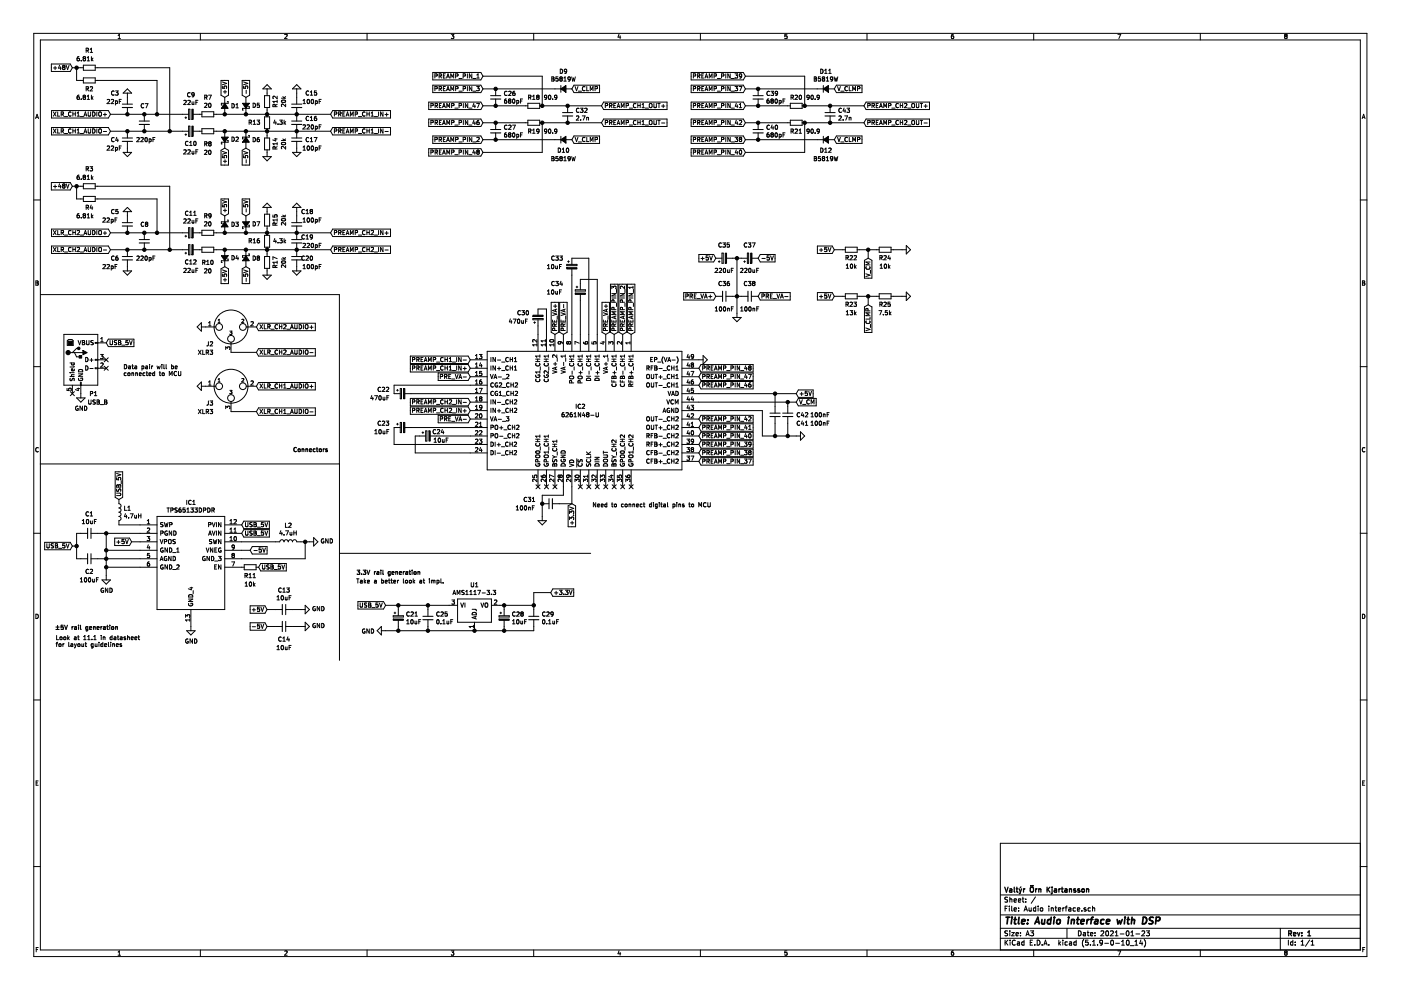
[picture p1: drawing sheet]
<svg xmlns="http://www.w3.org/2000/svg" width="297mm" height="210mm" viewBox="0 0 297 210" stroke-linecap="round" stroke-linejoin="round" font-family="sans-serif">
<path d="M.1 0h297v209.9h-297z" fill-rule="evenodd" fill="#fff" stroke="#fff" stroke-width=".21"/>
<g fill="none" stroke="#000" stroke-width=".21">
<path d="M7.2 7.1h282.6v195.7h-282.6zM8.6 8.5h279.8v192.9h-279.8zM10.9 13.6h4l.4 .8-.4 .7h-4zM11.3 14.4h.7M11.7 14.1v.7M12.6 13.8l-.2 .6h.6M12.8 14.2v.6M13.3 14l.1-.1 .4 .1M13.3 14.1l.1 .2M13.3 14v.1M13.4 14.3l-.1 .1 .1 .4 .4-.2-.2-.3M13.4 14.3h.2"/>
<path d="M13.8 14v.1M13.8 14.1l-.2 .2M14 13.9l.3 .9 .3-.9M15.3 14.4h2.4M16.2 14.4v2.7h1.5M16.5 12.1l-.2 .6 .2 .2 .3-.1v-.3l-.1-.2-.4 .2M16.5 12.1h.1M16.8 12l-.3 .1M17.2 12.8v.1M17.7 13.8h2.5v1.1h-2.5zM17.7 16.5h2.5v1.1h-2.5zM17.8 12.4l-.2 .2 .2 .3h.3v-.4"/>
<path d="M17.8 12.4h.2M18 12.4h.1M18.1 12.1h-.4l.1 .3M18.1 12.1h.1M18.1 12.4v.1M18.1 12.1l-.1 .3M18.3 10.7l.4-.1v-.3l-.4-.1v.9M18.3 18.8h.4v-.3l-.4-.1v.9M18.5 12.3l.2-.3v.9M18.5 10.7l.3 .4M18.5 12.9h.5M18.5 18.8l.3 .5"/>
<path d="M19.1 10.5l.3-.3v.9M19.1 11.1h.5M19.4 12v.9M19.5 12.6l.2 .3M19.5 18.4l-.4 .1M19.5 18.4l.1 .1M19.6 18.5v.3l-.5 .5h.5M19.7 12.3l-.3 .4M20.2 14.4h15.8v13.4M20.2 17.1h13.1v7.1M24.2 19.3a.4 .4 0 0 0-.6 .4 .4 .4 0 0 0 .6 .4M24.2 19.3v.1"/>
<path d="M24.5 19.3h.6l-.4 .3 .3 .1 .1 .3-.2 .2-.4-.1M25 8.2h.6M25 7.5l.3-.2v.9M27 19.7v2.4M27 18.8l.9 .9h-1.8zM40.3 19.7a.4 .4 0 0 0-.5 .4 .4 .4 0 0 0 .5 .3M42.5 7.1v1.4M46.9 17.1h1.5v3.1l-.7 .4-.8-.4zM47.1 18.3v.4h.5l-.1-.4h.5v.4M47.1 17.4l.9 .3-.9 .3M47.4 19.5h.6M47.7 19.1v.7"/>
<path d="M51.3 17.1h1.6v3.1l-.8 .4-.8-.4zM51.6 18.3v.4h.5l-.1-.4M51.6 17.4l.9 .3-.9 .3M52.1 18.3h.4l-.1 .4M52.1 18.3h-.1M52.2 19.1v.7M56.6 17.9l.9 .9h-1.8zM56.6 18.8v1.5M60.4 7.3h.3l.2 .2-.6 .7h.6M62.9 17.9l.9 .9h-1.8zM62.9 18.8v3.3M65.4 19.4a.4 .4 0 0 0-.5 .3 .4 .4 0 0 0 .5 .4"/>
<path d="M65.8 19.5l.3-.2v.9M67.1 19.3h-.4l-.1 .4 .4-.1 .2 .4-.2 .2-.4-.1M77.8 7.1v1.4M91.8 18.1h10.2l.4 .7-.4 .8h-10.2zM91.8 15.4h10.2l.4 .8-.4 .7h-10.2zM92.6 18.8h-.4M92.6 16.1h-.4M92.7 18.7l-.1-.3-.4-.1v.9M92.7 16l-.1-.3h-.4v.8M92.7 18.7l-.1 .1M92.7 16l-.1 .1M93.3 18.8l.3 .4"/>
<path d="M93.3 16.1l.3 .4M93.5 16.1h-.4M93.5 18.8h-.4M93.6 16l-.1-.3h-.4v.8M93.6 18.7l-.1-.3-.4-.1v.9M93.6 18.7l-.1 .1M93.6 16l-.1 .1M94 18.8h.3M94 16.1h.3M94.4 15.7h-.4v.8h.4M94.4 18.3h-.4v.9h.4M94.7 19.2l.3-.9 .3 .9"/>
<path d="M94.7 16.5l.3-.8 .3 .8M94.8 16.3h.4M94.8 19h.4M95.6 16.5v-.8l.3 .6 .3-.6v.8M95.6 19.2v-.9l.3 .7 .3-.7v.9M95.7 7.3h.5l-.3 .3 .3 .1v.4h-.5M96.6 16.1l.5-.1v-.3h-.5v.8M96.6 18.8l.5-.1v-.3l-.5-.1v.9M97.3 16.6h.7M97.3 19.3h.7M98.2 18.8l.5-.1v-.3l-.5-.1v.9M98.2 16.1l.5-.1v-.3h-.5v.8"/>
<path d="M99.1 15.7v.8M99.1 18.3v.9M100 15.7v.8l-.5-.8v.8M100 18.3v.9l-.5-.9v.9M100.2 16.6h.7M100.2 19.3h.7M101.1 18.3h.5l-.3 .4 .3 .1v.4h-.5M101.1 16.5h.5M101.1 15.9l.3-.2v.8M102.4 18.8h18.8M102.4 16.2h12.6v6.2M105.1 18.8v1.5"/>
<path d="M107.5 19.4a.4 .4 0 0 0-.6 .4 .4 .4 0 0 0 .6 .4M107.8 19.4h.4l.2 .2-.6 .6h.6M108.7 19.7l.5 .1-.1 .4h-.4zM108.7 19.8v.1M109.1 19.4h-.3l-.1 .3M113.2 7.1v1.4M117 16.3l.5 .2-.2 .2 .2 .2-.2 .3h-.3zM117 16.7h.3M118.3 16.3h-.4l-.1 .4 .4-.1 .2 .4-.2 .2-.4-.1M118.8 14.7a.45 .45 0 0 1 .5 .4 .45 .45 0 0 1-.5 .5zM118.9 16.7l-.2 .2 .2 .3h.2l.1-.4M118.9 16.7h.1"/>
<path d="M118.9 18.1v1.5M119 16.7h.1M119.1 16.4h-.4l.2 .3M119.1 16.4h.1M119.1 16.7l.1 .1M119.2 16.4l-.2 .3M119.5 17.2h.6M119.5 16.5l.3-.2v.9M120.2 15.1l-.5 .1v-.4l.3-.1 .2 .1-.2 .7-.3 .1M120.8 16.4h-.4v.3l.2 .2 .3-.2M120.8 16.4h.1M120.9 16.4v.6l-.4 .2"/>
<path d="M121.2 16.3l.2 .9 .2-.7 .2 .7 .2-.9M121.7 18.1h5.4v1.5h-5.4l-.5-.8zM121.9 18.3l.3 .9 .3-.9M122.6 19.3h.7M124 18.4a.4 .4 0 0 0-.5 .4 .4 .4 0 0 0 .5 .4M124.4 18.3v.9h.4M125.1 19.2v-.9l.3 .7 .3-.7v.9M126.2 18.8h.4v-.4l-.4-.1v.9M131.2 7.2l-.2 .7h.6M131.5 7.6v.6M146.5 18.1h11.1l.4 .7-.4 .8h-11.1zM146.5 15.4h11.1l.4 .8-.4 .7h-11.1z"/>
<path d="M147 16.1l.5-.1v-.3h-.5v.8M147 18.8l.5-.1v-.3l-.5-.1v.9M147.9 18.8l.5-.1v-.3l-.5-.1v.9M147.9 16.1l.5-.1v-.3h-.5v.8M148.1 18.8l.3 .4M148.1 16.1l.3 .4M148.5 7.1v1.4M148.8 18.8h.3M148.8 16.1h.3M149.2 15.7h-.4v.8h.4M149.2 18.3h-.4v.9h.4M149.5 19.2l.3-.9 .3 .9"/>
<path d="M149.5 16.5l.3-.8 .3 .8M149.6 16.3h.4M149.6 19h.4M150.4 16.5v-.8l.3 .6 .3-.6v.8M150.4 19.2v-.9l.3 .7 .3-.7v.9M151.8 18.8h-.4M151.8 16.1h-.4M151.9 16l-.1-.3h-.4v.8M151.9 18.7l-.1-.3-.4-.1v.9M151.9 18.7l-.1 .1M151.9 16l-.1 .1M152.1 16.6h.7"/>
<path d="M152.1 19.3h.7M153 18.8h.4v-.4l-.4-.1v.9M153 16.1h.4v-.4h-.4v.8M153.9 15.7v.8M153.9 18.3v.9M154.8 15.7v.8l-.5-.8v.8M154.8 18.3v.9l-.5-.9v.9M155 16.6h.7M155 19.3h.7M155.8 15.7h.6l-.3 .3 .3 .1-.1 .4h-.5M155.8 18.3h.6l-.3 .4 .3 .1-.1 .4h-.5M156.7 18.3h.6l-.4 .9"/>
<path d="M157.3 16l-.5 .2v-.5h.3l.2 .1-.1 .5-.4 .2M158 18.8h18.9M158 16.2h12.6v6.2M160.7 18.8v1.5M163.1 19.4a.4 .4 0 0 0-.5 .4 .4 .4 0 0 0 .5 .4M163.4 19.4h.6l-.3 .3 .3 .1v.4h-.6M164.9 19.7l-.5 .2v-.5h.3l.2 .1-.1 .5-.4 .2M166.9 7.3h-.5v.4l.4-.1 .1 .5h-.5M172.6 16.3l.5 .2-.2 .2 .2 .2-.1 .3h-.4zM172.6 16.7h.3M173.9 16.3h-.4v.4l.3-.1 .2 .4-.2 .2-.3-.1M174 14.7a.45 .45 0 0 1 .5 .4 .45 .45 0 0 1-.5 .5z"/>
<path d="M174.5 16.7l-.2-.2 .2-.2 .3 .1-.1 .3M174.5 16.7l-.2 .2 .2 .3 .3-.2-.1-.3M174.5 16.7h.2M174.6 18.1v1.5M174.8 14.9l.3-.2v.9M174.8 15.6h.6M175.2 16.5l.3-.2v.9M175.2 17.2h.5M175.7 14.9l.3-.2v.9M175.7 15.6h.5M176.6 16.7l-.5 .1v-.4l.3-.1 .2 .2-.2 .6-.3 .1M176.9 16.3l.2 .9 .2-.7 .1 .7 .2-.9"/>
<path d="M177.3 18.1h5.5v1.5h-5.5l-.4-.8zM177.6 18.3l.3 .9 .3-.9M178.3 19.3h.6M179.7 18.4a.4 .4 0 0 0-.6 .4 .4 .4 0 0 0 .6 .4M180.1 18.3v.9h.4M180.8 19.2v-.9l.3 .7 .3-.7v.9M181.8 18.8h.4l.1-.4-.5-.1v.9M183.8 7.1v1.4M201.7 7.8l.2-.2h.2l.1 .5M202.1 7.3h-.2l-.2 .3 .1 .5h.3M202.2 8.1h-.1M219.2 7.1v1.4"/>
<path d="M237 7.3h.6l-.4 .9M254.5 7.1v1.4M272.4 8.1h.1M272.5 7.6l-.1-.1 .1-.2h.4l-.2 .3M272.5 7.6h.2M272.5 7.6l-.1 .2v.3M272.7 7.6l.2 .2v.3h-.4M7.6 25.1l.3-.9 .3 .9M7.6 24.9h.5M10.9 38.7h4l.4 .8-.4 .8h-4zM10.9 23.4h12.1l.4 .8-.4 .8h-12.1zM10.9 27h12.1l.4 .8-.4 .8h-12.1z"/>
<path d="M11.3 23.7l.6 .9M11.3 27.3l.6 .9M11.3 39.5h.7M11.7 39.2v.7M11.9 23.7l-.6 .9M11.9 27.3l-.6 .9M12.2 23.7v.9h.5M12.2 27.3v.9h.5M12.6 39l-.2 .6h.6M12.8 39.3v.6M13 27.8h.4v-.4l-.4-.1v.9M13 24.2h.4v-.4l-.4-.1v.9"/>
<path d="M13.2 24.2l.3 .4M13.2 27.8l.3 .4M13.4 39.4l-.1 .1 .1 .4 .4-.2-.2-.3M13.4 39.4l-.1-.2 .1-.2 .3 .1-.1 .3M13.4 39.4h.2M13.7 28.3h.6M13.7 24.7h.6M14 39l.3 .9 .3-.9M15.1 23.8a.4 .4 0 0 0-.6 .4 .4 .4 0 0 0 .6 .3M15.1 27.4a.4 .4 0 0 0-.6 .4 .4 .4 0 0 0 .6 .3M15.3 39.5h2.4M15.4 27.8h.6"/>
<path d="M15.4 24.2h.6M15.4 23.7v.9M15.4 27.3v.9M16 23.7v.9M16 27.3v.9M16.2 39.5v2.7h1.5M16.3 24l.3-.3v.9M16.3 27.6l.3-.3v.9M16.3 24.6h.6M16.3 28.2h.6M16.5 20.3l-.2 .6 .2 .2 .3-.1v-.3l-.1-.2-.4 .2M16.5 37.2l-.2 .7 .2 .1 .3-.1-.1-.4-.4 .2"/>
<path d="M16.5 20.2v.1M16.5 37.2h.1M16.8 20.2h-.3M16.8 37.1l-.3 .1M17 28.3h.7M17 24.7h.7M17.2 21v.1M17.2 37.9v.1M17.7 39h2.5v1h-2.5zM17.8 20.6l-.2 .1 .2 .4 .3-.1v-.4M17.8 37.5l-.2 .2 .2 .3h.3v-.4M17.8 20.6h.2"/>
<path d="M17.8 37.5h.2M17.8 24.6l.3-.9 .3 .9M17.8 28.2l.3-.9 .3 .9M17.9 28h.4M17.9 24.4h.4M18 20.6h.1M18 37.5l.1 .1M18.1 20.2l-.4 .1 .1 .3M18.1 37.2h-.4l.1 .3M18.1 20.2v.1M18.1 20.6h.1M18.1 37.2h.1"/>
<path d="M18.1 37.6h.1M18.1 20.3l-.1 .3M18.1 37.2l-.1 .3M18.3 35.8l.4-.1v-.3l-.4-.1v.9M18.5 20.4l.2-.2v.9M18.5 37.4l.2-.3v.9M18.5 21.1h.5M18.5 35.8l.3 .4M18.5 38h.5M18.7 23.7v.8l.2 .1 .3-.1v-.8M18.7 27.3v.8l.2 .1 .3-.1v-.8M19.1 35.3h.5l-.3 .4 .3 .1v.3l-.1 .1h-.4"/>
<path d="M19.4 20.2v.9M19.4 37.1v.9M19.5 20.7l.2 .4M19.5 37.7l.2 .3M19.6 23.7a.45 .45 0 0 1 .6 .5 .45 .45 0 0 1-.6 .4zM19.6 27.3a.45 .45 0 0 1 .6 .5 .45 .45 0 0 1-.6 .4zM19.7 20.5l-.3 .3M19.7 37.4l-.3 .4M20.2 39.5h15.8v13.5M20.5 23.7v.9M20.5 27.3v.9M21 23.9l.1-.2 .4 .2-.1 .7-.4-.1z"/>
<path d="M21 27.4l.1-.1 .4 .1-.1 .8-.4-.1zM21.9 27.9h.7M21.9 24.3h.7M22.3 23.9v.7M22.7 21.2l.4-.1 .1 .2-.5 .7h.5M22.7 31l.4-.1 .1 .3-.5 .6h.5M23.4 27.8h16.6M23.4 24.2h16.6M23.6 21.2l.3-.1 .2 .2-.6 .7h.6M23.6 31l.3-.1 .2 .3-.6 .6h.6M24.2 29.2a.4 .4 0 0 0-.6 .4 .4 .4 0 0 0 .6 .4M24.5 21.4l.4 .1-.1 .4h-.3"/>
<path d="M24.5 31.8l.4-.1-.1-.4h-.3v.8M24.5 21.4v.9M24.7 29.1l-.2 .6h.6M25 29.5v.5M25.3 31.4h.3M25.3 21.5h.3M25.7 21.1h-.4v.9M25.7 30.9h-.4v.9M26.1 32.3h1.8l-.9 .9zM27 22.8v1.4M27 27.8v1.5M27 30v2.3"/>
<path d="M29 29.2h.4l.1 .2-.5 .6h.5M29.9 29.2h.3l.2 .2-.6 .6h.6M30.5 22.1a.4 .4 0 0 0-.6 .3 .4 .4 0 0 0 .6 .4M30.6 24.2v1.5M30.6 26.4v1.4M30.8 22h.6l-.4 .9M30.8 29.2h.1a.44 .44 0 0 1 .3 .4 .44 .44 0 0 1-.3 .4l-.2-.3zM31.6 30l.5-.1-.1-.4h-.4v.9M32.4 29.6h.3M32.9 29.2h-.5v.8M39 31.8h.3l.2 .2-.6 .7h.6M39 21.4l.3-.1 .2 .2-.6 .7h.6"/>
<path d="M39.2 28.5h.4M39.2 25h.4M39.4 24.8v.3M39.4 28.4v.3M39.8 31.8h.4l.1 .2-.5 .7h.5M39.8 21.4l.4-.1 .1 .2-.5 .7h.5M39.9 30a.4 .4 0 0 0-.6 .4 .4 .4 0 0 0 .6 .4M40 26.7h.3v2.2h-.3zM40 23.2h.3v2.1h-.3zM40.2 30.2l.3-.2v.9M40.2 30.9h.5M40.7 21.6l.1 .5h.3"/>
<path d="M40.7 32.1l.1 .5h.3M41 27.8h1.8M41 24.2h1.8M41.1 21.6v.6M41.1 32.1v.6M41.1 22.1h.1M41.2 30h.1a.44 .44 0 0 1 .3 .4 .44 .44 0 0 1-.4 .4l-.1-.3zM41.2 20l-.5 .2v-.5l.3-.1 .2 .2-.2 .6-.3 .1M41.5 21.7h.3M41.5 32.2h.3M42 31.8h-.5v.9M42 21.3h-.5v.9"/>
<path d="M42.8 23.7h2.5v1.1h-2.5zM42.8 27.3h2.5v1.1h-2.5zM43.4 22l.3-.1 .2 .2-.6 .7h.6M43.4 31.9l.3-.1 .2 .3-.6 .6h.6M43.4 20.6h.5v-.3l-.5-.1v.9M43.4 30.5l.5-.1v-.3l-.5-.1v.9M43.6 20.6l.3 .5M43.6 30.5l.3 .4M44.2 20.2h.6l-.4 .9M44.3 30.4l.1-.4 .3 .1v.3M44.3 30.4h.1M44.3 22l.1-.1a.44 .44 0 0 1 .4 .5 .44 .44 0 0 1-.5 .3l-.1-.3z"/>
<path d="M44.3 31.9l.1-.1a.44 .44 0 0 1 .4 .5 .44 .44 0 0 1-.5 .4l-.1-.3zM44.4 30.4l-.2 .2 .2 .3 .4-.1-.2-.4M44.4 30.4h.2M44.7 30.4h-.1M44.7 30.4h.1M45.3 27.8h24.8M45.3 24.2h24.8M46.9 31.9l.8-.5 .7 .5v3.1h-1.5zM47.1 33v.4l.5 .1v-.5h.4v.5M47.1 32.1l.9 .3-.9 .3M47.4 34.2h.6M47.7 20.6v3.6"/>
<path d="M47.7 27.8v3.6M47.7 33.9v.6M48.2 21.5h.2v.4h-1.5v.4h.2M48.2 29.8h.2v.4h-1.5v.3h.2M49.2 29.1a.45 .45 0 0 1 .5 .4 .45 .45 0 0 1-.5 .5zM49.2 22a.45 .45 0 0 1 .5 .4 .45 .45 0 0 1-.5 .5zM50 29.2l.4-.1 .1 .2-.5 .7h.5M50 22.9h.5M50 22.2l.3-.2v.9M51.3 31.9l.8-.5 .8 .5v3.1h-1.6zM51.6 33v.4l.5 .1M51.6 32.1l.9 .3-.9 .3"/>
<path d="M52 33.4l.1-.4h.3l.1 .1-.1 .4M52 33.4l.1 .1M52.1 20.6v3.6M52.1 27.8v3.6M52.2 33.9v.6M52.7 22.6h.2v.4h-1.5v.3h.2M52.7 28.7h.2v.4h-1.5v.3h.2M53 25.9l.3 .5M53.3 25.5h-.5v.9M53.3 25.5v.1M53.3 25.6v.3h-.5M53.7 29.2a.45 .45 0 0 1 .5 .4 .45 .45 0 0 1-.5 .4z"/>
<path d="M53.7 21.9a.45 .45 0 0 1 .5 .4 .45 .45 0 0 1-.5 .5zM53.7 26.4h.5M53.7 25.7l.2-.2v.9M54.5 25.5h.5l-.3 .3 .3 .1v.3l-.1 .2-.4-.1M54.9 29.2h-.1a.56 .56 0 0 0-.1 .8h.2l.1-.3-.2-.2-.3 .2M55 21.9h-.4l-.1 .4 .3-.1 .2 .4-.2 .2-.3-.1M55.7 33.2h1.8l-.9 .9zM56.1 20.3h1.1v2.5h-1.1zM56.1 24.8h1.1v2.5h-1.1zM56.1 29.3h1.1v2.5h-1.1zM56.6 22.8v2M56.6 27.3v2"/>
<path d="M56.6 31.8v1.4M57.9 20.5l.1 .4M58 20.4l-.1 .1M58.2 29.5h.6M58.3 25.4l-.3 .7h.6M58.3 22.6v-.4h-.3l-.1 .4h.9M58.3 31.6v-.4l-.3-.1-.1 .5h.9M58.5 29.3v.6l-.7-.2M58.5 25.8v.6M58.8 30.5h-.9l.2 .2M58.8 21.5h-.9l.2 .3M58.8 31.1l-.5 .3"/>
<path d="M58.8 20.4v.5l-.5-.5h-.3M58.8 21.3v.5M58.8 30.2v.5M58.8 22.1l-.5 .3M58.9 26.3v.1M59.3 25.5h.5l-.2 .3 .2 .1v.4h-.5M59.7 29.8h.9M59.7 20.8h.9M59.7 30.6h.1M59.7 31.1l.1 .5M59.8 30.3a.48 .48 0 0 1 .8 .2 .45 .45 0 0 1-.5 .2 .45 .45 0 0 1-.4-.4zM59.8 21.3a.48 .48 0 0 1 .8 .2 .45 .45 0 0 1-.5 .2 .45 .45 0 0 1-.4-.4z"/>
<path d="M59.8 31.1h-.1M60 29.5l.3 .3M60 20.5l.3 .3M60.2 25.5v.9M60.3 26l.3 .4M60.6 22.1v.5l-.7-.5-.2 .1 .1 .4M60.6 31v.6l-.5-.5h-.3M60.6 29.5l-.4 .2M60.6 20.5l-.4 .2M60.6 25.8l-.4 .3M62 32.3h1.8l-.9 .9zM62.9 22.8v2.9"/>
<path d="M62.9 26.4v2.9M62.9 30v2.3M64.3 22h.5M64.3 26.5h.3l.2 .2-.6 .7h.6M64.3 31.8h.5M64.3 21.3l.2-.2v.9M64.3 31.2l.2-.3v.9M65.1 26.5h.3l.2 .2-.5 .7h.5M65.2 21.2v-.1a.4 .4 0 0 1 .4 .4 .4 .4 0 0 1-.4 .4l-.1-.3zM65.2 31l.1-.1a.44 .44 0 0 1 .3 .5 .44 .44 0 0 1-.4 .4l-.1-.3zM65.4 29.2a.4 .4 0 0 0-.5 .4 .4 .4 0 0 0 .5 .4M65.4 24.8a.4 .4 0 0 0-.5 .3 .4 .4 0 0 0 .5 .4"/>
<path d="M65.5 21.1v.1M65.8 20.2h.5M65.8 30h.5M65.8 25.6h.5M65.8 24.9l.3-.2v.9M65.8 29.4l.3-.2v.8M66.1 21.2l.1-.1a.44 .44 0 0 1 .3 .4 .44 .44 0 0 1-.4 .4l-.1-.3zM66.1 26.5h.1a.44 .44 0 0 1 .3 .4 .44 .44 0 0 1-.4 .4l-.1-.3zM66.1 31l.1-.1a.44 .44 0 0 1 .3 .5 .44 .44 0 0 1-.4 .4l-.1-.3zM66.6 29.2h.6l-.4 .8M66.9 21.4l.4 .1-.1 .4h-.3M66.9 26.8l.4 .1-.1 .4h-.3"/>
<path d="M66.9 21.4v.9M66.9 26.8v.9M66.9 31.8l.4-.1-.1-.4h-.3v.8M67.1 24.7l-.3 .1-.2 .3 .1 .4h.4v-.4l-.3-.1-.2 .2M67.7 31.4h.3M67.7 26.9h.3M67.7 21.5h.3M68.1 21.1h-.4v.9M68.1 26.5h-.4v.9M68.1 30.9h-.4v.9M70.5 23.4h12.3v1.6h-12.3l-.4-.8zM70.5 27h12.3v1.6h-12.3l-.4-.8z"/>
<path d="M70.9 27.8l.5-.1v-.3l-.5-.1v.9M70.9 24.2l.5-.1v-.3l-.5-.1v.9M71.8 27.8l.5-.1v-.3l-.5-.1v.9M71.8 24.2l.5-.1v-.3l-.5-.1v.9M72 27.8l.3 .4M72 24.2l.3 .4M72.7 27.8h.3M72.7 24.2h.3M73.1 23.7h-.4v.9h.4M73.1 27.3h-.4v.9h.4M73.4 28.2l.3-.9 .3 .9M73.4 24.6l.3-.9 .3 .9"/>
<path d="M73.5 28h.4M73.5 24.4h.4M74.3 24.6v-.9l.3 .7 .3-.7v.9M74.3 28.2v-.9l.3 .7 .3-.7v.9M75.3 27.8l.5-.1v-.3l-.5-.1v.9M75.3 24.2l.5-.1v-.3l-.5-.1v.9M76 28.3h.7M76 24.7h.7M77.4 23.8a.4 .4 0 0 0-.6 .4 .4 .4 0 0 0 .6 .3M77.4 27.4a.4 .4 0 0 0-.6 .4 .4 .4 0 0 0 .6 .3M77.8 23.7v.9M77.8 27.3v.9"/>
<path d="M77.8 27.8h.5M77.8 24.2h.5M78.3 23.7v.9M78.3 27.3v.9M78.7 24.6h.5M78.7 28.2h.5M78.7 24l.2-.3v.9M78.7 27.6l.2-.3v.9M79.4 28.3h.7M79.4 24.7h.7M80.3 23.7v.9M80.3 27.3v.9"/>
<path d="M81.2 23.7v.9l-.5-.9v.9M81.2 27.3v.9l-.5-.9v.9M81.6 27.9h.7M81.6 24.3h.7M82 23.9v.7M90.9 25.2h11.1l.4 .8-.4 .8h-11.1zM90.9 21.6h11.1l.4 .8-.4 .8h-11.1zM90.9 31.5h11.1l.4 .8-.4 .8h-11.1zM91.4 32.3l.4-.1v-.3l-.4-.1v.9M91.4 22.4l.4-.1v-.3l-.4-.1v.9M91.4 26l.4-.1v-.3l-.4-.1v.9M91.8 28.8h10.2l.4 .8-.4 .8h-10.2z"/>
<path d="M92.3 32.3l.4-.1v-.3l-.4-.1v.9M92.3 22.4l.4-.1v-.3l-.4-.1v.9M92.3 26l.4-.1v-.3l-.4-.1v.9M92.5 32.3l.3 .4M92.5 26l.3 .4M92.5 22.4l.3 .4M92.6 29.5l-.4 .1M92.7 29.5l-.1-.3-.4-.1v.9M92.7 29.5h-.1M93.2 26h.2M93.2 22.4h.2M93.2 32.2h.2"/>
<path d="M93.3 29.6l.3 .4M93.5 29.5l-.4 .1M93.6 21.9h-.4v.9h.4M93.6 25.5h-.4v.9h.4M93.6 29.5l-.1-.3-.4-.1v.9M93.6 31.8h-.4v.9h.4M93.6 29.5h-.1M93.8 32.7l.3-.9 .3 .9M93.8 26.4l.3-.9 .3 .9M93.8 22.8l.3-.9 .3 .9M93.9 26.2h.4M93.9 22.6h.4"/>
<path d="M93.9 32.5h.4M94 29.5h.3M94.4 29.1h-.4v.9h.4M94.7 30l.3-.9 .3 .9M94.7 22.8v-.9l.3 .7 .3-.7v.9M94.7 26.4v-.9l.3 .7 .3-.7v.9M94.7 32.7v-.9l.3 .7 .3-.7v.9M94.8 29.8h.4M95.6 30v-.9l.3 .7 .3-.7v.9M95.8 22.4h.4v-.4l-.4-.1v.9M96.2 32.2l-.4 .1M96.2 25.6l-.4-.1v.9"/>
<path d="M96.2 25.6h.1M96.2 25.6v.4h-.4M96.2 32.2h.1M96.2 32.2v-.3l-.4-.1v.9M96.4 26.5h.7M96.4 22.9h.7M96.4 32.8h.7M96.6 29.6l.5-.1v-.3l-.5-.1v.9M97.3 30.1h.7M97.3 22.4h.5v-.4l-.5-.1v.9M97.8 32.2l-.5 .1M97.8 25.6l-.5-.1v.9"/>
<path d="M97.8 25.6h.1M97.8 32.2v-.3l-.5-.1v.9M97.8 25.6v.4h-.5M97.8 32.2h.1M98.2 29.6l.5-.1v-.3l-.5-.1v.9M98.2 21.9v.9M98.2 25.5v.9M98.2 31.8v.9M99.1 29.1v.9M99.2 21.9v.9l-.5-.9v.9M99.2 25.5v.9l-.5-.9v.9M99.2 31.8v.9l-.5-.9v.9"/>
<path d="M99.4 26.5h.7M99.4 22.9h.7M99.4 32.8h.7M100 29.1v.9l-.5-.9v.9M100.2 30.1h.7M100.5 31.8l-.3 .6h.6M100.5 25.5l-.3 .6h.6M100.5 21.9l-.3 .6h.6M100.7 22.2v.6M100.7 25.8v.6M100.7 32.1v.6M101.1 21.9h.5l-.3 .9"/>
<path d="M101.1 29.2l.3-.1 .2 .3-.5 .6h.5M101.3 32.2l-.2 .2 .2 .3 .3-.2-.2-.3M101.3 32.2l-.2-.2 .2-.2 .3 .1-.2 .3M101.3 32.2h.1M101.5 25.5h-.1a.56 .56 0 0 0-.1 .9l.3-.1v-.3l-.3-.1-.2 .1M102.4 29.6h18.8M102.4 26h9.5M102.4 22.4h9.5M105.1 21v1.4M105.1 26v1.5M105.1 28.2v1.4M107 28.6v.1"/>
<path d="M107 28.6h.1M107.4 21l-.4 .2v.5l.1 .2 .3-.1 .1-.3-.2-.2-.3 .2M107.4 28.2h-.3l-.1 .4v.4h.4v-.4h-.4M107.5 26.6a.4 .4 0 0 0-.6 .4 .4 .4 0 0 0 .6 .3M107.8 28.3l.2-.1 .3 .1M107.8 28.4l.2 .2M107.8 28.3v.1M107.8 26.6l.4-.1 .2 .3-.6 .6h.6M108 21.4l-.2 .1 .2 .4 .3-.2-.2-.3M108 28.6l-.2 .1 .2 .4 .3-.2-.2-.3M108 28.6h.1M108 21.4l-.2-.2 .2-.2 .3 .2-.2 .2"/>
<path d="M108 21.4h.1M108.3 28.3v.1M108.3 28.4l-.2 .2M108.7 26.5h.6l-.4 .9M108.8 28.3l.1-.1a.44 .44 0 0 1 .3 .4 .44 .44 0 0 1-.4 .4l-.1-.3zM108.8 21.1l.1-.1a.44 .44 0 0 1 .3 .5 .44 .44 0 0 1-.4 .3l-.1-.3zM109.6 21.8l.4-.1-.1-.4h-.3v.9M109.6 28.5l.4 .1-.1 .4h-.3M109.6 28.5v.9M110.4 28.6h.3M110.4 21.4h.3M110.8 28.2h-.4v.9"/>
<path d="M110.8 21h-.4v.9M111.9 21.9h2.5v1.1h-2.5zM111.9 25.5h2.5v1.1h-2.5zM112.3 27.8l.3 .5M112.3 20.6l.3 .5M112.5 20.2h-.4v.9M112.5 27.8h-.4M112.5 20.2v.1M112.5 27.8v-.4h-.4v.9M112.5 20.3v.3h-.4M112.5 27.8h.1M112.9 20.4l.3-.2v.9"/>
<path d="M112.9 27.6l.3-.2v.9M112.9 21.1h.5M112.9 28.3h.5M114 20.6l-.2 .1 .2 .4 .3-.2-.1-.3M114 20.6h.1M114.1 20.6h.1M114.2 20.2l-.4 .1 .2 .3M114.2 20.2v.1M114.2 20.6h.1M114.2 20.3l-.1 .3M114.3 27.8l-.4 .1-.1-.5h.3l.2 .1-.1 .5-.3 .3M114.4 26h13.1"/>
<path d="M114.4 22.4h13.1M115 26v6.3h-12.6M115.9 20.6l-.1 .1h-.3v-.4l.3-.1 .1 .2v.5l-.4 .2M115.9 27.8l-.1 .1h-.3v-.5h.3l.1 .1v.5l-.4 .3M116.4 20.3l.1-.1a.44 .44 0 0 1 .3 .4 .44 .44 0 0 1-.4 .4l-.1-.3zM116.4 27.4h.1a.44 .44 0 0 1 .3 .4 .44 .44 0 0 1-.4 .4l-.1-.3zM117 33.2l.5 .2-.2 .2 .2 .2-.2 .3h-.3zM117 33.6h.3M117.2 28.2v.1M117.2 21v.1M118.1 20.6l-.2 .1h-.2l-.1-.4 .3-.1 .2 .2-.1 .5-.3 .2M118.1 27.8l-.2 .1h-.2l-.1-.5h.3l.2 .1-.1 .5-.3 .3"/>
<path d="M118.3 33.2h-.4l-.1 .4 .4-.1 .2 .4-.2 .2-.4-.1M118.4 31.4a.45 .45 0 0 1 .5 .4 .45 .45 0 0 1-.5 .5zM118.7 33.4l.2-.2 .3 .2M118.7 33.4l.2 .2M118.7 33.4h.1M118.9 33.6l-.2 .1 .2 .4 .3-.2-.2-.3M118.9 33.6h.1M118.9 28.9v1.4M119.2 32.3h.5M119.2 31.6l.3-.2v.9M119.2 33.4h.1M119.2 33.4l-.2 .2"/>
<path d="M119.5 34.1h.6M119.5 33.4l.3-.2v.9M120.2 31.5l.1-.1a.44 .44 0 0 1 .3 .5 .44 .44 0 0 1-.4 .4l-.1-.3zM120.3 22.4v1.5M120.3 24.6v1.4M120.9 33.6l-.4 .1-.1-.4 .3-.1 .2 .2-.1 .6-.3 .1M121.2 33.2l.2 .9 .2-.7 .2 .7 .2-.9M121.7 28.8h5.4v1.6h-5.4l-.5-.8zM121.9 29.1l.3 .9 .3-.9M122.3 24.6h.3l.1 .2-.5 .7h.5M122.3 24.6l-.1 .1M122.6 30.1h.7"/>
<path d="M122.8 23a.4 .4 0 0 0-.6 .4 .4 .4 0 0 0 .6 .3M123.1 22.9h.5l-.3 .4 .3 .1v.3h-.5M123.1 25.4v.1M123.5 24.6h.5l-.3 .9M124 23h.4M124 23h.1M124 29.2a.4 .4 0 0 0-.5 .4 .4 .4 0 0 0 .5 .3M124.4 25l.3-.1 .1 .6M124.4 23h.1M124.4 24.9v.6M124.4 29.1v.9h.4M124.4 23v.3l-.5 .5h.6"/>
<path d="M125.1 30v-.9l.3 .7 .3-.7v.9M126.2 29.6l.4-.1v-.3l-.4-.1v.9M128 21.6h13.4v1.6h-13.4l-.5-.8zM128 25.2h13.4v1.6h-13.4l-.5-.8zM128.3 22.4l.5-.1v-.3l-.5-.1v.9M128.3 26l.5-.1v-.3l-.5-.1v.9M129.2 22.4l.5-.1v-.3l-.5-.1v.9M129.2 26l.5-.1v-.3l-.5-.1v.9M129.4 26l.4 .4M129.4 22.4l.4 .4M130.1 26h.3M130.1 22.4h.3"/>
<path d="M130.6 21.9h-.5v.9h.5M130.6 25.5h-.5v.9h.5M130.8 26.4l.3-.9 .3 .9M130.8 22.8l.3-.9 .3 .9M130.9 26.2h.4M130.9 22.6h.4M131.7 22.8v-.9l.3 .7 .3-.7v.9M131.7 26.4v-.9l.3 .7 .3-.7v.9M132.8 22.4l.4-.1v-.3l-.4-.1v.9M132.8 26l.4-.1v-.3l-.4-.1v.9M133.4 26.5h.7M133.4 22.9h.7"/>
<path d="M134.8 22a.4 .4 0 0 0-.5 .4 .4 .4 0 0 0 .5 .3M134.8 25.6a.4 .4 0 0 0-.5 .4 .4 .4 0 0 0 .5 .3M135.2 26h.5M135.2 22.4h.5M135.2 21.9v.9M135.2 25.5v.9M135.7 21.9v.9M135.7 25.5v.9M136.1 22.8h.5M136.1 25.8l.3-.3v.9M136.1 26.4h.5M136.1 22.2l.3-.3v.9"/>
<path d="M136.8 26.5h.7M136.8 22.9h.7M137.7 22.1l.2-.2 .3 .2-.1 .7-.4-.1zM137.7 25.7l.2-.2 .3 .2-.1 .7-.4-.1zM138.6 21.9v.8l.2 .1 .4-.1v-.8M138.6 25.5v.8l.2 .1 .4-.1v-.8M139.4 25.5h.6M139.4 21.9h.6M139.7 21.9v.9M139.7 25.5v.9M140.3 26.1h.7M140.3 22.5h.7"/>
<path d="M140.6 22.2v.6M146.5 21.6h11.1l.4 .8-.4 .8h-11.1zM146.5 25.2h11.1l.4 .8-.4 .8h-11.1zM146.5 28.8h11.1l.4 .8-.4 .8h-11.1zM146.5 31.5h11.1l.4 .8-.4 .8h-11.1zM147 32.3l.5-.1v-.3l-.5-.1v.9M147 29.6l.5-.1v-.3l-.5-.1v.9M147 22.4l.5-.1v-.3l-.5-.1v.9M147 26l.5-.1v-.3l-.5-.1v.9M147.9 22.4l.5-.1v-.3l-.5-.1v.9M147.9 32.3l.5-.1v-.3l-.5-.1v.9M147.9 29.6l.5-.1v-.3l-.5-.1v.9"/>
<path d="M147.9 26l.5-.1v-.3l-.5-.1v.9M148.1 32.3l.3 .4M148.1 29.6l.3 .4M148.1 26l.3 .4M148.1 22.4l.3 .4M148.8 26h.3M148.8 22.4h.3M148.8 32.2h.3M148.8 29.5h.3M149.2 21.9h-.4v.9h.4M149.2 25.5h-.4v.9h.4M149.2 29.1h-.4v.9h.4"/>
<path d="M149.2 31.8h-.4v.9h.4M149.5 32.7l.3-.9 .3 .9M149.5 30l.3-.9 .3 .9M149.5 26.4l.3-.9 .3 .9M149.5 22.8l.3-.9 .3 .9M149.6 29.8h.4M149.6 26.2h.4M149.6 22.6h.4M149.6 32.5h.4M150.4 22.8v-.9l.3 .7 .3-.7v.9M150.4 26.4v-.9l.3 .7 .3-.7v.9M150.4 30v-.9l.3 .7 .3-.7v.9"/>
<path d="M150.4 32.7v-.9l.3 .7 .3-.7v.9M151.4 22.4h.4l.1-.4-.5-.1v.9M151.8 32.2l-.4 .1M151.8 29.5l-.4 .1M151.8 25.6l-.4-.1v.9M151.8 25.6h.1M151.9 25.6l-.1 .4h-.4M151.9 32.2h-.1M151.9 29.5l-.1-.3-.4-.1v.9M151.9 32.2l-.1-.3-.4-.1v.9M151.9 29.5h-.1M152.1 26.5h.7"/>
<path d="M152.1 22.9h.7M152.1 30.1h.7M152.1 32.8h.7M153 32.3l.4-.1v-.3l-.4-.1v.9M153 29.6l.4-.1v-.3l-.4-.1v.9M153 22.4h.4v-.4l-.4-.1v.9M153 26h.4v-.4l-.4-.1v.9M153.9 21.9v.9M153.9 25.5v.9M153.9 29.1v.9M153.9 31.8v.9M154.8 21.9v.9l-.5-.9v.9"/>
<path d="M154.8 25.5v.9l-.5-.9v.9M154.8 29.1v.9l-.5-.9v.9M154.8 31.8v.9l-.5-.9v.9M155 26.5h.7M155 22.9h.7M155 30.1h.7M155 32.8h.7M155.8 29.1h.6l-.3 .4h.3l-.1 .5-.5-.1M156.1 31.8l-.2 .6h.5M156.1 25.5l-.2 .6h.5M156.1 21.9l-.2 .6h.5M156.3 22.2v.6"/>
<path d="M156.3 25.8v.6M156.3 32.1v.6M156.7 22.2l.3-.3v.9M156.7 22.8h.6M156.7 25.6l.4-.1 .2 .3-.6 .6h.6M156.7 29.3l.2-.2 .4 .2M156.7 29.3h.1M156.7 29.3l.2 .2M156.8 31.9l.1-.1a.44 .44 0 0 1 .4 .5 .44 .44 0 0 1-.4 .4l-.2-.3zM156.9 29.5l-.2 .2 .2 .3 .4-.1-.2-.4M156.9 29.5h.2M157.3 29.3h.1"/>
<path d="M157.3 29.3l-.2 .2M158 29.6h18.9M158 26h9.6M158 22.4h9.6M160.7 21v1.4M160.7 26v1.5M160.7 28.2v1.4M162.6 28.6h.5v.4h-.4zM162.6 28.6v.1M163 21l-.4 .2v.5l.2 .2 .3-.1v-.3l-.2-.2-.3 .2M163 28.2h-.2l-.2 .4M163.1 26.6a.4 .4 0 0 0-.5 .4 .4 .4 0 0 0 .5 .3"/>
<path d="M163.4 28.3l.2-.1 .4 .1M163.4 28.4l.2 .2M163.4 28.3v.1M163.5 21.3l.1-.3 .3 .1v.2M163.5 21.3h.1M163.5 21.3l.1 .1M163.6 21.4l-.2 .1 .2 .4 .4-.2-.2-.3M163.6 28.6l-.2 .1 .2 .4 .4-.2-.2-.3M163.6 28.6h.2M163.6 21.4h.2M163.7 26.5l-.2 .6h.5M163.9 21.3l-.1 .1"/>
<path d="M163.9 26.8v.6M163.9 21.3h.1M164 28.3v.1M164 28.4l-.2 .2M164.4 28.3l.1-.1a.44 .44 0 0 1 .3 .4 .44 .44 0 0 1-.4 .4l-.1-.3zM164.4 21.1l.1-.1a.44 .44 0 0 1 .3 .5 .44 .44 0 0 1-.4 .3l-.1-.3zM164.4 26.6l.2-.1a.44 .44 0 0 1 .3 .5 .44 .44 0 0 1-.4 .4l-.2-.3zM165.2 21.8l.4-.1-.1-.4h-.3v.9M165.2 28.5l.4 .1-.1 .4h-.3M165.2 28.5v.9M166 28.6h.3M166 21.4h.3"/>
<path d="M166.4 28.2h-.4v.9M166.4 21h-.4v.9M167.6 21.9h2.5v1.1h-2.5zM167.6 25.5h2.5v1.1h-2.5zM167.7 20.6h.4l.1-.3-.5-.1v.9M167.7 27.8h.4l.1-.4h-.5v.9M167.9 27.8l.3 .5M167.9 20.6l.3 .5M168.6 20.3l.3-.1 .2 .2-.6 .7h.6M168.6 27.4h.3l.2 .2-.6 .7h.6M169.4 28.3h.5M169.4 27.6l.3-.2v.9"/>
<path d="M169.5 20.3l.1-.1a.44 .44 0 0 1 .4 .4 .44 .44 0 0 1-.4 .4l-.2-.3zM170.1 26h13.1M170.1 22.4h13.1M170.6 26v6.3h-12.6M171.5 20.2h-.4v.4l.1 .1 .4-.1M171.5 20.2v.1M171.5 20.3v.6l-.4 .2M171.6 27.8l-.2 .1h-.3v-.5h.3l.2 .1-.1 .5-.4 .3M172 20.3l.1-.1a.44 .44 0 0 1 .4 .4 .44 .44 0 0 1-.5 .4l-.1-.3zM172 27.4h.1a.44 .44 0 0 1 .4 .4 .44 .44 0 0 1-.5 .4l-.1-.3zM172.6 33.2l.5 .2-.2 .2 .2 .2-.1 .3h-.4zM172.6 33.6h.3"/>
<path d="M172.8 28.2v.1M172.8 21v.1M173.7 20.6l-.1 .1h-.3l-.1-.4 .4-.1 .1 .2v.5l-.4 .2M173.7 27.8l-.1 .1h-.3l-.1-.5h.4l.1 .1v.5l-.4 .3M173.9 33.2h-.4v.4l.3-.1 .2 .4-.2 .2-.3-.1M174 31.4a.45 .45 0 0 1 .5 .4 .45 .45 0 0 1-.5 .5zM174.3 33.4l.2-.2 .3 .2M174.3 33.4l.2 .2M174.3 33.4h.1M174.5 33.6l-.2 .1 .2 .4 .3-.2-.1-.3M174.5 33.6h.2M174.6 28.9v1.4"/>
<path d="M174.8 31.6l.3-.2v.9M174.8 32.3h.6M174.8 33.4h.1M174.8 33.4l-.1 .2M175.2 34.1h.5M175.2 33.4l.3-.2v.9M175.7 31.5l.3-.1 .2 .2-.5 .7h.5M176 22.4v1.5M176 24.6v1.4M176.6 33.6l-.5 .1v-.4l.3-.1 .2 .2-.2 .6-.3 .1M176.9 33.2l.2 .9 .2-.7 .1 .7 .2-.9M177.3 28.8h5.5v1.6h-5.5l-.4-.8z"/>
<path d="M177.6 29.1l.3 .9 .3-.9M177.9 24.6v.1M177.9 24.6h.4M178.3 30.1h.6M178.3 24.6v.1M178.3 24.7v.3l-.5 .5h.6M178.4 23a.4 .4 0 0 0-.6 .4 .4 .4 0 0 0 .6 .3M178.8 25.4v.1M179 22.9l-.3 .6h.6M179.1 24.6h.6l-.4 .9M179.2 23.2v.6M179.6 22.9h.5l-.3 .4 .3 .1v.3l-.2 .1-.3-.1"/>
<path d="M179.7 29.2a.4 .4 0 0 0-.6 .4 .4 .4 0 0 0 .6 .3M180 25l.4-.1v.6M180 24.9v.6M180.1 29.1v.9h.4M180.8 30v-.9l.3 .7 .3-.7v.9M181.8 29.6l.4-.1 .1-.3-.5-.1v.9M183.6 25.2h13.5v1.6h-13.5l-.4-.8zM183.6 21.6h13.5v1.6h-13.5l-.4-.8zM184 22.4l.5-.1v-.3l-.5-.1v.9M184 26l.5-.1v-.3l-.5-.1v.9M184.9 26l.5-.1v-.3l-.5-.1v.9M184.9 22.4l.5-.1v-.3l-.5-.1v.9"/>
<path d="M185.1 26l.3 .4M185.1 22.4l.3 .4M185.8 26h.3M185.8 22.4h.3M186.2 21.9h-.4v.9h.4M186.2 25.5h-.4v.9h.4M186.5 26.4l.3-.9 .3 .9M186.5 22.8l.3-.9 .3 .9M186.5 26.2h.5M186.5 22.6h.5M187.4 22.8v-.9l.3 .7 .3-.7v.9M187.4 26.4v-.9l.3 .7 .3-.7v.9"/>
<path d="M188.4 22.4l.5-.1v-.3l-.5-.1v.9M188.4 26l.5-.1v-.3l-.5-.1v.9M189.1 26.5h.7M189.1 22.9h.7M190.5 22a.4 .4 0 0 0-.6 .4 .4 .4 0 0 0 .6 .3M190.5 25.6a.4 .4 0 0 0-.6 .4 .4 .4 0 0 0 .6 .3M190.9 26h.5M190.9 21.9v.9M190.9 25.5v.9M190.9 22.4h.5M191.4 21.9v.9M191.4 25.5v.9"/>
<path d="M191.8 22l.3-.1 .2 .3-.6 .6h.6M191.8 25.6l.3-.1 .2 .3-.6 .6h.6M192.5 26.5h.6M192.5 22.9h.6M193.4 22.1l.1-.2 .4 .2-.1 .7-.4-.1zM193.4 25.7l.1-.2 .4 .2-.1 .7-.4-.1zM194.3 25.5v.8l.2 .1 .3-.1v-.8M194.3 21.9v.8l.2 .1 .3-.1v-.8M195.1 25.5h.5M195.1 21.9h.5M195.4 21.9v.9M195.4 25.5v.9"/>
<path d="M195.9 26.1h.7M195.9 22.5h.7M196.3 22.2v.6M288.8 25.1l.3-.9 .3 .9M288.9 24.9h.4M7.2 42.4h1.4M7.6 59.6l.5 .1-.2 .3 .2 .2-.1 .3h-.4zM7.6 60h.3M10.9 48.6h12.1l.4 .8-.4 .8h-12.1zM10.9 52.2h12.1l.4 .8-.4 .7h-12.1zM11.3 52.4l.6 .9M11.3 48.9l.6 .9"/>
<path d="M11.9 52.4l-.6 .9M11.9 48.9l-.6 .9M12.2 48.9v.9h.5M12.2 52.4v.9h.5M13 52.9h.4v-.4l-.4-.1v.9M13 49.3h.4v-.4h-.4v.9M13.2 52.9l.3 .4M13.2 49.3l.3 .5M13.7 53.4h.6M13.7 49.8h.6M15.1 52.5a.4 .4 0 0 0-.6 .4 .4 .4 0 0 0 .6 .4M15.1 48.9a.4 .4 0 0 0-.6 .4 .4 .4 0 0 0 .6 .4"/>
<path d="M15.4 48.9v.9M15.4 52.4v.9M15.4 52.9h.6M15.4 49.3h.6M16 48.9v.9M16 52.4v.9M16.5 45.4l-.2 .6 .2 .2 .3-.2-.1-.4-.4 .2M16.5 45.4h.1M16.8 45.3l-.3 .1M16.8 48.9h-.5M16.8 52.5h-.5M16.8 52.5h.1"/>
<path d="M16.8 48.9h.1M16.8 48.9v.4l-.5 .5h.6M16.8 52.5v.3l-.5 .5h.6M17 53.4h.7M17 49.8h.7M17.2 46.1v.1M17.7 41.6h2.5v1.1h-2.5zM17.8 45.7l-.2 .2 .2 .3 .3-.2-.1-.3M17.8 45.7h.2M17.8 53.3l.3-.9 .3 .9M17.8 49.8l.3-.9 .3 .9M17.9 53.1h.4"/>
<path d="M17.9 49.5h.4M18.1 45.4h-.4l.1 .3M18.1 45.4h.1M18.1 45.6l-.1 .1M18.1 45.4v.2M18.1 45.6h.1M18.3 44l.4-.1v-.3l-.4-.1v.9M18.5 45.6l.2-.3v.9M18.5 46.2h.5M18.5 44l.3 .4M18.7 48.9v.7l.2 .2 .3-.2v-.7M18.7 52.4v.8l.2 .1 .3-.1v-.8"/>
<path d="M19.3 43.5l-.2 .6h.6M19.4 45.3v.9M19.5 45.9l.2 .3M19.5 43.8v.6M19.6 48.9a.45 .45 0 0 1 .6 .4 .45 .45 0 0 1-.6 .5zM19.6 52.4a.45 .45 0 0 1 .6 .5 .45 .45 0 0 1-.6 .4zM19.7 45.6l-.3 .4M20.2 42.2h13.1v7.2M20.5 48.9v.9M20.5 52.4v.9M21 52.6l.1-.2 .4 .2-.1 .7-.4-.1zM21 49l.1-.1 .4 .1-.1 .7-.4-.1z"/>
<path d="M21.8 46.3l.4-.1 .1 .3-.5 .6h.5M21.8 56.2l.4-.1 .1 .2-.5 .7h.5M21.9 53h.7M21.9 49.4h.7M22.3 49.1v.7M22.7 56.2l.3-.1 .2 .2-.6 .7h.6M22.7 46.3l.3-.1 .2 .3-.6 .6h.6M23.4 53h16.6M23.4 49.4h16.6M23.6 56.9l.4-.1-.1-.4h-.3v.9M23.6 46.5l.4 .2-.1 .4h-.3M23.6 46.5v.9"/>
<path d="M24.2 54.4a.4 .4 0 0 0-.6 .3 .4 .4 0 0 0 .6 .4M24.2 44.5a.4 .4 0 0 0-.6 .4 .4 .4 0 0 0 .6 .3M24.4 56.5h.3M24.4 46.6h.3M24.8 56.1h-.4v.9M24.8 46.2h-.4v.9M25 54.3h-.2a.56 .56 0 0 0-.1 .9l.3-.1 .1-.3-.2-.2-.4 .2M25 44.4h-.4l-.1 .4 .4-.1 .2 .4-.2 .2-.4-.1M26.1 57.4h1.8l-.9 .9zM27 44.9v2.3M27 47.9v1.5M27 53v1.4"/>
<path d="M27 55.1v2.3M27 44l.9 .9h-1.8zM29 54.4l.4-.1 .1 .2-.5 .7h.5M29.9 54.4l.3-.1 .2 .2-.6 .7h.6M30.5 47.2a.4 .4 0 0 0-.6 .3 .4 .4 0 0 0 .6 .4M30.6 49.4v1.4M30.6 51.5v1.5M30.8 54.4l.1-.1a.44 .44 0 0 1 .3 .4 .44 .44 0 0 1-.3 .4l-.2-.3zM31 47.5l-.2-.2 .2-.2 .3 .2-.1 .2M31 47.5l-.2 .2 .2 .3 .3-.2-.1-.3M31 47.5h.2M31.6 54.6v.9"/>
<path d="M31.6 54.6l.5 .1-.1 .4h-.4M32.4 54.7h.3M32.9 54.3h-.5v.9M39 46.5l.3-.1 .2 .3-.6 .6h.6M39 57l.3-.1 .2 .2-.6 .7h.6M39.2 50.1h.4M39.2 53.7h.4M39.4 49.9v.4M39.4 53.5v.3M39.8 57l.4-.1 .1 .2-.5 .7h.5M39.8 46.5l.4-.1 .1 .3-.5 .6h.5M39.9 55.2a.4 .4 0 0 0-.6 .3 .4 .4 0 0 0 .6 .4"/>
<path d="M39.9 44.9a.4 .4 0 0 0-.6 .3 .4 .4 0 0 0 .6 .4M40 48.3h.3v2.1h-.3zM40 51.9h.3v2.1h-.3zM40.2 56h.5M40.2 45l.3-.2v.9M40.2 55.3l.3-.2v.9M40.2 45.7h.5M40.7 46.7l.1 .6h.3M40.7 57.2l.1 .5h.3M41 53h1.8M41 49.4h1.8M41.1 55.2l.3-.1 .2 .2-.6 .7h.6"/>
<path d="M41.1 45.7h.5M41.1 45l.2-.2v.9M41.1 46.7v.6M41.1 57.2v.6M41.1 47.2v.1M41.5 46.8h.3M41.5 57.3h.3M42 56.9h-.5v.9M42 46.4h-.5v.9M42.8 52.4h2.5v1.1h-2.5zM42.8 48.8h2.5v1.1h-2.5zM43 55.6h.4v-.3l-.4-.1v.9"/>
<path d="M43.2 55.6l.3 .5M43.4 57.1l.3-.1 .2 .2-.6 .7h.6M43.4 47.1l.3-.1 .2 .3-.6 .6h.6M43.4 45.8l.5-.1v-.3l-.5-.1v.9M43.6 45.8l.3 .4M43.8 56.1h.5M43.8 55.4l.3-.2v.9M44.3 45.4v.4l.5-.1M44.3 57.1l.1-.1a.44 .44 0 0 1 .4 .4 .44 .44 0 0 1-.5 .4l-.1-.3zM44.3 47.1l.1-.1a.44 .44 0 0 1 .4 .5 .44 .44 0 0 1-.5 .4l-.1-.3zM44.3 45.4h.4M44.3 45.4h.1"/>
<path d="M44.7 45.4h.1M44.7 45.4v.6l-.4 .2M44.8 55.3l.1-.1a.44 .44 0 0 1 .3 .4 .44 .44 0 0 1-.4 .4l-.1-.3zM45.3 53h24.8M45.3 49.4h24.8M46.9 42.2h1.5v3.1l-.7 .5-.8-.5zM46.9 57l.8-.5 .7 .5v3.1h-1.5zM47.1 43.4v.4l.5 .1-.1-.5h.5v.5M47.1 58.1v.5h.5v-.5h.4v.5M47.1 42.5l.9 .3-.9 .3M47.1 57.2l.9 .3-.9 .3M47.4 44.6h.6"/>
<path d="M47.4 59.3h.6M47.7 45.8v3.6M47.7 53v3.5M47.7 44.3v.6M47.7 59v.7M48.2 46.7h.2v.3h-1.5v.4h.2M48.2 54.9h.2v.4h-1.5v.3h.2M49.2 54.2a.45 .45 0 0 1 .5 .4 .45 .45 0 0 1-.5 .5zM49.2 47.1a.45 .45 0 0 1 .5 .4 .45 .45 0 0 1-.5 .5zM50 47.1h.5l-.3 .3 .3 .1v.3l-.1 .2-.4-.1M50.2 54.2l-.2 .6h.6M50.5 54.5v.6"/>
<path d="M51.3 42.2h1.6v3.1l-.8 .5-.8-.5zM51.3 57l.8-.5 .8 .5v3.1h-1.6zM51.6 43.4v.4l.5 .1-.1-.5h.4v.5M51.6 58.1v.5h.5M51.6 42.5l.9 .3-.9 .3M51.6 57.2l.9 .3-.9 .3M52 58.6l.1-.5h.3l.1 .1-.1 .4M52 58.6h.1M52.1 45.8v3.6M52.1 53v3.5M52.2 44.3v.6M52.2 59v.7"/>
<path d="M52.7 47.7h.2v.4h-1.5v.4h.2M52.7 53.8h.2v.4h-1.5v.4h.2M53 51.1l.3 .4M53.3 50.7l-.5-.1v.9M53.3 50.7h.1M53.3 50.7v.3l-.5 .1M53.7 50.9l.2-.3v.9M53.7 54.3a.45 .45 0 0 1 .5 .4 .45 .45 0 0 1-.5 .5zM53.7 47a.45 .45 0 0 1 .5 .5 .45 .45 0 0 1-.5 .4zM53.7 51.5h.5M54.5 47h.6l-.4 .9M54.7 54.7l-.2 .1 .2 .4 .3-.2-.2-.3"/>
<path d="M54.7 54.7l-.2-.2 .2-.2 .3 .2-.2 .2M54.7 54.7h.1M55 50.6l-.3 .1-.2 .3 .1 .4 .4 .1v-.5l-.3-.1-.2 .2M55.7 58.3h1.8l-.9 .9zM56.1 45.4h1.1v2.5h-1.1zM56.1 49.9h1.1v2.5h-1.1zM56.1 54.4h1.1v2.5h-1.1zM56.6 44v1.4M56.6 47.9v2M56.6 52.4v2M56.6 56.9v1.4M56.6 43.1l.9 .9h-1.8z"/>
<path d="M57.9 45.6v.4h.4l-.1-.3 .4-.2 .2 .2-.1 .3M58.3 50.6l-.3 .6h.6M58.3 56.7v-.4h-.3l-.1 .4h.9M58.3 47.7v-.4h-.3l-.1 .4h.9M58.5 50.9v.6M58.8 56.2l-.5 .3M58.8 54.8l-.9-.3v.6M58.8 46.4v.5M58.8 55.4v.5M58.8 46.6h-.9l.2 .3M58.8 55.6h-.9l.2 .3M58.8 47.2l-.5 .3"/>
<path d="M58.9 51.4v.1M59.3 50.6h.5l-.2 .3 .2 .1v.5l-.5-.1M59.7 54.9h.9M59.7 46h.9M59.7 56.3l.1 .4M59.8 55.4a.48 .48 0 0 1 .8 .2 .45 .45 0 0 1-.5 .2 .45 .45 0 0 1-.4-.4zM59.8 46.4a.48 .48 0 0 1 .8 .2 .45 .45 0 0 1-.5 .3 .45 .45 0 0 1-.4-.4zM59.8 56.2l-.1 .1M60 54.6l.3 .3M60 45.6l.3 .4M60.2 50.6v.9M60.3 51.2l.3 .3"/>
<path d="M60.6 47.2v.5l-.7-.5-.2 .2 .1 .3M60.6 56.2v.5l-.5-.5h-.3M60.6 54.6l-.4 .2M60.6 45.6l-.4 .3M60.6 50.9l-.4 .3M62 57.4h1.8l-.9 .9zM62.9 44v3.2M62.9 47.9v2.9M62.9 51.5v2.9M62.9 55.1v2.3M62.9 43.1l.9 .9h-1.8zM64.3 51.7l.3-.1 .2 .2-.6 .7h.6"/>
<path d="M64.3 46.5l.2-.3v.9M64.3 56.3l.2-.2v.9M64.3 57h.5M64.3 47.1h.5M64.5 54.4a.4 .4 0 0 0-.5 .3 .4 .4 0 0 0 .5 .4M64.5 44.5a.4 .4 0 0 0-.5 .4 .4 .4 0 0 0 .5 .3M64.5 49.9a.4 .4 0 0 0-.5 .3 .4 .4 0 0 0 .5 .4M64.9 54.4l.3-.1 .2 .2-.6 .7h.6M64.9 45.3h.5M64.9 50.7h.5M64.9 44.7l.3-.3v.9M64.9 50l.3-.2v.9"/>
<path d="M65.1 51.7l.3-.1 .2 .2-.5 .7h.5M65.2 46.3a.4 .4 0 0 1 .4 .4 .4 .4 0 0 1-.4 .4l-.1-.3zM65.2 56.2l.1-.1a.44 .44 0 0 1 .3 .4 .44 .44 0 0 1-.4 .4l-.1-.3zM65.5 46.3h.1M65.8 54.4l.2-.1a.44 .44 0 0 1 .3 .4 .44 .44 0 0 1-.4 .4l-.2-.3zM65.9 44.8l-.2 .2 .2 .3 .4-.2-.2-.3M65.9 44.8l-.2-.2 .2-.2 .4 .2-.2 .2M65.9 44.8h.2M66.1 46.3l.1-.1a.44 .44 0 0 1 .3 .5 .44 .44 0 0 1-.4 .4l-.1-.3zM66.1 51.7l.1-.1a.44 .44 0 0 1 .3 .5 .44 .44 0 0 1-.4 .3l-.1-.3zM66.1 56.2l.1-.1a.44 .44 0 0 1 .3 .4 .44 .44 0 0 1-.4 .4l-.1-.3zM66.3 50.2l-.5 .1v-.4l.3-.1 .2 .2-.1 .5-.4 .2"/>
<path d="M66.9 46.5v.9M66.9 51.9v.9M66.9 56.9l.4-.1-.1-.4h-.3v.9M66.9 46.5l.4 .2-.1 .4h-.3M66.9 51.9l.4 .2-.1 .3h-.3M67.7 56.5h.3M67.7 46.6h.3M67.7 52h.3M68.1 46.2h-.4v.9M68.1 51.6h-.4v.9M68.1 56.1h-.4v.9M70.5 48.6h12.3v1.6h-12.3l-.4-.8z"/>
<path d="M70.5 52.2h12.3v1.5h-12.3l-.4-.7zM70.9 52.9l.5-.1v-.3l-.5-.1v.9M70.9 49.3h.5v-.4h-.5v.9M71.8 49.3h.5v-.4h-.5v.9M71.8 52.9l.5-.1v-.3l-.5-.1v.9M72 52.9l.3 .4M72 49.3l.3 .5M72.7 52.9h.3M72.7 49.3h.3M73.1 48.9h-.4v.9h.4M73.1 52.4h-.4v.9h.4M73.4 53.3l.3-.9 .3 .9"/>
<path d="M73.4 49.8l.3-.9 .3 .9M73.5 53.1h.4M73.5 49.5h.4M74.3 49.8v-.9l.3 .6 .3-.6v.9M74.3 53.3v-.9l.3 .7 .3-.7v.9M75.3 52.9l.5-.1v-.3l-.5-.1v.9M75.3 49.3h.5v-.4h-.5v.9M76 53.4h.7M76 49.8h.7M77.4 48.9a.4 .4 0 0 0-.6 .4 .4 .4 0 0 0 .6 .4M77.4 52.5a.4 .4 0 0 0-.6 .4 .4 .4 0 0 0 .6 .4M77.8 48.9v.9"/>
<path d="M77.8 52.4v.9M77.8 52.9h.5M77.8 49.3h.5M78.3 48.9v.9M78.3 52.4v.9M78.7 52.5h.4M78.7 48.9h.1M78.7 52.5h.1M78.7 48.9h.4M79.1 48.9h.1M79.1 52.5h.1M79.2 48.9v.4l-.6 .5h.6"/>
<path d="M79.2 52.5v.3l-.6 .5h.6M79.4 53.4h.7M79.4 49.8h.7M80.3 48.9v.9M80.3 52.4v.9M81.2 48.9v.9l-.5-.9v.9M81.2 52.4v.9l-.5-.9v.9M81.6 53h.7M81.6 49.4h.7M82 49.1v.7M116.1 56.3l.2-.2v.9M116.1 57h.5"/>
<path d="M117 56.2l.1-.1a.44 .44 0 0 1 .4 .4 .44 .44 0 0 1-.5 .4l-.1-.3zM117.5 54.4a.4 .4 0 0 0-.5 .3 .4 .4 0 0 0 .5 .4M117.5 59.8a.4 .4 0 0 0-.5 .3 .4 .4 0 0 0 .5 .4M117.8 59.7h.6l-.3 .3 .2 .1v.4h-.5M117.8 54.3h.6l-.3 .3 .2 .1v.4h-.5M117.8 56.4l.1 .5h.3M118.2 56.4v.6M118.6 56.5h.3M118.7 54.3h.5l-.3 .3 .3 .1v.3l-.1 .2-.4-.1M118.9 59.6l-.2 .7h.6M119.1 56.1h-.5v.9M119.1 60v.6"/>
<path d="M120.2 56.1h2.1v.2h-2.1zM120.3 55.5h.4M120.5 55.3v.3M121.2 56.1v-1.4h3.6v19.8M121.2 57v17.5M148.2 54h3.1l.5 .7-.5 .8h-3.1zM148.6 54.8h.7M149 54.5v.6M150.2 54.2h-.5v.5h.5v.4h-.5M150.5 54.2l.3 .9 .3-.9M151.6 57l.4-.1 .1 .2-.5 .7h.5M151.8 54.7h1.3"/>
<path d="M152.3 55.5h.4M152.5 57l.3-.1 .2 .2-.6 .7h.6M152.5 55.3v.3M152.9 51.6a.4 .4 0 0 0-.5 .3 .4 .4 0 0 0 .5 .4M153 59.8a.4 .4 0 0 0-.6 .3 .4 .4 0 0 0 .6 .4M153.1 53.7h.2v2.1h-.2zM153.3 51.5h.5l-.3 .3 .3 .1v.4h-.5M153.3 59.7h.5l-.3 .3 .3 .1v.4h-.5M153.4 57l.2-.1a.44 .44 0 0 1 .3 .5 .44 .44 0 0 1-.4 .3l-.2-.3zM154 54.7h4.5M154.2 57.2l.1 .5h.3M154.6 59.7l-.3 .1-.1 .3v.4h.4v-.4l-.3-.1-.1 .2"/>
<path d="M154.6 51.5h-.4l-.1 .4 .4-.1 .2 .4-.2 .2-.4-.1M154.6 57.2v.6M155 57.3h.4M155.5 56.9h-.5v.9M156.2 54.7v12.6M157 57l.4-.1 .1 .2-.5 .7h.5M157.7 55.5h.3M157.9 57l.3-.1 .2 .2-.6 .7h.6M157.9 55.3v.3M158.3 59.7a.4 .4 0 0 0-.5 .4 .4 .4 0 0 0 .5 .4M158.3 59.7v.1M158.3 51.6a.4 .4 0 0 0-.5 .3 .4 .4 0 0 0 .5 .4"/>
<path d="M158.5 53.7h.2v2.1h-.2zM158.6 51.5h.6l-.3 .3 .3 .1v.4h-.6M158.7 59.7h.5l-.3 .3 .3 .1v.4h-.5M158.8 57l.1-.1a.44 .44 0 0 1 .3 .5 .44 .44 0 0 1-.3 .3l-.2-.3zM159.4 54.7h1.3M159.5 51.5h.6l-.4 .9M159.6 57.2l.1 .5h.3M160 57.2v.6M160.4 57.3h.3M160.9 56.9h-.5v.9M161.2 54h3.1v1.5h-3.1l-.5-.8zM161.5 54.8h.7"/>
<path d="M163.1 54.2h-.4l-.1 .5 .4-.1 .1 .4-.1 .1h-.4M163.4 54.2l.3 .9 .3-.9M173.3 52.2h3.1l.5 .8-.5 .7h-3.1zM173.8 53h.6M174.1 52.7v.6M175.3 52.4h-.4l-.1 .5h.5v.4h-.5M175.6 52.4l.3 .9 .3-.9M176.9 53h2.3M179.2 52.4h2.5v1.1h-2.5zM179.4 54.7l.4-.1v-.3l-.4-.1v.9M179.4 56.2l.3-.2v.9M179.4 56.9h.5"/>
<path d="M179.6 54.7l.3 .4M180.2 54.3l.4-.1 .1 .2-.5 .7h.5M180.4 56.1l.1-.1a.44 .44 0 0 1 .3 .5 .44 .44 0 0 1-.4 .3l-.1-.3zM181.1 54.3l.3-.1 .2 .2-.6 .7h.6M181.2 56v.9M181.3 56.5l.2 .4M181.5 56.3l-.3 .3M181.7 53h4.7M183.3 55.2l.8-.5 .8 .5v3.8h-1.6zM183.6 58.1l.9 .2-.9 .3M183.7 56.5a.4 .4 0 0 0 .3 .6 .4 .4 0 0 0 .4-.6M184.1 53v1.7"/>
<path d="M184.5 55.6h-.9l.6 .3-.6 .3h.9M184.6 57.3v.7M186.4 52.4h2.5v1.1h-2.5zM186.5 54.7l.5-.1v-.3l-.5-.1v.9M186.6 56.9h.5M186.6 56.2l.3-.2v.9M186.8 54.7l.3 .4M187.4 54.3l.3-.1 .2 .2-.5 .7h.5M187.6 56.1l.1-.1a.44 .44 0 0 1 .3 .5 .44 .44 0 0 1-.4 .3l-.1-.3zM188.4 56v.9M188.5 56.5l.2 .4M188.5 54.2l-.2 .6h.5"/>
<path d="M188.7 54.5v.6M188.7 56.3l-.3 .3M188.9 53h3.2M192.1 52.1l.9 .9-.9 .8zM288.4 42.4h1.4M288.9 59.6l.4 .1-.1 .3 .2 .2-.2 .3h-.3zM288.9 60h.3M7.2 77.7h1.4M8.6 62.5h63.4v77.5M13.5 70.9h7.2v10.8h-7.2zM14.3 72.2l.2-.2h.8l.2 .2v1h-1.2zM14.8 77h.9"/>
<path d="M14.8 79.8h.9M14.8 79h.1M14.9 74.8h2.7M15.1 79h.6M15.2 77l-.1 .2 .2 .2 .4-.1v-.3M15.7 78.2l-.1 .4h-.4v-.4h.2v.4M15.7 79.4l-.5 .1v.3M15.7 77.7l-.1 .1h-.8M15.8 74.8l.4 .9h.9M16.6 72.2l.3 .9 .3-.9M16.6 79.3h.9l-.9 .5h.9M16.7 73.9h-.5l-.9 .9"/>
<path d="M16.8 78.4a.47 .47 0 0 1 .5 0 .47 .47 0 0 1 .2 .4h-.9zM17.5 72.6h.3M17.5 72.2l.4 .2-.1 .2 .2 .2-.1 .3h-.4zM18.2 75.8a.45 .45 0 0 1 .5 .4 .45 .45 0 0 1-.5 .5zM18.2 77.6a.45 .45 0 0 1 .5 .4 .45 .45 0 0 1-.5 .5zM18.4 72.2v.7l.1 .2 .4-.2v-.7M19.1 78.1h.6M19.1 76.3h.6M19.4 76v.7M19.8 72.2l-.5 .1a.36 .36 0 0 0 .4 .5v.3h-.4M20.7 76.3h1.8M20.7 72.6h-.5v.2h.5"/>
<path d="M20.7 76.2h-.5v.2h.5M20.7 78h-.5v.2h.5M20.7 72.7h1.8M20.7 78.1h1.8M21.3 75.2h.6l-.3 .3 .2 .1 .1 .3-.2 .2-.4-.1M21.4 72.5h.5M21.4 71.8l.2-.2v.9M21.4 77h.3l.2 .2-.6 .6h.6M22.1 75.9l.9 .8M22.1 77.7l.9 .8M23 75.9l-.9 .8M23 77.7l-.9 .8"/>
<path d="M23 71.9h5.4v1.6h-5.4l-.5-.8zM23.3 72.2v.7l.2 .2 .4-.2v-.7M24.7 72.2l-.4 .1a.36 .36 0 0 0 .4 .5v.3h-.5M25.1 72.6h.3M25.1 72.2l.5 .2-.2 .2 .2 .2v.3h-.5zM25.8 73.2h.7M26.4 77.3a.45 .45 0 0 1 .5 .4 .45 .45 0 0 1-.5 .5zM26.8 79.1l-.5 .1 .1 .4h.4M27.1 72.2h-.4v.4l.3-.1 .2 .4-.2 .2-.3-.1M27.1 79.1h.4v.5h-.4zM27.3 77.6h.3l.1 .6M27.4 72.2l.3 .9 .3-.9"/>
<path d="M27.7 77.8l-.5 .2 .1 .2h.4M28 77.6h.3M28 79.1h.3v.5M28 79.1v.5M28.1 77.3v.8l.2 .1M28.6 77.6h.3l.1 .6M28.8 79.1h.3v.5M28.8 79.1v.5M29 77.8l-.4 .2v.2h.4M29.5 79.3h.5l-.1-.2-.4 .1 .1 .4h.3M30.1 77.6h.2l.2 .2-.1 .4h-.3M30.1 77.6v.9"/>
<path d="M30.7 79.1l-.4 .1 .1 .4h.3M30.9 77.6h.3l.1 .6M31 79.1h.3M31.1 78.7v.8l.2 .1M31.3 77.8l-.4 .2v.2h.4M31.6 79.3h.4v-.2l-.4 .1v.4h.4M31.7 77.3v.1M31.7 77.6v.6M32.1 77.6v.6M32.4 77.6l-.3 .2M32.8 79.1h-.3l-.1 .1v.4h.4M32.8 78.7v.9"/>
<path d="M33.3 77.6l.2 .6 .1-.4 .2 .4 .2-.6M33.8 79.1h.3M33.9 78.7v.8l.2 .1M34.3 77.3v.1M34.3 77.6v.6M34.4 79.1l.4 .1-.1 .4h-.3zM34.7 77.3v.8l.2 .1M35.2 77.3v.8l.1 .1M35.9 79.6v-.9l.3 .7 .3-.7v.9M36.4 77.6h.2l.2 .2-.1 .4h-.3M36.4 77.3v.9M37.1 77.9l.5-.1-.1-.2-.4 .1 .1 .5h.3"/>
<path d="M37.4 78.8a.4 .4 0 0 0-.5 .4 .4 .4 0 0 0 .5 .4M37.4 78.8h.1M37.8 78.7v.8l.2 .1 .3-.1v-.8M42.1 74.2l.5 .9M42.6 74.2l-.5 .9M42.7 69.3h3M42.7 68.4v1.8l-.9-.9zM43 74.2v.9h.4M43.7 74.7l.5-.1v-.3l-.5-.1v.9M43.9 74.7l.3 .4M44.2 72.4v.7l-.4 .2M44.2 69.1h.5"/>
<path d="M44.2 68.4l.3-.2v.9M44.5 74.2h.6l-.3 .4 .2 .1 .1 .3-.2 .1-.4-.1M44.6 72.5l.3-.1 .2 .3-.6 .6h.6M46.3 68.4h.4M46.3 67.9l.2-.2v.7M47.8 74.1v-.6l.4 .3 .1-.2 .3-.1 .1 .2v.4M48.7 70.2h.5l-.3 .3 .3 .1-.1 .2h-.4M49 72.6v2.1h5.4M51.3 67.7h.2l.2 .2-.5 .5h.5M52.2 69.3h2.2M53.6 68.2l-.4 .1M53.6 68.2l.1 .1"/>
<path d="M53.7 68.3v.3l-.5 .5h.5M54.8 73.9h12.1v1.6h-12.1l-.4-.8zM54.8 68.5h12.1v1.6h-12.1l-.4-.8zM55.1 74.2l.6 .9M55.1 68.8l.6 .9M55.7 74.2l-.6 .9M55.7 68.8l-.6 .9M56 68.8v.9h.5M56 74.2v.9h.5M56.8 69.3l.4-.1v-.3l-.4-.1v.9M56.8 74.7l.4-.1v-.3l-.4-.1v.9M57 74.7l.3 .4"/>
<path d="M57 69.3l.3 .4M57.5 75.2h.6M57.5 69.8h.6M58.9 68.9a.4 .4 0 0 0-.6 .4 .4 .4 0 0 0 .6 .3M58.9 74.3a.4 .4 0 0 0-.6 .4 .4 .4 0 0 0 .6 .3M59.2 68.8v.9M59.2 74.2v.9M59.2 74.6h.6M59.2 69.3h.6M59.8 68.8v.9M59.8 74.2v.9M60.1 74.3l.4-.1 .1 .3-.5 .6h.5"/>
<path d="M60.1 68.9l.4-.1 .1 .3-.5 .6h.5M60.8 75.2h.7M60.8 69.8h.7M61.6 75.1l.3-.9 .3 .9M61.6 69.7l.3-.9 .3 .9M61.7 74.9h.4M61.7 69.5h.4M62.5 68.8v.8l.2 .1 .3-.1v-.8M62.5 74.2v.7l.2 .2 .3-.2v-.7M63.4 68.8a.45 .45 0 0 1 .6 .5 .45 .45 0 0 1-.6 .4zM63.4 74.2a.45 .45 0 0 1 .6 .5 .45 .45 0 0 1-.6 .4zM64.3 68.8v.9"/>
<path d="M64.3 74.2v.9M64.8 68.9l.1-.1 .4 .1-.1 .8-.4-.1zM64.8 74.3l.1-.1 .4 .1-.1 .8-.4-.1zM65.7 74.8h.7M65.7 69.4h.7M66 69v.7M87 75.5h12.3l.4 .8-.4 .8h-12.3zM87 77.3h12.3l.4 .8-.4 .8h-12.3zM87.5 76.3l.4-.1v-.3l-.4-.1v.9M87.5 78h.4v-.3l-.4-.1v.9M88.4 78h.4v-.3l-.4-.1v.9M88.4 76.3l.4-.1v-.3l-.4-.1v.9"/>
<path d="M88.6 78l.3 .5M88.6 76.3l.3 .4M89.3 76.2h.3M89.3 78h.3M89.7 77.6h-.4v.9h.4M89.7 75.8h-.4v.9h.4M89.9 78.5l.3-.9 .3 .9M89.9 76.7l.3-.9 .3 .9M90 76.4h.5M90 78.2h.5M90.8 76.7v-.9l.3 .6 .3-.6v.9M90.8 78.5v-.9l.3 .6 .3-.6v.9"/>
<path d="M91.9 76.3l.4-.1v-.3l-.4-.1v.9M91.9 78h.4v-.3l-.4-.1v.9M92.5 76.8h.7M92.5 78.6h.7M92.9 79.1h6.4l.4 .8-.4 .8h-6.4zM93.4 79.8h.4v-.3l-.4-.1v.9M94 77.7a.4 .4 0 0 0-.6 .3 .4 .4 0 0 0 .6 .4M94 75.9a.4 .4 0 0 0-.6 .3 .4 .4 0 0 0 .6 .4M94.3 79.8h.4v-.3l-.4-.1v.9M94.3 76.2h.6M94.3 78h.6M94.3 75.8v.9"/>
<path d="M94.3 77.6v.9M94.5 79.8l.3 .5M94.9 75.8v.9M94.9 77.6v.9M95.1 79.8h.4M95.2 78.5h.6M95.2 76.7h.6M95.2 77.8l.3-.2v.9M95.2 76l.3-.2v.9M95.6 79.4h-.5v.9h.5M95.9 76.8h.7M95.9 78.6h.7"/>
<path d="M96.5 79.4l.3 .9 .3-.9M96.8 75.8v.9M96.8 77.6v.9M97.8 75.8v.9l-.6-.9v.9M97.8 77.6v.9l-.6-.9v.9M98.2 78.1h.7M98.2 76.3h.7M98.2 79.9h.7M98.5 77.8v.7M99.7 76.3h3.6M99.7 78.1h3.6M99.7 79.9h3.6"/>
<path d="M100.8 77.8h.5M100.8 76.1h.5M100.8 75.4l.3-.2v.9M100.8 77.2l.3-.2v.8M100.8 79l.3-.3v.9M100.8 79.6h.5M101.6 75.2h.6l-.3 .3 .2 .1 .1 .3-.2 .2-.4-.1M101.9 76.9l-.2 .6h.5M102.1 77.3v.5M102.1 78.7h-.4v.5l.3-.1 .2 .4-.2 .1h-.3M103.3 74.5h41.3v25.1h-41.3zM104 79.4l.3 .9 .3-.9"/>
<path d="M104.1 75.8v.9M104.1 77.6v.9M105 75.8v.9l-.5-.9v.9M105 77.6v.9l-.5-.9v.9M105.5 78.1h.7M105.5 76.3h.7M105.6 79.9h.7M105.8 77.8v.7M106.4 76.8h.6M106.4 78.6h.6M107.4 79.5l.3-.1 .2 .2-.6 .7h.6M107.8 77.7a.4 .4 0 0 0-.6 .3 .4 .4 0 0 0 .6 .4"/>
<path d="M107.8 75.9a.4 .4 0 0 0-.6 .3 .4 .4 0 0 0 .6 .4M108.2 76.2h.5M108.2 75.8v.9M108.2 77.6v.9M108.2 78h.5M108.2 67.6l-.2 .6h.6M108.4 68v.6M108.7 75.8v.9M108.7 77.6v.9M108.8 67.7h.6l-.4 .9M109.1 78.5h.5M109.1 76.7h.5"/>
<path d="M109.1 76l.2-.2v.9M109.1 77.8l.2-.2v.9M109.8 67.7h.1a.44 .44 0 0 1 .3 .4 .44 .44 0 0 1-.4 .4l-.1-.3zM110.3 65.9a.4 .4 0 0 0-.5 .4 .4 .4 0 0 0 .5 .4M110.6 68v.5h.4M110.6 65.9h.6l-.3 .3 .3 .1v.4h-.6M111 68v.6M111.4 68.1h.3M111.6 65.9h.2a.44 .44 0 0 1 .3 .4 .44 .44 0 0 1-.4 .4l-.2-.3zM111.8 67.7h-.4v.9M113 67.5h2.1v.3h-2.1zM113.2 68.4h.3"/>
<path d="M113.3 68.2v.4M113.6 76.7h.9M113.6 76.1h.9M113.6 79.5a.4 .4 0 0 0 .4 .5 .4 .4 0 0 0 .4-.5h-.3v.1M113.7 77a.4 .4 0 0 0 .3 .6 .4 .4 0 0 0 .4-.6M113.8 72v.6l-.6-.6-.3 .2 .1 .3M113.8 73.1h-.9l.3 .3M113.8 72.9v.5M114 76.1v.6M114.1 66.8v-1.3h1.8v9M114.1 67.8v6.7M114.5 75.5h-.9l.2 .3"/>
<path d="M114.5 75.2v.6M114.5 78.6v.5M114.5 78.9h-.9l.2 .2M114.6 77.8v.7M115.4 76.7h.9M115.4 76.1h.9M115.4 79.5a.4 .4 0 0 0 .4 .5 .4 .4 0 0 0 .4-.5h-.3v.1M115.4 77a.4 .4 0 0 0 .4 .6 .4 .4 0 0 0 .4-.6M115.6 73.1h-.9l.3 .3M115.6 72v.5M115.6 72.9v.5M115.6 72.3h-.9l.3 .2"/>
<path d="M115.8 76.1v.6M116.1 61.7l.2-.2v.9M116.1 62.4h.5M116.3 75.5h-.9l.2 .3M116.3 78.6v.6l-.7-.6-.2 .2v.3M116.3 75.2v.6M116.3 77.8v.7M116.6 72.1a.43 .43 0 0 1 .5-.1 .43 .43 0 0 1 .3 .4 .53 .53 0 0 1-.9-.2zM116.9 64.1h1.5v6.4l-.7 .4-.8-.4zM117 61.5h.1a.44 .44 0 0 1 .4 .4 .44 .44 0 0 1-.5 .4l-.1-.3zM117 61.5v.1M117.2 67.9v.4h.9v-.4"/>
<path d="M117.2 78.6l.9 .3-.9 .3M117.2 66.3l.9 .3-.9 .3M117.4 77.2h.7M117.4 64.9h.7M117.4 73.1h-.9l.3 .3M117.4 72.9v.5M117.6 68v.3M117.6 70.1l-.1-.5h-.3v.5h.9M117.6 69.2l-.1-.5h-.3v.5h.9M117.7 70.9v3.6M117.7 64.5v.7M117.7 76.8v.7"/>
<path d="M117.8 65.6v.5M117.8 77.9v.4M117.8 61.8l.1 .5h.3M118.1 77.8l-.9 .3 .9 .3M118.1 75.2v.6l-.7-.6-.2 .2v.4M118.1 68.7l-.5 .3M118.1 65.5l-.9 .3 .9 .3M118.1 67v.7M118.1 75.9v.7M118.2 61.8v.6M118.6 61.9h.3M118.7 64.1h1.5v6.4l-.7 .4-.8-.4z"/>
<path d="M118.7 72.4l.1 .5h-.4l-.1-.3 .2-.2 .6 .2 .1 .3M118.9 67.9v.4h.9v-.4M118.9 78.6l.9 .3-.9 .3M118.9 66.3l.9 .3-.9 .3M119.1 61.5h-.5v.9M119.4 68v.3M119.4 69.2l-.1-.5h-.3l-.1 .5h.9M119.4 70.1l-.1-.5h-.3l-.1 .5h.9M119.5 70.9v3.6M119.5 64.5v.7M119.5 76.8v.7M119.6 65.6v.5"/>
<path d="M119.6 77.9v.4M119.8 75.5h-.9l.3 .3M119.8 75.2v.6M119.8 77.8l-.9 .3 .9 .3M119.8 68.7l-.4 .3M119.8 65.5l-.9 .3 .9 .3M119.9 67v.7M119.9 75.9v.7M120.3 72.4h.1M120.3 72.4l-.2 .2 .2 .3M120.3 72.9h.1M120.3 72.4l.2 .2"/>
<path d="M120.5 72.6l.2-.2 .3 .2-.1 .3-.4-.1M120.5 72.8l-.2 .1M120.5 72.6v.2M120.7 76.7h.9M120.7 76.1h.9M120.8 77a.4 .4 0 0 0 .4 .6 .4 .4 0 0 0 .4-.6M120.9 79.8h.6l.1 .4-.7 .1-.2-.2zM121.2 76.1v.6M121.3 78.7v.7M121.6 75.5h-.9l.3 .3M121.6 75.2v.6M121.7 77.8v.7"/>
<path d="M122 61.4h2.1v.3h-2.1zM122.1 60.9h.4M122.3 60.7v.3M122.5 76.7h.9M122.5 76.1h.9M122.6 77a.4 .4 0 0 0 .4 .6 .4 .4 0 0 0 .3-.6M122.7 79.8h.6l.1 .4-.7 .1-.2-.2zM122.8 79h.6M122.8 72.8l-.9-.4v.6M123 76.1v.6M123 61.4v-2.2h3.6v15.3M123 62.4v12.1"/>
<path d="M123.1 78.7v.7M123.4 75.5h-.9l.3 .3M123.4 75.2v.6M123.5 77.8v.7M123.7 72.5l.1 .3 .3 .1h.5v-.4h-.5l-.1 .3 .2 .1M124.3 79.8h.9M124.3 76.7h.9M124.3 76.1h.9M124.4 77a.4 .4 0 0 0 .4 .6 .4 .4 0 0 0 .3-.6M124.8 76.1v.6M124.9 78.7v.7M125.2 75.5h-.9l.3 .3"/>
<path d="M125.2 75.2v.6M125.3 77.8v.7M125.5 72.5v.4h.4l-.1-.3 .4-.2 .2 .2-.1 .3M126.1 79.8h.9M126.1 76.7h.9M126.1 76.1h.9M126.2 77a.4 .4 0 0 0 .4 .6 .4 .4 0 0 0 .3-.6M126.3 79h.7M126.6 76.1v.6M126.7 78.7v.7M127 75.5h-.9l.3 .3M127 75.2v.6"/>
<path d="M127.1 77.8v.7M127.6 72.5h.6M127.6 64.1h1.6v6.4l-.8 .4-.8-.4zM127.9 72.4v.5l-.6-.2M127.9 67.9v.4h.9v-.4M127.9 78.6l.9 .3-.9 .3M127.9 66.3l.9 .3-.9 .3M128.1 77.2h.7M128.1 64.9h.7M128.4 68v.3M128.4 69.2l-.1-.5h-.3l-.1 .5h.9M128.4 70.1l-.1-.5h-.3l-.1 .5h.9"/>
<path d="M128.4 70.9v3.6M128.5 64.5v.7M128.5 76.8v.7M128.6 65.6v.5M128.6 77.9v.4M128.8 75.5h-.9l.3 .3M128.8 75.2v.6M128.8 77.8l-.9 .3 .9 .3M128.8 68.7l-.4 .3M128.8 65.5l-.9 .3 .9 .3M128.9 67v.7M128.9 75.9v.7"/>
<path d="M129.1 73v-.6l.3 .3 .1-.2 .3-.1 .2 .2-.1 .4M129.4 60.3h1.6v10.2l-.8 .4-.8-.4zM129.7 67.9v.4h.9v-.4M129.7 61.2v-.5l.4 .3v-.3h.4v.5M129.7 76.7h.9M129.7 76.1h.9M129.7 62.3h.9l-.9 .5h.9M129.7 63.2h.9M129.8 77a.4 .4 0 0 0 .4 .6 .4 .4 0 0 0 .3-.6M129.8 79.8h.2l.1 .1 .2-.2 .2 .1 .1 .5h-.9zM129.9 79h.7M130.1 68v.3"/>
<path d="M130.1 76.1v.6M130.1 79.9v.4M130.2 64.1l-.1-.4-.3-.1-.1 .5h.9M130.2 69.2l-.1-.5h-.3l-.1 .5h.9M130.2 70.1l-.1-.5h-.3l-.1 .5h.9M130.2 65.7l-.1-.5h-.3l-.1 .5h.9M130.2 70.9v3.6M130.3 78.7v.7M130.4 67.1v.4M130.6 75.5h-.9l.3 .3M130.6 75.2v.6M130.6 68.7l-.4 .3"/>
<path d="M130.6 67l-.9 .3 .9 .3M130.6 66.1h-.9l.7 .3-.7 .3h.9M130.7 61.4v.6M130.7 64.3v.7M130.7 77.8v.7M131.2 60.3h1.6v10.2l-.8 .4-.8-.4zM131.5 67.9v.4h.9v-.4M131.5 76.7h.9M131.5 76.1h.9M131.5 62.3h.9l-.9 .5h.9M131.5 63.2h.9M131.6 79.9l.2-.1 .1 .1 .4-.2 .1 .6h-.9z"/>
<path d="M131.6 77a.4 .4 0 0 0 .4 .6 .4 .4 0 0 0 .3-.6M131.8 72.4v.6l-.7-.6-.2 .2 .1 .3M131.9 68v.3M131.9 76.1v.6M131.9 79.9v.4M132 64.1l-.1-.4-.3-.1-.1 .5h.9M132 70.1l-.1-.5h-.3l-.1 .5h.9M132 65.7l-.1-.5h-.3l-.1 .5h.9M132 69.2l-.1-.5h-.3l-.1 .5h.9M132 70.9v3.6M132.1 78.7v.7M132.2 67.1v.4"/>
<path d="M132.4 75.5h-.9l.3 .3M132.4 60.7v.5l-.6-.5-.3 .1 .1 .4M132.4 75.2v.6M132.4 66.1h-.9l.7 .3-.7 .3h.9M132.4 68.7l-.4 .3M132.4 67l-.9 .3 .9 .3M132.5 61.4v.6M132.5 64.3v.7M132.5 77.8v.7M133 60.3h1.6v10.2l-.8 .4-.8-.4zM133.3 67.9v.4h.9v-.4M133.3 76.7h.9"/>
<path d="M133.3 76.1h.9M133.3 62.3h.9l-.9 .5h.9M133.3 63.2h.9M133.4 79.9l.2-.1 .1 .1 .3-.2 .2 .6h-.9zM133.4 77a.4 .4 0 0 0 .4 .6 .4 .4 0 0 0 .3-.6M133.5 79h.7M133.6 72.7h-.9l.2 .2M133.6 72.4v.5M133.7 68v.3M133.7 76.1v.6M133.7 79.9v.4M133.8 64.1l-.1-.4-.3-.1-.1 .5h.9"/>
<path d="M133.8 65.7l-.1-.5h-.3l-.1 .5h.9M133.8 69.2l-.1-.5h-.3l-.1 .5h.9M133.8 70.1l-.1-.5h-.3l-.1 .5h.9M133.8 70.9v3.6M133.9 78.7v.7M134 67.1v.4M134.2 75.5h-.9l.3 .3M134.2 60.7v.5M134.2 75.2v.6M134.2 66.1h-.9l.7 .3-.7 .3h.9M134.2 68.7l-.4 .3M134.2 67l-.9 .3 .9 .3"/>
<path d="M134.2 60.9h-.9l.3 .3M134.3 61.4v.6M134.3 64.3v.7M134.3 77.8v.7M137.2 78h.4v-.3l-.4-.1v.9M137.2 79.4l.5 .1v.5l-.2 .3-.3-.2zM137.3 78l.4 .5M138 76.2h.2M138 78h.3M138.1 79.4v.7l.1 .2 .4-.2v-.7M138.4 75.8h-.4v.9h.4M138.5 77.6h-.5v.9"/>
<path d="M138.8 76.3l.4-.1v-.3l-.4-.1v.9M138.8 77.6l.5 .2-.2 .2 .2 .2-.1 .2-.4 .1zM138.8 78h.3M138.9 79.4h.5M139.1 79.4v.9M139.4 76.8h.7M139.7 78.1h.7M139.7 79.9h.7M140 79.6v.7M140.6 75.7a1.05 1.05 0 0 0 0 1.3M140.6 78.6h.7M140.8 75.8l.3 .9 .3-.9"/>
<path d="M141.6 76.7l.3-.9 .3 .9M141.7 76.4h.4M142 77.6a.4 .4 0 0 0-.5 .4 .4 .4 0 0 0 .5 .4M142 79.4a.4 .4 0 0 0-.5 .4 .4 .4 0 0 0 .5 .4M142 79.4v.1M142 77.6v.1M142.4 79.8h.5M142.4 78h.5M142.4 77.6v.9M142.4 79.4v.9M142.5 76.3h.7M142.9 77.6v.9"/>
<path d="M142.9 79.4v.9M143.3 78.5h.5M143.3 79.6l.3-.2v.9M143.3 77.8l.3-.2v.9M143.5 75.7a.99 .99 0 0 1 0 1.3M144.6 76.3h4.5M144.6 78.1h3.6M144.6 79.9h3.6M145 62h6.3l.5 .8-.5 .8h-6.3zM145.4 62.8l.5-.1v-.3l-.5-.1v.9M145.9 76.9l-.2 .6h.5M145.9 78.7l-.2 .6h.5"/>
<path d="M145.9 75.1l-.2 .6h.5M146.1 75.5v.6M146.1 77.3v.5M146.1 79.1v.5M146.3 62.8l.5-.1v-.3l-.5-.1v.9M146.5 78.7h.6l-.4 .9M146.5 62.8l.3 .4M146.7 77.3l-.2 .2 .2 .3 .4-.1-.2-.4M146.7 77.3h.2M147 77h-.4l.1 .3M147 77h.1M147 77.3h-.1"/>
<path d="M147 77v.3M147 77.3h.1M147.1 75.6l-.5 .1v-.5h.3l.2 .1-.1 .5-.4 .3M147.2 62.8h.3M147.6 62.3h-.4v.9h.4M147.8 63.3h.7M148.6 62.3l.3 .9 .3-.9M148.6 77.3h11.1v1.6h-11.1l-.4-.8zM148.6 79.1h11.1v1.6h-11.1l-.4-.8zM149 78h.5v-.3l-.5-.1v.9M149 79.8h.5v-.3l-.5-.1v.9M149.1 75.4l.9 .9-.9 .9z"/>
<path d="M149.4 63.2l.2-.9 .3 .9M149.4 63h.5M149.9 78h.5v-.3l-.5-.1v.9M149.9 79.8h.5v-.3l-.5-.1v.9M150.1 78l.3 .5M150.1 79.8l.3 .5M150.3 62.9h.6M150.6 62.5v.7M150.8 79.8h.3M150.8 78h.3M151.2 77.6h-.4v.9h.4M151.2 79.4h-.4v.9h.4"/>
<path d="M151.5 78.5l.3-.9 .3 .9M151.5 78.2h.5M151.7 65.3l.2-.2v.8M151.7 65.9h.5M151.8 62.8h1.4M152.4 78.5v-.9l.3 .6 .3-.6v.9M152.6 65.1h.1a.44 .44 0 0 1 .3 .4 .44 .44 0 0 1-.4 .4l-.1-.3zM153.4 78h.5v-.3l-.5-.1v.9M153.4 79.8h.5v-.3l-.5-.1v.9M153.4 65.1h.2a.44 .44 0 0 1 .3 .4 .44 .44 0 0 1-.4 .4l-.1-.3zM153.9 62.8h4.7M154.1 78.6h.7"/>
<path d="M154.3 65.4h.3v.5M154.3 65.4v.5M155 78h.4v-.3l-.4-.1v.9M155 79.8h.4v-.3l-.4-.1v.9M155.1 65.5h.3M155.4 67.3h1.7l-.9 .9zM155.5 65.1h-.4v.8M155.9 77.6v.9M155.9 79.4v.9M156.8 77.6v.9l-.5-.9v.9M156.8 79.4v.9l-.5-.9v.9M157 78.6h.7"/>
<path d="M157 65.9h.5M157 65.3l.3-.2v.8M158 65.1h.1a.44 .44 0 0 1 .3 .4 .44 .44 0 0 1-.4 .4l-.1-.3zM158.1 77.5l-.2 .7h.5M158.1 79.3l-.2 .7h.5M158.3 77.9v.6M158.3 79.7v.6M158.7 79.4h.6l-.4 .9M158.8 78l-.1 .3 .2 .2 .3-.2v-.3M158.8 77.7l.1 .3M158.8 77.6h.4M158.8 77.6v.1"/>
<path d="M158.8 78h.1M158.9 65.1h.1a.44 .44 0 0 1 .3 .4 .44 .44 0 0 1-.4 .4l-.2-.3zM158.9 78h.2M158.9 78h-.1M159.1 78h.1M159.2 77.6v.1M159.2 78h.1M159.2 77.7l-.1 .3M159.3 62.8h1.4M159.6 65.4h.4v.5M159.6 65.4v.5M159.7 60.1l-.1 .1 .1 .4 .4-.2-.2-.3"/>
<path d="M159.7 60.1l-.1-.2 .1-.2 .4 .1-.2 .3M159.7 60.1h.2M160.4 65.5h.4M160.9 65.1h-.5v.8M161.2 62h6.3v1.6h-6.3l-.5-.8zM161.5 62.8l.5-.1v-.3l-.5-.1v.9M162.4 62.8l.5-.1v-.3l-.5-.1v.9M162.7 62.8l.3 .4M163.3 62.8h.3M163.8 62.3h-.5v.9h.5M163.9 63.3h.7M164.7 62.3l.3 .9 .3-.9"/>
<path d="M165.5 63.2l.3-.9 .3 .9M165.6 63h.4M166.4 62.9h.7M173.3 62h3.1l.5 .8-.5 .8h-3.1zM173.8 62.9h.6M174.1 62.5v.7M175.3 62.3h-.4l-.1 .5h.5v.3h-.5M175.6 62.3l.3 .9 .3-.9M176.9 62.8h2.3M179.2 62.3h2.5v1.1h-2.5zM179.4 64.5h.4v-.3l-.4-.1v.9M179.4 66.8h.5"/>
<path d="M179.4 66.1l.3-.2v.9M179.6 64.5l.3 .5M180.2 64.2l.4-.1 .1 .2-.5 .7h.5M180.2 65.9h.6l-.3 .3 .3 .1-.1 .4h-.5M181 64.1h.6l-.3 .3 .2 .1 .1 .3-.2 .2-.4-.1M181.2 65.9v.9M181.3 66.4l.2 .4M181.5 66.2l-.3 .3M181.7 62.8h4.7M183.3 65.1l.8-.5 .8 .5v5.4h-1.6zM183.6 69.5l.9 .3-.9 .3M183.7 68a.4 .4 0 0 0 .3 .6 .4 .4 0 0 0 .4-.6"/>
<path d="M184 65.9v-.5h-.3l-.1 .5h.9M184.1 62.8v1.8M184.5 67.2v.5h-.9M184.5 66.3h-.9l.6 .3-.6 .3h.9M184.6 68.8v.6M186.4 65.9h.5l-.3 .9M186.4 62.3h2.5v1.1h-2.5zM186.8 64.5l.3 .5M187 64.1h-.5v.9M187 64.1v.1M187 64.2v.3h-.5M187.2 66.7l.1 .1"/>
<path d="M187.2 66.7h.1M187.4 64.2l.3-.1 .2 .2-.5 .7h.5M188.1 65.9h-.4v.4h.4v.4h-.4M188.6 65.9v.9M188.6 66.4l.3 .4M188.7 64.1h-.4v.4l.3-.1 .2 .4-.2 .2-.3-.1M188.9 62.8h3.2M188.9 66.2l-.3 .3M192.1 61.9l.9 .9-.9 .9zM288.4 77.7h1.4M8.1 95a.41 .41 0 0 0-.5 .4 .41 .41 0 0 0 .5 .3M8.5 98.4h63.5"/>
<path d="M14.2 82.4v.4h.4v-.4M14.6 82.4h.1M14.6 82.4h.5l-.1 .4M14.9 80.2v.5a.38 .38 0 0 0 .5-.4h.3v.4M14.9 83l.9 .9M15.3 81.7v1.8M15.8 83l-.9 .9M16.2 84.4h1.8l-.9 .9zM16.3 82.4h.6M16.5 86.2a.4 .4 0 0 0-.5 .4 .4 .4 0 0 0 .6 .3v-.3h-.2M16.6 82.3v.5l-.6-.2M16.7 80.2a.4 .4 0 0 0 .4 .5 .4 .4 0 0 0 .3-.5h-.2v.1"/>
<path d="M17 81.7v-.6h.2v.6M17.1 81.7v2.7M17.5 86.1v.9l-.5-.9v.9M17.9 86.1a.45 .45 0 0 1 .5 .5 .45 .45 0 0 1-.5 .4zM18.8 84.8v.7l.2 .2 .3-.2v-.7M19.2 83.5l.4-.1v-.3l-.4-.1v.9M20 83.9h.5M20 83.3l.3-.3v.9M20.2 84.8l-.5 .1a.36 .36 0 0 0 .5 .5l-.1 .3h-.4M20.6 85.2h.3M21 84.8h-.4v.9l.5-.1v-.2l-.2-.2M21 84.8v.1"/>
<path d="M21 84.9l.1 .1-.2 .2M21.3 85.8h.7M22.2 85.2h.3M22.6 84.8h-.4v.9l.4-.1 .1-.2-.2-.2M22.6 84.8v.1M22.6 84.9v.1l-.1 .2M42.1 86.8l.5 .9M42.6 86.8l-.5 .9M42.7 81.9h3M42.7 81v1.8l-.9-.9zM43 86.8v.9h.4M43.7 87.3l.5-.1v-.3l-.5-.1v.9"/>
<path d="M43.9 87.3l.3 .4M44.2 85v.7l-.4 .2M44.2 81.7h.5M44.2 81l.3-.2v.9M44.5 85h.6l-.3 .4h.2l.1 .3-.2 .2-.4-.1M44.5 86.8h.6l-.3 .3 .2 .1 .1 .3-.2 .2-.4-.1M46.3 81h.4M46.3 80.5l.2-.2v.7M47.8 86.7v-.6l.4 .3 .1-.2 .3-.1 .1 .2v.4M48.7 82.8h.5l-.3 .2 .3 .2-.1 .2h-.4M49 85.1v2.2h5.4M51.3 80.3h.2l.2 .2-.5 .5h.5"/>
<path d="M52.2 81.9h2.2M53.6 80.8h.1M53.6 80.8h-.4M53.7 80.8v.4l-.5 .5h.5M54.8 81.1h12.1v1.6h-12.1l-.4-.8zM54.8 86.5h12.1v1.6h-12.1l-.4-.8zM55.1 86.8l.6 .9M55.1 81.4l.6 .9M55.7 86.8l-.6 .9M55.7 81.4l-.6 .9M56 86.8v.9h.5M56 81.4v.9h.5"/>
<path d="M56.8 81.9l.4-.1v-.3l-.4-.1v.9M56.8 87.2h.4v-.3l-.4-.1v.9M57 87.2l.3 .5M57 81.9l.3 .4M57.5 82.4h.6M57.5 87.8h.6M58.9 86.9a.4 .4 0 0 0-.6 .3 .4 .4 0 0 0 .6 .4M58.9 81.5a.4 .4 0 0 0-.6 .3 .4 .4 0 0 0 .6 .4M59.2 87.2h.6M59.2 81.4v.9M59.2 86.8v.9M59.2 81.8h.6"/>
<path d="M59.8 81.4v.9M59.8 86.8v.9M60.1 87l.3-.2v.9M60.1 87.7h.5M60.1 81.6l.3-.2v.9M60.1 82.3h.5M60.8 82.4h.7M60.8 87.8h.7M61.6 87.7l.3-.9 .3 .9M61.6 82.3l.3-.9 .3 .9M61.7 82h.4M61.7 87.4h.4"/>
<path d="M62.5 81.4v.7l.2 .2 .3-.2v-.7M62.5 86.8v.7l.2 .2 .3-.2v-.7M63.4 81.4a.45 .45 0 0 1 .6 .4 .45 .45 0 0 1-.6 .5zM63.4 86.8a.45 .45 0 0 1 .6 .4 .45 .45 0 0 1-.6 .5zM64.3 81.4v.9M64.3 86.8v.9M64.8 81.5l.1-.1 .4 .1-.1 .7h-.4zM64.8 86.9l.1-.1 .4 .1-.1 .7-.4-.1zM65.7 81.9h.7M65.7 87.3h.7M66 81.6v.7M78.8 83.9l-.2 .6h.6"/>
<path d="M79 84.2v.6M79.4 83.9h.6l-.4 .9M79.5 91.3l.2-.2v.9M79.5 92h.5M80.4 91.2l.1-.1a.44 .44 0 0 1 .4 .4 .44 .44 0 0 1-.5 .4l-.1-.3zM80.4 84l.1-.1a.44 .44 0 0 1 .3 .5 .44 .44 0 0 1-.4 .4l-.1-.3zM80.7 89.4a.4 .4 0 0 0-.6 .3 .4 .4 0 0 0 .6 .4M80.7 82.2a.4 .4 0 0 0-.6 .4 .4 .4 0 0 0 .6 .3M81 89.4l.4-.1 .2 .2-.6 .7h.6M81 82.2l.4-.1 .2 .3-.6 .6h.6M81.2 91.4l.1 .5h.3M81.2 84.2l.1 .6 .3-.1"/>
<path d="M81.6 84.2v.6M81.6 91.4v.6M81.6 91.9h.1M81.9 89.3h.5l-.3 .3 .3 .1v.3l-.2 .2-.3-.1M81.9 82.2l.3-.1 .2 .3-.5 .6h.5M82 91.5h.3M82 84.3h.3M82.5 91.1h-.5v.9M82.5 83.9h-.5v.9M84.1 89.9h.3M84.1 82.7h.3M84.3 82.6v.3"/>
<path d="M84.3 89.7v.4M84.9 82.4h.2v2.1h-.2zM84.9 89.6h.2v2.1h-.2zM84.9 90.6h-1.3v3.6h19.7M85.8 90.6h17.5M85.8 83.5h17.5M87 86.3h12.3l.4 .8-.4 .7h-12.3zM87 84.5h12.3l.4 .8-.4 .8h-12.3zM87.5 87h.4v-.4h-.4v.9M87.5 85.2h.4v-.4h-.4v.9M88.4 85.2h.4v-.4h-.4v.9M88.4 87h.4v-.4h-.4v.9"/>
<path d="M88.6 85.2l.3 .5M88.6 87l.3 .5M89.3 87h.3M89.3 85.2h.3M89.5 91.7h.3M89.7 91.5v.4M89.7 84.8h-.4v.9h.4M89.7 86.6h-.4v.9h.4M89.9 85.7l.3-.9 .3 .9M89.9 87.5l.3-.9 .3 .9M90 87.2h.5M90 85.4h.5"/>
<path d="M90.2 92.4h-2.2v3.6h15.3M90.2 91.4h.3v2.1h-.3zM90.8 85.7v-.9l.3 .6 .3-.6v.9M90.8 87.5v-.9l.3 .6 .3-.6v.9M91.2 92.4h12.1M91.9 85.2h.4v-.4h-.4v.9M91.9 87h.4v-.4h-.4v.9M92 93.1l.3-.2v.9M92 93.8h.5M92.4 91.2a.4 .4 0 0 0-.6 .3 .4 .4 0 0 0 .6 .4M92.5 85.7h.7M92.5 87.5h.7"/>
<path d="M92.7 91.2l.3-.1 .2 .2-.5 .7h.5M92.9 88.1h6.4l.4 .8-.4 .7h-6.4zM93 92.9h.1a.44 .44 0 0 1 .3 .4 .44 .44 0 0 1-.4 .4l-.1-.3zM93.4 88.8l.4-.1v-.3l-.4-.1v.9M93.8 91l-.2 .7h.5M93.8 93.2v.5h.4M94 84.8a.4 .4 0 0 0-.6 .4 .4 .4 0 0 0 .6 .4M94 86.6a.4 .4 0 0 0-.6 .4 .4 .4 0 0 0 .6 .4M94 91.4v.6M94.2 93.2v.6M94.3 88.8l.4-.1v-.3l-.4-.1v.9M94.3 87h.6"/>
<path d="M94.3 85.2h.6M94.3 84.8v.9M94.3 86.6v.9M94.5 88.8l.3 .4M94.6 93.3h.3M94.9 84.8v.9M94.9 86.6v.9M95 92.9h-.4v.9M95.1 88.8h.4M95.2 84.8h.4l.2 .2-.6 .7h.6M95.2 86.6h.4l.2 .2-.6 .7h.6M95.6 88.3h-.5v.9h.5"/>
<path d="M95.8 80.4h.6M95.8 89.3h.6M95.9 85.7h.7M95.9 87.5h.7M96.5 88.3l.3 .9 .3-.9M96.8 84.8v.9M96.8 86.6v.9M97.3 89.2l.3-.9 .3 .9M97.3 80.3l.3-.9 .3 .9M97.4 80h.4M97.4 89h.4M97.8 84.8v.9l-.6-.9v.9"/>
<path d="M97.8 86.6v.9l-.6-.9v.9M98.2 85.3h.7M98.2 87.1h.7M98.2 88.9h.7M98.5 86.8v.7M99.7 85.3h3.6M99.7 87.1h3.6M99.7 88.9h3.6M100.8 95l.3-.1 .2 .3-.5 .6h.5M100.8 84.4l.3-.3v.9M100.8 81.4h.5M100.8 80.8l.3-.3v.9"/>
<path d="M100.8 82.6l.3-.3v.9M100.8 86.2l.3-.3v.9M100.8 83.2h.5M100.8 85h.5M100.8 86.8h.5M100.8 87.8l.3-.1 .2 .3-.5 .6h.5M100.8 89.6l.3-.1 .2 .3-.5 .6h.5M100.8 91.4l.3-.1 .2 .3-.5 .6h.5M100.8 93.2l.3-.1 .2 .3-.5 .6h.5M101.6 93.1h.6l-.3 .3 .2 .1 .1 .3-.2 .2-.4-.1M101.6 82.3h.6l-.4 .9M101.7 91.4l.3-.1 .2 .3-.6 .6h.6"/>
<path d="M101.7 84.3h.1M101.7 84.3l.1 .2M101.7 84.3l.1-.2 .4 .2M101.7 90.4h.5M101.7 89.8l.2-.3v.9M101.8 87.8l.1-.1a.44 .44 0 0 1 .3 .5 .44 .44 0 0 1-.4 .4l-.1-.3zM101.8 84.5l-.1 .2 .1 .3 .4-.1-.2-.4M101.8 84.5h.2M101.9 94.9l-.2 .6h.5M102.1 80.5l-.3 .1-.1 .3v.4l.4 .1v-.5h-.3l-.1 .2M102.1 95.2v.6M102.2 84.3l-.2 .2"/>
<path d="M102.2 86.3l-.4 .1-.1-.4 .3-.1 .2 .2-.1 .5-.3 .2M102.2 84.3h.1M103.3 81.7h-19.7v1.8h1.3M104 88.3l.3 .9 .3-.9M104.1 90.6l.5-.1v-.3l-.5-.1v.9M104.1 92.4l.5-.1v-.3l-.5-.1v.9M104.1 84.8v.9M104.1 86.6v.9M104.1 93.7a.45 .45 0 0 1 .5 .5 .45 .45 0 0 1-.5 .4zM104.1 95.5a.45 .45 0 0 1 .5 .5 .45 .45 0 0 1-.5 .4zM104.6 83.1a.4 .4 0 0 0-.6 .3 .4 .4 0 0 0 .6 .4M104.6 81.3a.4 .4 0 0 0-.6 .3 .4 .4 0 0 0 .6 .4"/>
<path d="M104.7 80.3l.3-.9 .3 .9M104.7 89.2l.3-.9 .3 .9M104.8 80h.5M104.8 89h.5M105 90.3l.2-.2 .3 .2-.1 .7-.4-.1zM105 92.1l.2-.2 .3 .2-.1 .7-.4-.1zM105 93.7v.9M105 95.5v.9M105 84.8v.9l-.5-.9v.9M105 86.6v.9l-.5-.9v.9M105.4 94.3h.7M105.4 96.1h.7"/>
<path d="M105.5 81.2a.4 .4 0 0 0-.6 .4 .4 .4 0 0 0 .6 .4v-.3h-.2M105.5 83a.4 .4 0 0 0-.6 .4 .4 .4 0 0 0 .6 .4v-.3h-.2M105.5 85.3h.7M105.5 87.1h.7M105.6 88.9h.7M105.8 94v.6M105.8 86.8v.7M105.8 81.3l.4-.1 .2 .2-.6 .7h.6M105.8 83.9h.6M105.8 83.2l.3-.2v.9M105.9 90.7h.7M105.9 92.5h.7"/>
<path d="M106.3 90.4v.6M106.3 94.7h.7M106.3 96.5h.7M106.4 85.7h.6M106.4 87.5h.6M106.5 80.4h.7M106.5 82.2h.7M106.5 84h.7M106.5 89.3h.7M106.8 91.1h.7M106.8 92.9h.7M107.3 88.3h.6l-.3 .4 .3 .1-.1 .4h-.5"/>
<path d="M107.7 95.6a.4 .4 0 0 0-.5 .4 .4 .4 0 0 0 .5 .3M107.7 93.8a.4 .4 0 0 0-.5 .4 .4 .4 0 0 0 .5 .3M107.8 84.8a.4 .4 0 0 0-.6 .4 .4 .4 0 0 0 .6 .4M107.8 86.6a.4 .4 0 0 0-.6 .4 .4 .4 0 0 0 .6 .4M107.9 81.3a.4 .4 0 0 0-.5 .3 .4 .4 0 0 0 .5 .4M107.9 83.1a.4 .4 0 0 0-.5 .3 .4 .4 0 0 0 .5 .4M108.1 93.7v.9M108.1 95.5v.9M108.1 94.2h.5M108.1 96h.5M108.2 87h.5M108.2 84.8v.9"/>
<path d="M108.2 86.6v.9M108.2 85.2h.5M108.2 92a.4 .4 0 0 0-.5 .4 .4 .4 0 0 0 .5 .3M108.2 90.2a.4 .4 0 0 0-.5 .4 .4 .4 0 0 0 .5 .4M108.3 81.2v.9M108.3 83v.9M108.3 81.6h.5M108.3 83.4h.5M108.6 90.6h.5M108.6 90.1v.9M108.6 91.9v.9M108.6 93.7v.9"/>
<path d="M108.6 95.5v.9M108.6 92.4h.5M108.7 84.8v.9M108.7 86.6v.9M108.8 81.2v.9M108.8 83v.9M109 93.8l.3-.1 .2 .3-.5 .6h.5M109 95.6l.3-.1 .2 .3-.5 .6h.5M109.1 86.6h.3l.2 .2-.6 .7h.6M109.1 84.8h.3l.2 .2-.6 .7h.6M109.1 90.1v.9M109.1 91.9v.9"/>
<path d="M109.2 81.3l.4-.1 .1 .2-.5 .7h.5M109.2 83.1l.4-.1 .1 .2-.5 .7h.5M109.5 90.2l.4-.1 .1 .3-.5 .6h.5M109.5 92l.4-.1 .1 .3-.5 .6h.5M113.6 93.1h.9M113.6 93.6h.9M113.6 98.3a.4 .4 0 0 0 .4 .6 .4 .4 0 0 0 .4-.6h-.3v.2M113.6 95.7a.52 .52 0 0 1 .9 .2 .45 .45 0 0 1-.5 .2 .45 .45 0 0 1-.4-.4zM113.7 80.4a.4 .4 0 0 0 .3 .5 .4 .4 0 0 0 .4-.5M113.7 94a.4 .4 0 0 0 .3 .6 .4 .4 0 0 0 .4-.6M113.7 96.5h.6l.1 .4-.7 .1-.1-.2zM114 93.1v.5"/>
<path d="M114 97.9v-.5h-.3l-.1 .5h.9M114.1 99.6v3.6M114.5 92.2v.5M114.5 92.5h-.9l.2 .2M114.6 94.7v.7M115.4 93.1h.9M115.4 93.6h.9M115.4 98.3a.4 .4 0 0 0 .4 .6 .4 .4 0 0 0 .4-.6h-.3v.2M115.4 80.4a.4 .4 0 0 0 .4 .5 .4 .4 0 0 0 .4-.5M115.4 94a.4 .4 0 0 0 .4 .6 .4 .4 0 0 0 .4-.6M115.5 96.5h.6l.1 .4-.7 .1-.1-.2zM115.8 93.1v.5"/>
<path d="M115.8 97.9v-.5h-.4v.5h.9M115.9 99.6v3.6M116.3 95.9h-.9l.2 .2M116.3 92.2v.5M116.3 95.6v.5M116.3 92.5h-.9l.2 .2M116.3 94.7v.7M117.2 94.7h.9M117.2 94.2h.9M117.2 96.6l.4 .3M117.2 98.4l.2-.1 .2 .2 .3-.2 .2 .5h-.9zM117.2 97.4v.5a.38 .38 0 0 0 .5-.4h.3v.5"/>
<path d="M117.2 95.1a.4 .4 0 0 0 .4 .5 .4 .4 0 0 0 .4-.5M117.6 94.2v.5M117.6 98.5v.3M117.6 96.9h.5M117.6 96.9l-.4 .3M117.7 99.6v3.6M118.1 93.3v.5M118.1 93.6h-.9l.2 .2M118.1 95.8v.7M118.9 96.5h.9l-.9 .5h.9M119 97.4a.4 .4 0 0 0 .4 .6 .4 .4 0 0 0 .4-.6h-.3v.2M119.1 98.4a.47 .47 0 0 1 .5-.1 .47 .47 0 0 1 .2 .5h-.9z"/>
<path d="M119.1 95.6a.47 .47 0 0 1 .5 0 .47 .47 0 0 1 .2 .5h-.9zM119.5 99.6v5.4h-4.5v5.4M119.6 87.5h-.3l-.2 .4 .1 .4h.4v-.4l-.3-.1-.2 .2M120 87.6l.3-.1 .2 .2-.5 .7h.5M120.7 98.3l.9 .3-.9 .3M120.9 97.6a.47 .47 0 0 1 .5 0 .47 .47 0 0 1 .2 .4h-.9zM121.2 81.2v-.4l-.4-.1-.1 .5h.9M121.2 99.6v7.2M121.3 87.5l-.3 .1-.1 .3v.4h.4v-.4l-.3-.1-.1 .2M121.7 88.4h.5M121.7 87.7l.3-.2v.9M122.2 85.7v.9"/>
<path d="M122.3 97.3v1.7M122.6 97.4v.5a.38 .38 0 0 0 .5-.4h.3v.5M122.6 98.3a.4 .4 0 0 0 .4 .6 .4 .4 0 0 0 .3-.6M123 81.2v-.4l-.4-.1-.1 .5h.9M123 99.6v3.6M123.1 85.7a.4 .4 0 0 0-.6 .4 .4 .4 0 0 0 .6 .4M123.1 85.7v.1M123.1 87.5v.9l-.5-.9v.9M123.4 85.8l.4-.1 .2 .2-.6 .7h.6M123.7 87.5l-.2 .6h.6M123.9 87.8v.6M124.3 95.8l.6 .5"/>
<path d="M124.3 96.3h.9M124.4 98.3v.5a.38 .38 0 0 0 .5-.4h.3v.5M124.4 80.3a.48 .48 0 0 1 .5-.1 .48 .48 0 0 1 .3 .5h-.9zM124.4 97.4a.4 .4 0 0 0 .4 .6 .4 .4 0 0 0 .3-.6M124.5 87.9l-.1-.2 .1-.2 .3 .1-.1 .3M124.5 87.9l-.1 .1 .1 .4 .4-.2-.2-.3M124.5 87.9h.2M124.8 99.6v3.6M125.2 96.6v.5h-.9M125.2 95.8l-.5 .4M125.2 88h.7M126.1 97.9h.9"/>
<path d="M126.1 97h.9l-.9 .5h.9M126.2 80.3a.48 .48 0 0 1 .5-.1 .48 .48 0 0 1 .3 .5h-.9zM126.3 98.4a.47 .47 0 0 1 .5-.1 .47 .47 0 0 1 .2 .5h-.9zM126.4 87.5v.7l.1 .2 .4-.2v-.7M126.6 99.6v3.6M127.9 96.5h.8l.1 .1-.1 .4h-.8M127.9 95.6v.6M127.9 95.9h.9M128 97.4h.7l.1 .4-.8 .1-.1-.2zM128 98.4a.47 .47 0 0 1 .6-.1 .47 .47 0 0 1 .2 .5h-.9zM128.4 99.6v3.6M129.7 80.6v.4h.9"/>
<path d="M129.7 94.7h.9M129.7 94.2h.9M129.7 96.6l.5 .3M129.8 98.4l.2-.1 .1 .2 .4-.2 .1 .5h-.9zM129.8 97.4v.5a.38 .38 0 0 0 .5-.4h.3v.5M129.8 81.4a.4 .4 0 0 0 .4 .6 .4 .4 0 0 0 .3-.6M129.8 95.1a.4 .4 0 0 0 .4 .5 .4 .4 0 0 0 .3-.5M130.1 80.7v.3M130.1 94.2v.5M130.1 98.5v.3M130.2 96.9h.4M130.2 96.9l-.5 .3"/>
<path d="M130.2 99.6v3.6M130.6 93.3v.5l-.6-.5-.3 .2 .1 .3M130.7 95.8v.7M131.5 80.6v.4h.9M131.5 93.1h.9M131.5 93.6h.9M131.6 98.3a.4 .4 0 0 0 .4 .6 .4 .4 0 0 0 .3-.6h-.3v.2M131.6 95.7a.52 .52 0 0 1 .8 .2 .45 .45 0 0 1-.5 .2 .45 .45 0 0 1-.3-.4zM131.6 81.4a.4 .4 0 0 0 .4 .6 .4 .4 0 0 0 .3-.6M131.6 94a.4 .4 0 0 0 .4 .6 .4 .4 0 0 0 .3-.6M131.6 96.5h.7l.1 .4-.8 .1-.1-.2zM131.9 80.7v.3"/>
<path d="M131.9 93.1v.5M132 97.9l-.1-.5h-.3l-.1 .5h.9M132 99.6v3.6M132.4 92.2v.6l-.6-.6-.3 .2 .1 .3M132.5 94.7v.7M133.3 80.6v.4h.9M133.3 93.1h.9M133.3 93.6h.9M133.4 98.3a.4 .4 0 0 0 .4 .6 .4 .4 0 0 0 .3-.6h-.3v.2M133.4 94a.4 .4 0 0 0 .4 .6 .4 .4 0 0 0 .3-.6M133.4 96.5h.7l.1 .4-.8 .1-.1-.2zM133.7 80.7v.3"/>
<path d="M133.7 93.1v.5M133.8 81.9l-.1-.5h-.3l-.1 .5h.9M133.8 97.9l-.1-.5h-.3l-.1 .5h.9M133.8 99.6v3.6M134.2 95.9h-.9l.3 .2M134.2 81.4l-.4 .3M134.2 92.2v.6l-.6-.6-.3 .2 .1 .3M134.2 95.6v.5M134.3 94.7v.7M137.2 88.5l.1-.2 .4 .2v.4l-.2 .3-.3-.1zM137.2 92.4l.4-.1v-.3l-.4-.1v.9M137.2 81.3l.1-.1 .4 .1v.5l-.2 .3-.3-.2z"/>
<path d="M137.2 94.2l.4-.1v-.3l-.4-.1v.9M137.2 90.2l.5 .1v.4l-.2 .3-.3-.1zM137.3 94.2l.4 .4M137.3 92.4l.4 .4M137.7 95.6a.4 .4 0 0 0-.6 .4 .4 .4 0 0 0 .6 .3M137.7 97.4a.4 .4 0 0 0-.6 .4 .4 .4 0 0 0 .6 .3M138 92.4h.3M138 94.2h.3M138 96h.3M138 97.8h.3M138.1 88.3v.8l.1 .1 .4-.1v-.8M138.1 90.1v.8l.1 .1 .4-.1v-.8"/>
<path d="M138.1 81.2v.7l.1 .2 .4-.2v-.7M138.5 91.9h-.5v.9M138.5 93.7h-.5v.9M138.5 95.5h-.5v.9M138.5 97.3h-.5v.9M138.8 91.9l.5 .2-.2 .3 .2 .1-.1 .3h-.4zM138.8 95.5l.5 .2-.2 .3 .2 .1-.1 .3h-.4zM138.8 97.3l.5 .2-.2 .3 .2 .1-.1 .3h-.4zM138.8 92.4h.3M138.8 93.7l.5 .2-.2 .3 .2 .1-.1 .3h-.4zM138.8 94.2h.3M138.8 96h.3"/>
<path d="M138.8 97.8h.3M138.9 90.1h.5M138.9 81.2h.5M138.9 88.3h.5M139.1 81.2v.9M139.1 88.3v.9M139.1 90.1v.9M139.7 88.9h.7M139.7 90.7h.7M139.7 92.5h.7M139.7 94.3h.7M139.7 96.1h.7"/>
<path d="M139.7 97.9h.7M139.7 81.7h.7M140 90.4v.6M140 94v.6M140 97.5v.7M140.6 87.5l.3-.9 .3 .9M140.6 80.4h.7M140.6 82.2h.7M140.6 89.3h.7M140.6 91.1h.7M140.6 92.9h.7M140.6 94.7h.7"/>
<path d="M140.6 96.5h.7M140.6 98.3h.7M140.7 87.2h.4M141.4 84.8l.3 .9 .3-.9M141.6 83l.3 .9 .3-.9M141.9 86.6a.4 .4 0 0 0-.5 .4 .4 .4 0 0 0 .6 .4v-.3h-.2M142 90.2a.4 .4 0 0 0-.5 .4 .4 .4 0 0 0 .5 .4M142 92a.4 .4 0 0 0-.5 .4 .4 .4 0 0 0 .5 .3M142 92h.1M142 90.2h.1M142 88.4a.4 .4 0 0 0-.5 .4 .4 .4 0 0 0 .5 .4M142 81.3a.4 .4 0 0 0-.5 .3 .4 .4 0 0 0 .5 .4"/>
<path d="M142 93.8a.4 .4 0 0 0-.5 .4 .4 .4 0 0 0 .5 .3M142 95.6a.4 .4 0 0 0-.5 .4 .4 .4 0 0 0 .5 .3M142 97.4a.4 .4 0 0 0-.5 .4 .4 .4 0 0 0 .5 .3M142.4 81.6h.5M142.4 90.6h.5M142.4 92.4h.5M142.4 94.2h.5M142.4 96h.5M142.4 97.8h.5M142.4 81.2v.9M142.4 88.3v.9M142.4 90.1v.9"/>
<path d="M142.4 91.9v.9M142.4 93.7v.9M142.4 95.5v.9M142.4 97.3v.9M142.4 88.8h.5M142.4 83.9l.3-.9 .3 .9M142.5 83.6h.4M142.8 84.8a.4 .4 0 0 0-.6 .4 .4 .4 0 0 0 .6 .4M142.9 86.6v.9l-.5-.9v.9M142.9 81.2v.9M142.9 88.3v.9M142.9 90.1v.9"/>
<path d="M142.9 91.9v.9M142.9 93.7v.9M142.9 95.5v.9M142.9 97.3v.9M143.2 85.7v-.9l.3 .6 .3-.6v.9M143.3 90.2l.3-.1 .2 .3-.5 .6h.5M143.3 88.4l.3-.1 .2 .3-.5 .6h.5M143.3 92l.3-.1 .2 .3-.5 .6h.5M143.3 80.3h.5M143.3 82.1h.5M143.3 83a.45 .45 0 0 1 .5 .4 .45 .45 0 0 1-.5 .5zM143.3 86.6a.45 .45 0 0 1 .5 .4 .45 .45 0 0 1-.5 .5z"/>
<path d="M143.3 93.8l.3-.1 .2 .3-.5 .6h.5M143.3 95.6l.3-.1 .2 .3-.5 .6h.5M143.3 97.4l.3-.1 .2 .3-.5 .6h.5M143.3 81.4l.3-.2v.9M144.6 90.6h3.6M144.6 81.7h3.6M144.6 83.5h24.2M144.6 85.3h24.2M144.6 87.1h17v5.3h8.1M144.6 88.9h3.6M144.6 92.4h3.6M144.6 94.2h3.6"/>
<path d="M144.6 96h3.6M144.6 97.8h3.6M145.6 94.9h.6l-.3 .3 .3 .1v.4h-.6M145.6 93.1h.6l-.3 .3 .3 .1v.4h-.6M145.6 96.7h.6l-.3 .3 .3 .1v.4h-.6M145.9 80.5l-.2 .6h.5M145.9 82.3l-.2 .6h.5M145.9 85.9l-.2 .6h.5M145.9 91.3l-.2 .6h.5M145.9 89.5l-.2 .6h.5M145.9 87.7l-.2 .6h.5M145.9 84.1l-.2 .6h.5"/>
<path d="M146.1 80.8v.6M146.1 82.6v.6M146.1 84.4v.6M146.1 86.2v.6M146.1 88v.6M146.1 89.8v.6M146.1 91.6v.6M146.5 85.9h.6l-.3 .4h.2M146.5 96.7h.6l-.4 .9M146.5 95.1l.2-.2 .4 .2M146.5 87.8l.4-.1 .2 .3-.6 .6h.6M146.5 90.4h.6"/>
<path d="M146.5 95.1l.2 .2M146.5 95.1h.1M146.5 89.8l.3-.3v.9M146.7 91.4l.1-.1a.44 .44 0 0 1 .3 .5 .44 .44 0 0 1-.4 .4l-.2-.3zM146.7 95.3l-.2 .2 .2 .3 .4-.2-.1-.2M146.7 95.3h.2M146.8 84.1l-.3 .6h.6M146.9 95.3h.1M147 80.5l-.3 .1-.2 .3 .1 .4 .4 .1v-.5h-.3l-.2 .2M147 93.2h-.4l-.1 .3 .2 .2 .4-.2M147 95.3v.1M147 93.2h.1"/>
<path d="M147 86.3v.1M147 84.4v.6M147 82.3h-.4l-.1 .5 .4-.1 .2 .4-.2 .1-.4-.1M147 86.4v.4l-.5-.1M147 93.2v.6l-.4 .2M147.1 95.1h.1M147.1 95.1l-.2 .2M148.6 88.1h11.1v1.5h-11.1l-.4-.7zM148.6 80.9h11.1v1.6h-11.1l-.4-.8zM148.6 93.4h11.1v1.6h-11.1l-.4-.8zM148.6 97h11.1v1.6h-11.1l-.4-.8zM148.6 95.2h11.1v1.6h-11.1l-.4-.8z"/>
<path d="M148.6 91.7h11.1v1.5h-11.1l-.4-.8zM148.6 89.9h11.1v1.5h-11.1l-.4-.8zM149 90.6l.5-.1v-.3l-.5-.1v.9M149 92.4l.5-.1v-.3l-.5-.1v.9M149 94.2l.5-.1v-.3l-.5-.1v.9M149 81.6h.5v-.3l-.5-.1v.9M149 88.8l.5-.1v-.3l-.5-.1v.9M149 96l.5-.1v-.3l-.5-.1v.9M149 97.8l.5-.1v-.3l-.5-.1v.9M149.9 90.6l.5-.1v-.3l-.5-.1v.9M149.9 92.4l.5-.1v-.3l-.5-.1v.9M149.9 81.6h.5v-.3l-.5-.1v.9"/>
<path d="M149.9 88.8l.5-.1v-.3l-.5-.1v.9M149.9 94.2l.5-.1v-.3l-.5-.1v.9M149.9 96l.5-.1v-.3l-.5-.1v.9M149.9 97.8l.5-.1v-.3l-.5-.1v.9M150.1 81.6l.3 .5M150.1 88.8l.3 .4M150.1 97.8l.3 .4M150.1 96l.3 .4M150.1 94.2l.3 .4M150.1 92.4l.3 .4M150.1 90.6l.3 .4M150.8 81.6h.3"/>
<path d="M150.8 90.6h.3M150.8 92.4h.3M150.8 94.2h.3M150.8 96h.3M150.8 97.8h.3M150.8 88.8h.3M151.2 90.1h-.4v.9h.4M151.2 88.3h-.4v.9h.4M151.2 91.9h-.4v.9h.4M151.2 81.2h-.4v.9h.4M151.2 93.7h-.4v.9h.4M151.2 95.5h-.4v.9h.4"/>
<path d="M151.2 97.3h-.4v.9h.4M151.5 80.3l.3-.9 .3 .9M151.5 82.1l.3-.9 .3 .9M151.5 89.2l.3-.9 .3 .9M151.5 98.2l.3-.9 .3 .9M151.5 96.4l.3-.9 .3 .9M151.5 94.6l.3-.9 .3 .9M151.5 92.8l.3-.9 .3 .9M151.5 91l.3-.9 .3 .9M151.5 80h.5M151.5 89h.5M151.5 98h.5"/>
<path d="M151.5 81.8h.5M151.5 96.2h.5M151.5 94.4h.5M151.5 92.6h.5M151.5 90.8h.5M152.4 80.3v-.9l.3 .6 .3-.6v.9M152.4 82.1v-.9l.3 .6 .3-.6v.9M152.4 89.2v-.9l.3 .7 .3-.7v.9M152.4 91v-.9l.3 .7 .3-.7v.9M152.4 92.8v-.9l.3 .7 .3-.7v.9M152.4 94.6v-.9l.3 .7 .3-.7v.9M152.4 96.4v-.9l.3 .7 .3-.7v.9"/>
<path d="M152.4 98.2v-.9l.3 .7 .3-.7v.9M153.4 90.6l.5-.1v-.3l-.5-.1v.9M153.4 92.4l.5-.1v-.3l-.5-.1v.9M153.4 88.8l.5-.1v-.3l-.5-.1v.9M153.4 81.6h.5v-.3l-.5-.1v.9M153.4 97.8l.5-.1v-.3l-.5-.1v.9M153.4 94.2l.5-.1v-.3l-.5-.1v.9M153.4 96l.5-.1v-.3l-.5-.1v.9M154.1 80.4h.7M154.1 82.2h.7M154.1 89.3h.7M154.1 91.1h.7"/>
<path d="M154.1 92.9h.7M154.1 94.7h.7M154.1 96.5h.7M154.1 98.3h.7M155 90.6h.4v-.4l-.4-.1v.9M155 92.4h.4v-.4l-.4-.1v.9M155 81.6h.4v-.3l-.4-.1v.9M155 88.8h.4v-.4l-.4-.1v.9M155 94.2h.4v-.4l-.4-.1v.9M155 96h.4v-.4l-.4-.1v.9M155 97.8h.4v-.4l-.4-.1v.9M155.9 81.2v.9"/>
<path d="M155.9 88.3v.9M155.9 90.1v.9M155.9 91.9v.9M155.9 93.7v.9M155.9 95.5v.9M155.9 97.3v.9M156.8 81.2v.9l-.5-.9v.9M156.8 88.3v.9l-.5-.9v.9M156.8 90.1v.9l-.5-.9v.9M156.8 91.9v.9l-.5-.9v.9M156.8 93.7v.9l-.5-.9v.9M156.8 95.5v.9l-.5-.9v.9"/>
<path d="M156.8 97.3v.9l-.5-.9v.9M157 80.4h.7M157 82.2h.7M157 89.3h.7M157 91.1h.7M157 92.9h.7M157 94.7h.7M157 96.5h.7M157 98.3h.7M157.8 97.3h.6l-.3 .4 .2 .1v.3h-.5M157.8 93.7h.6l-.3 .4 .2 .1v.3h-.5M157.8 95.5h.6l-.3 .4 .2 .1v.3h-.5"/>
<path d="M158.1 81.1l-.2 .7h.5M158.1 88.3l-.2 .6h.5M158.1 91.9l-.2 .6h.5M158.1 90.1l-.2 .6h.5M158.3 81.5v.6M158.3 88.7v.5M158.3 90.4v.6M158.3 92.2v.6M158.7 97.3h.6l-.4 .9M158.7 88.4l.4-.1 .1 .3-.5 .6h.5M158.7 91h.5M158.7 95.7l.2-.2 .3 .2"/>
<path d="M158.7 95.7h.1M158.7 95.7l.2 .2M158.7 90.4l.3-.3v.9M158.8 81.6l-.1 .1M158.8 92l.1-.1a.44 .44 0 0 1 .4 .5 .44 .44 0 0 1-.4 .4l-.2-.3zM158.8 81.6h.4M158.8 81.6h.1M158.9 95.9l-.2 .2 .2 .3 .3-.1-.1-.4M158.9 95.9h.2M159.2 81.2h-.2a.56 .56 0 0 0-.1 .9l.3-.2v-.3M159.2 81.6h.1M159.2 94.1l-.4 .2v-.5l.3-.1 .1 .2-.1 .6-.3 .1"/>
<path d="M159.2 95.7h.1M159.2 95.7l-.1 .2M164.3 83.5v4.1M164.3 88.3v4.1M167 85.3v2.3M167 88.3v4.1M169.3 82.7h3.1v1.6h-3.1l-.5-.8zM169.3 84.5h3.8v1.6h-3.8l-.5-.8zM169.5 84.8l.3 .9 .3-.9M169.6 89.4a.4 .4 0 0 0-.6 .3 .4 .4 0 0 0 .6 .4M169.6 87.6a.4 .4 0 0 0-.6 .3 .4 .4 0 0 0 .6 .4M169.6 83.5h.7"/>
<path d="M169.7 91.5l.9 .9-.9 .9zM170 83.2v.7M170.1 87.5l-.2 .6h.5M170.1 89.2l-.2 .7h.5M170.2 85.7h.7M170.3 87.8v.6M170.3 89.6v.6M170.8 90.2h.5M170.8 89.5l.2-.2v.9M171.1 83.4h.1M171.2 83.4l-.1 .4h-.4M171.2 83h-.5v.4h.4"/>
<path d="M171.2 87.5l-.4 .1M171.2 87.5v.1M171.2 87.6v.3l-.5 .5h.6M171.5 83l.3 .9 .3-.9M171.6 84.8a.4 .4 0 0 0-.6 .4 .4 .4 0 0 0 .6 .4M172 90.2h.5M172 88.4h.5M172 87.7l.2-.2v.9M172 89.5l.2-.2v.9M172 85.7v-.9l.3 .6 .3-.6v.9M172.9 89.4l.1-.1a.44 .44 0 0 1 .3 .5 .44 .44 0 0 1-.4 .3l-.1-.3zM172.9 87.6a.43 .43 0 0 0-.1 .5 .43 .43 0 0 0 .4 .2l.1-.3-.1-.4"/>
<path d="M172.9 87.5h.3M172.9 87.5v.1M173.2 87.5v.1M173.8 89.4l.1-.1a.44 .44 0 0 1 .3 .5 .44 .44 0 0 1-.4 .3l-.1-.3zM173.8 87.6l.1-.1a.44 .44 0 0 1 .3 .5 .44 .44 0 0 1-.4 .3l-.1-.3zM174.6 89.7l.3-.1v.6M174.6 87.8v.6M174.6 89.6v.6M174.6 87.9l.3-.1v.6M175.4 87.9h.3M175.4 89.7h.3M175.8 89.3h-.4v.9"/>
<path d="M175.8 87.5h-.4v.9M289.4 95a.41 .41 0 0 0-.6 .4 .41 .41 0 0 0 .6 .3M7.2 113.1h1.4M9.5 115h5.4l.4 .8-.4 .8h-5.4zM9.9 115.3v.7l.2 .2 .3-.2v-.7M11.3 115.8h.1M11.3 115.8v.3h-.5M11.3 115.3h-.3l-.2 .2 .1 .2 .4 .1M11.7 115.3l.5 .1-.2 .3 .2 .2v.2l-.5 .1zM11.7 115.7h.3M12.4 116.3h.7M13.7 115.3h-.4v.4h.4v.4h-.4"/>
<path d="M14 115.3l.3 .9 .3-.9M15.3 115.8h.9M17.4 110.4l.3-.3v.9M17.4 111h.6M18.4 110.2l.1-.1a.44 .44 0 0 1 .3 .5 .44 .44 0 0 1-.4 .4l-.1-.3zM18.6 113.1h-2.4v5.4h2.4M18.8 108.6a.4 .4 0 0 0-.6 .4 .4 .4 0 0 0 .6 .3M19.1 109.4h.5M19.1 108.8l.3-.3v.9M19.2 110.4v.6l.4-.1M19.3 113.1h14M19.3 118.5h14"/>
<path d="M19.6 110.4v.6M20 110.6h.3M20.4 110.1h-.4v.9M22.5 113.1v9.9M22.5 116.7h10.8M24.3 114.1h3.2l.4 .8-.4 .8h-3.2zM24.4 100h1.6v5.5l-.8 .4-.8-.4zM24.7 104.6h.7l.2 .1-.2 .4h-.7M24.7 101.3v.4h.4M24.7 100.4l.9 .3-.9 .3M24.8 102.9l.2-.1 .1 .2 .3-.2 .2 .5h-.9zM24.8 103.7v.4a.36 .36 0 0 0 .5-.4l.3 .1v.4"/>
<path d="M24.8 114.9h.6M25.1 101.3v.4M25.1 114.6v.7M25.1 101.7h.1M25.1 101.3h.5l-.1 .4M25.1 103v.3M25.1 101.3h.1M25.2 105.9v.9a.45 .45 0 0 1 .5 .5 .45 .45 0 0 1-.5 .4 .45 .45 0 0 1 .5 .4 .45 .45 0 0 1-.5 .5 .45 .45 0 0 1 .5 .4 .45 .45 0 0 1-.5 .5 .45 .45 0 0 1 .5 .4 .45 .45 0 0 1-.5 .5v.9h8.1M25.7 101.9v.7M26.3 114.4h-.4l-.1 .4h.5v.4h-.5M26.4 107.3v.9h.4M26.6 108.9l-.2 .6h.5"/>
<path d="M26.6 114.4l.3 .9 .3-.9M26.8 109.2v.6M27.1 108.2h.5M27.1 107.6l.3-.3v.9M27.3 109.8h.1M27.6 108.9h.6l-.4 .9M27.9 114.9h5.4M28.6 109.2v.6l.3-.1M28.9 109.2v.6M29.4 108.9v.9M29.4 109.4h.5M29.9 108.9v.9"/>
<path d="M31.2 113.7h.5l-.3 .4 .3 .1v.3l-.1 .1h-.4M31.2 111.1h.5M31.2 110.4l.3-.2v.9M31.2 112h.4l.1 .2-.5 .7h.5M31.4 115.5l-.2 .6h.6M31.7 119.1h-.2a.56 .56 0 0 0-.1 .9h.3v-.3l-.1-.2-.4 .2M31.7 115.8v.6M31.7 117.3h-.4l-.1 .5 .4-.1 .1 .4-.1 .1-.4-.1M33.3 109.5h14.4v19.7h-14.4zM34 114.4l.3 .9 .3-.9M34 118.9l.3-.9 .3 .9M34 118.6h.5"/>
<path d="M34.1 113h.5v-.3l-.5-.1v.9M34.6 116.2a.4 .4 0 0 0-.6 .4 .4 .4 0 0 0 .6 .4v-.3h-.2M34.6 119.8a.4 .4 0 0 0-.6 .4 .4 .4 0 0 0 .6 .4v-.3h-.2M34.6 110.8l-.5 .1a.38 .38 0 0 0 .4 .4v.3h-.5M34.9 114.8h.4v-.3l-.4-.1v.9M34.9 110.8l.2 .9 .1-.7 .2 .7 .2-.9M35.3 118a.4 .4 0 0 0-.5 .4 .4 .4 0 0 0 .6 .4v-.3h-.2M35.4 107.7h.5M35.5 112.6a.4 .4 0 0 0-.6 .4 .4 .4 0 0 0 .6 .4v-.3h-.2M35.5 116.2v.9l-.5-.9v.9M35.5 119.8v.9l-.5-.9v.9M35.7 107.7v.9"/>
<path d="M35.8 114.5l.1-.1 .4 .1-.1 .7-.4-.1zM35.9 119.8a.45 .45 0 0 1 .5 .4 .45 .45 0 0 1-.5 .5zM35.9 116.2a.45 .45 0 0 1 .5 .4 .45 .45 0 0 1-.5 .5zM36.2 108.2l.5-.1v-.3l-.5-.1v.9M36.3 118v.9l-.5-.9v.9M36.4 111.2l-.4 .1M36.4 112.6v.9l-.5-.9v.9M36.4 111.2v-.4h-.4v.9M36.4 111.2h.1M36.6 117.2h.7M36.7 118a.45 .45 0 0 1 .5 .4 .45 .45 0 0 1-.5 .5zM36.8 112.6a.45 .45 0 0 1 .5 .4 .45 .45 0 0 1-.5 .5z"/>
<path d="M37.1 114.9h.1M37.1 114.9v.3h-.5M37.2 114.4h-.4l-.2 .2 .1 .2 .4 .1M37.5 119.9l.3-.1 .2 .2-.6 .7h.6M37.5 117.1h.5M37.5 116.4l.2-.2v.9M37.6 107.8h-.5a.36 .36 0 0 0 .4 .5v.3h-.4M38.4 107.7l-.3 .1-.2 .3 .1 .4 .4 .1v-.5l-.3-.1-.2 .2M39.3 107.7h-.5v.4h.5v.4h-.5M39.6 106.1v.9M39.6 108l.3-.3v.9M39.6 108.6h.5"/>
<path d="M40.4 107.7h.6l-.3 .3 .3 .1-.1 .5-.5-.1M40.5 106.2a.4 .4 0 0 0-.5 .3 .4 .4 0 0 0 .5 .4M40.9 107h.5M40.9 106.3l.2-.2v.9M41.3 107.7h.6l-.4 .3 .3 .1v.4h-.5M42.2 107.7a.45 .45 0 0 1 .6 .4 .45 .45 0 0 1-.6 .5zM43.1 108.2l.5-.1v-.3l-.5-.1v.9M43.5 118a.4 .4 0 0 0-.6 .4 .4 .4 0 0 0 .6 .4v-.3h-.2M43.7 116.2l.3 .9 .3-.9M44 107.7a.45 .45 0 0 1 .5 .4 .45 .45 0 0 1-.5 .5zM44.2 111.3l.5-.1v-.3l-.5-.1v.9M44.2 113.5l.3-.9 .3 .9"/>
<path d="M44.3 113.2h.4M44.4 118v.9l-.5-.9v.9M44.8 118a.45 .45 0 0 1 .5 .4 .45 .45 0 0 1-.5 .5zM44.9 114.4l-.5 .1a.38 .38 0 0 0 .5 .4l-.1 .3h-.4M44.9 108.2l.5-.1v-.3l-.5-.1v.9M45 112.6l.3 .9 .3-.9M45 110.8l.3 .9 .3-.9M45.1 116.2v.9l-.5-.9v.9M45.1 108.2l.3 .4M45.2 114.4l.2 .9 .2-.7 .2 .7 .2-.9M45.5 119h.7M45.6 116.6h.3"/>
<path d="M45.9 110.8v.9M45.9 112.6v.9M45.9 119.8h-.4v.9h.4M46 116.2h-.4v.9h.4M46.3 118h.6l-.3 .3 .2 .1v.4h-.5M46.8 110.8v.9l-.5-.9v.9M46.8 112.6v.9l-.5-.9v.9M46.8 114.4v.9l-.5-.9v.9M46.8 116.2a.4 .4 0 0 0-.5 .4 .4 .4 0 0 0 .6 .4v-.3h-.2M46.8 119.8v.9l-.5-.9v.9M47.7 114.9h11.6a.45 .45 0 0 1 .5-.5 .45 .45 0 0 1 .4 .5 .45 .45 0 0 1 .5-.5 .45 .45 0 0 1 .4 .5 .45 .45 0 0 1 .5-.5 .45 .45 0 0 1 .4 .5 .45 .45 0 0 1 .5-.5 .45 .45 0 0 1 .4 .5h3.6M47.7 113.1h3.5"/>
<path d="M47.7 111.3h3.5M47.7 116.7h5.3M48.7 111.1h.6M48.7 114.6h.6M48.7 110.4l.3-.2v.9M48.7 112.2l.3-.2v.9M48.7 114l.3-.3v.9M48.7 112.9h.6M49.1 119.1h.6l-.3 .9M49.2 117.4l.2 .3M49.3 117.4h.3l-.1 .3M49.3 117.4h-.1"/>
<path d="M49.4 117.7l-.2 .2 .2 .3 .3-.1-.2-.4M49.4 117.7h.1M49.6 110.2h.3l.2 .2-.5 .7h.5M49.6 112.9h.5M49.6 112.2l.3-.2v.9M49.7 113.8l.1-.1a.44 .44 0 0 1 .3 .5 .44 .44 0 0 1-.4 .4l-.1-.3zM49.7 115.9l-.4 .2-.1-.5 .3-.1 .2 .2-.1 .7h-.3M51.7 110.5h5.4v1.6h-5.4l-.5-.8zM51.7 112.3h5.4v1.6h-5.4l-.5-.8zM51.8 119.7h2.5v1.1h-2.5zM52 110.8v.7l.2 .2 .4-.2v-.7M52 112.6v.7l.2 .2 .4-.2v-.7"/>
<path d="M53.5 110.8l-.5 .1a.36 .36 0 0 0 .4 .4v.3h-.5M53.5 112.6l-.5 .1a.36 .36 0 0 0 .4 .4v.3h-.5M53.5 115.9h3.1v1.6h-3.1l-.5-.8zM53.8 110.8l.5 .2-.2 .2 .3 .2-.1 .2-.5 .1zM53.8 112.6l.5 .2-.2 .2 .3 .2-.1 .2-.5 .1zM53.8 116.7h.7M53.8 111.2h.3M53.8 113h.3M54.5 111.8h.7M54.5 113.6h.7M55.3 119.5h5.4v1.6h-5.4l-.5-.8zM55.4 116.2h-.4l-.1 .4 .4-.1 .1 .4-.1 .2-.4-.1"/>
<path d="M55.6 119.8v.7l.2 .2 .4-.2v-.7M55.7 116.2l.3 .9 .3-.9M55.9 110.8h-.5v.4l.3-.1 .2 .4-.2 .2-.3-.1M55.9 112.6h-.5v.4l.3-.1 .2 .4-.2 .2-.3-.1M56.2 110.8l.3 .9 .3-.9M56.2 112.6l.3 .9 .3-.9M57.1 119.8l-.5 .1a.36 .36 0 0 0 .4 .4v.3h-.5M57.4 119.8l.5 .1-.2 .3 .3 .2-.1 .2-.5 .1zM59.4 119.8h-.4v.4l.3-.1 .2 .4-.2 .2-.3-.1M59.5 112.5l-.2 .6h.6M59.8 112.9v.5M59.8 119.8l.3 .9 .2-.9"/>
<path d="M60.2 113.4h.1M60.5 110.9v.9h.5M60.6 112.5h.6l-.4 .9M61.2 111l.4-.1 .1 .3-.5 .6h.5M61.5 112.9v.5h.4M61.9 112.9v.5M62.3 112.5v.9M62.3 113h.5M62.8 112.5v.9M64.7 114.9v3.6h-17M66.5 114l.9 .9-.9 .9zM68.6 114.3a.4 .4 0 0 0-.5 .4 .4 .4 0 0 0 .6 .3v-.2h-.2"/>
<path d="M69.6 114.2v.9l-.6-.9v.9M70 114.2a.45 .45 0 0 1 .5 .5 .45 .45 0 0 1-.5 .4zM72 117.3h53.2M109.5 107.5l.2-.3v.9M109.5 108.1h.5M110.4 107.3l.1-.1a.44 .44 0 0 1 .3 .5 .44 .44 0 0 1-.4 .4l-.1-.3zM111.2 107.3l.2-.1a.44 .44 0 0 1 .3 .5 .44 .44 0 0 1-.4 .4l-.1-.3zM111.7 105.5a.4 .4 0 0 0-.6 .4 .4 .4 0 0 0 .6 .3M112 105.4h.5l-.3 .4 .3 .1v.3h-.5M112.1 107.5v.6M112.1 107.6h.3v.5M112.9 105.7l.2-.3v.9"/>
<path d="M112.9 106.3h.5M112.9 107.7h.3M112.9 100.8v.4h.5l-.1-.3 .4-.2 .1 .2-.1 .3M113.3 107.2h-.4v.9M113.6 102.8l.9 .8M113.8 101.6v.5l-.6-.5-.3 .2 .1 .3M114.1 110.4h1.8l-.9 .9zM114.5 102.8l-.9 .8M114.7 100.8l.1 .3 .3 .1h.4l.1-.4h-.5v.3l.2 .1M115 106.8h1.4M115.4 102.8l.9 .8M115.6 101.6v.5l-.6-.5-.3 .2 .1 .3"/>
<path d="M116.3 102.8l-.9 .8M117.1 106.8h4.1M117.2 102.8l.9 .8M117.4 101.6v.5l-.6-.5-.3 .2 .1 .3M117.4 101.1l-.9-.4v.6M118.1 102.8l-.9 .8M118.5 100.7l-.2 .2 .2 .3M118.5 100.7h.1M118.5 101.2h.1M118.5 100.7l.2 .2M118.7 100.9l.2-.2 .3 .2-.1 .3-.4-.1M118.7 101.1l-.2 .1"/>
<path d="M118.7 100.9v.2M119.2 101.6v.5l-.6-.5-.3 .2 .1 .3M120.5 107.3l.7-.5 .8 .5v4.4h-1.5zM120.5 100.7l.1 .4-.4 .1-.1-.3 .2-.2 .5 .1 .2 .3M120.7 108.9v-.6l.4 .4 .1-.3h.4v.5M120.7 110.2v-.6l.4 .3 .1-.2 .3-.1 .1 .2v.4M120.7 107.5l.9 .3-.9 .3M121 110.9h.6M121 101.6v.5l-.6-.5-.3 .2 .1 .3M121.3 110.5v.7M121.6 109.2h.1M121.9 102.1v-.5l.4 .3v-.3h.4v.5"/>
<path d="M122 100.8a.43 .43 0 0 1 .5-.1 .43 .43 0 0 1 .3 .4 .53 .53 0 0 1-.9-.2zM122.6 102.8l.9 .8M123.5 102.8l-.9 .8M123.7 102.1v-.5l.3 .3 .1-.3h.4v.5M124.4 102.8l.9 .8M124.6 100.7v.5M124.6 101h-.9l.3 .2M125.3 102.8l-.9 .8M125.5 102.1v-.5l.3 .3 .1-.3h.4v.5M126.2 102.8l.9 .8M126.3 106.6v.9l-.5-.9v.9M126.4 100.7v.6l-.6-.6-.3 .2 .1 .3"/>
<path d="M126.7 107.2l.4-.1v-.2l-.4 .1v.4h.4M127.1 102.8l-.9 .8M127.3 102.1v-.5l.3 .3 .1-.3h.4v.5M127.3 101.3v-.6l.3 .3 .1-.2 .3-.1 .2 .2-.1 .4M127.5 107.2l.4-.1v-.2l-.4 .1v.4h.4M128 102.8l.9 .8M128.7 106.6v.8h-.4l-.1-.4 .5-.1M128.9 102.8l-.9 .8M129.1 102.1v-.5l.3 .3 .1-.3h.4v.5M129.4 100.8h.6M129.6 106.9h.4M129.7 100.7v.5l-.6-.2"/>
<path d="M129.8 106.6v.7l.2 .2M129.8 102.8l.9 .8M130.3 106.9l.4 .1-.1 .4-.4-.1zM130.7 102.8l-.9 .8M130.9 100.8v.4h.4l-.1-.3 .4-.2 .2 .2-.1 .3M130.9 102.1v-.5l.3 .3 .1-.3h.4v.5M131.6 102.8l.8 .8M132.2 106.9h-.3l-.2 .1 .1 .4h.4M132.4 102.8l-.8 .8M132.6 106.9l.4 .1-.1 .4-.4-.1zM132.7 102.1v-.5l.3 .3 .1-.3h.4v.5M132.7 100.8l.1 .3 .3 .1h.4v-.4h-.4l-.1 .3 .2 .1"/>
<path d="M133.4 107l.3-.1 .1 .6M133.4 106.9v.6M133.4 102.8l.8 .8M134.2 107l.3-.1 .1 .6M134.2 106.9v.6M134.2 102.8l-.8 .8M134.9 107.2l.5-.1-.1-.2-.4 .1 .1 .4h.3M136.1 106.9l-.4 .1 .1 .4h.3M136.4 106.9h.3M136.5 106.6v.7l.2 .2M138.1 106.6v.8h-.3l-.1-.4 .4-.1M138.5 106.6v.1"/>
<path d="M138.5 106.9v.6M139.3 106.9h-.2l-.2 .1 .1 .4h.3M139.3 106.9v.8h-.3M139.8 106.6v.1M139.8 106.9v.6M140.1 106.9h.3M140.2 106.6v.7l.2 .2M140.7 106.9l.4 .1v.4l-.3 .1-.1-.3 .4-.1M141.5 106.6v.7l.2 .2M142.7 106.9l.4 .1-.1 .4h-.3M142.7 106.9v.9M143.5 106.6v.1"/>
<path d="M143.5 106.9v.6M143.9 107l.4-.1v.6M143.9 106.9v.6M144.7 107l.4 .3-.2 .2-.2-.1M144.7 107h.1M145 106.9l-.3 .1M146 106.9h.4M146.1 106.6v.7l.3 .2M146.7 106.9l.3 .1v.4l-.4-.1zM148.2 107.5v-.9l.3 .6 .2-.6v.9M149.7 106.7a.4 .4 0 0 0-.6 .3 .4 .4 0 0 0 .6 .4M150.1 106.6v.7l.2 .2 .3-.2v-.7"/>
<path d="M288.4 113.1h1.4M7.6 130.2a.46 .46 0 0 1 .5 .5 .46 .46 0 0 1-.5 .4zM11.9 136.5h.3M12 134.7v.9h.4M12.2 136.2l-.2 .1v.8M12.6 136.5l.4 .2-.1 .3h-.4zM12.8 135.1l.4 .1-.1 .4-.4-.1zM13.3 136.5v.6M13.5 135.1h.4v.5l-.4-.1zM13.6 136.5l-.3 .2M14.4 134.7v.9M14.4 135.3l.3 .3"/>
<path d="M14.6 136.2v.8l.1 .1M14.7 135l-.3 .4M15 136.5l.4 .1v.4h-.4v-.2l.4-.1M15.8 135.1h.3v.5M15.8 136.5l.2 .6M16 137.1l-.2 .3M16.1 135.3l-.4 .1 .1 .2h.3M16.2 136.5l-.2 .6M16.5 135h.3M16.6 134.7v.8l.2 .1M16.6 136.5l.4 .2-.1 .3-.4-.1zM17 123.4h.5"/>
<path d="M17 122.7l.3-.2v.9M17.4 136.5v.5h.3M17.7 136.5v.6M17.7 135.6h.6M17.7 135l.3-.3v.9M17.7 137h.1M18 122.6l.1-.1a.44 .44 0 0 1 .3 .5 .44 .44 0 0 1-.4 .4l-.1-.4zM18 136.5h.4M18.2 136.2v.8l.2 .1M18.6 135l.2-.3v.9M18.6 135.6h.5M18.8 120.8a.4 .4 0 0 0-.6 .3 .4 .4 0 0 0 .6 .4"/>
<path d="M18.8 122.6l.2-.1a.44 .44 0 0 1 .3 .5 .44 .44 0 0 1-.4 .4l-.2-.4zM19.1 120.8l.4-.1 .1 .2-.5 .7h.5M19.5 135.5v.1M19.6 122.8l.1 .6 .3-.1M19.7 136.5h-.2l-.2 .2 .1 .3h.3M19.7 136.5v.8h-.3M19.9 135.6h.5M19.9 135l.2-.3v.9M20 122.8v.6M20.2 136.5v.5h.4M20.4 122.9h.3M20.6 136.5v.6"/>
<path d="M20.9 122.5h-.5v.9M21 136.2v.1M21 136.5v.6M21.5 134.7v.1M21.5 135v.6M21.6 123h1.8l-.9 .9zM21.8 136.2v.8h-.3l-.1-.4 .4-.1M21.9 135v.6M21.9 135.1h.3l.1 .5M21.9 124.8a.4 .4 0 0 0-.5 .4 .4 .4 0 0 0 .6 .3v-.3h-.2M22.2 136.8l.4-.1v-.2l-.4 .1v.4h.4M22.5 120.3h10.8"/>
<path d="M22.9 124.7v.9l-.6-.9v.9M23 136.2v.8l.1 .1M23.3 124.7a.45 .45 0 0 1 .5 .4 .45 .45 0 0 1-.5 .5zM23.5 136.2v.1M23.5 136.5v.6M23.8 135.1l-.5 .1 .1 .4h.4M23.8 134.7v.9M23.9 136.6l.3-.1 .1 .6M23.9 136.5v.6M24.2 135.1h.3l.1 .5M24.6 135.3l-.4 .1v.2h.4M24.7 136.8l.4-.1v-.2l-.4 .1v.4h.4"/>
<path d="M24.9 135h.3M25 134.7v.8l.2 .1M25.5 135.1h.4v.5M25.8 136.5l-.4 .1 .4 .2v.2h-.4M25.9 135.3l-.4 .1v.2h.4M26.6 135.1l-.2-.1-.1 .2 .4 .3M26.7 135.5l-.4 .1M26.7 135.5h.1M27 135.1h.4v.5M27 134.7v.9M27.8 135.3h.4v-.2l-.4 .1 .1 .4h.3M28.6 135.3h.4v-.2l-.4 .1v.4h.4"/>
<path d="M29.3 135h.3M29.4 134.7v.8l.2 .1M36.6 120.7h.7M39.3 130.9v-.6l.4 .3 .1-.2 .3-.1 .1 .2-.1 .4M39.6 133.7h1.8l-.9 .9zM39.9 135.5a.4 .4 0 0 0-.5 .4 .4 .4 0 0 0 .5 .4v-.3h-.2M40 127h.9l-.9 .5h.9M40 127.9a.4 .4 0 0 0 .4 .6 .4 .4 0 0 0 .4-.6h-.3v.2M40.1 126.2a.47 .47 0 0 1 .5-.1 .47 .47 0 0 1 .3 .5h-.9zM40.2 131.2v.5M40.2 131.4h-.9l.3 .3M40.3 124.6h.6"/>
<path d="M40.5 129.2v4.5M40.6 124.5v.6l-.7-.3M40.8 135.5v.9l-.5-.9v.9M41 125.2v.7M41.2 135.5a.45 .45 0 0 1 .5 .4 .45 .45 0 0 1-.5 .5zM45.5 120.2h.3M47.7 120.3h4.1M51.9 122.1l.5-.1v-.3l-.5-.1v.9M52 124.3h.5M52 123.6l.2-.2v.9M52.2 122.1l.2 .4M52.8 122.5h.5"/>
<path d="M52.8 121.8l.3-.2v.9M52.9 123.5l.2-.1a.44 .44 0 0 1 .3 .5 .44 .44 0 0 1-.4 .3l-.2-.3zM53 128.4h3.2l.4 .8-.4 .8h-3.2zM53 132h3.2l.4 .8-.4 .8h-3.2zM53.5 129.3h.7M53.5 132.9h.7M53.6 122.5h.6M53.6 121.8l.3-.2v.9M53.7 123.4v.9M53.8 123.9l.3 .4M53.8 129v.6M54.1 123.7l-.4 .3"/>
<path d="M54.3 120.3h.5M55 128.7h-.4v.5h.4v.3h-.4M55 132.3h-.4v.5h.4v.3h-.4M55.3 128.7l.3 .9 .3-.9M55.3 132.3l.3 .9 .3-.9M56.6 129.2h3.3M56.6 132.8h3.3M57.4 120.2h.3M58.1 120.7h.7M58.7 137.1l.3-.2v.8M58.7 126.5l.3-.2v.9M58.7 137.7h.5"/>
<path d="M58.7 127.2h.5M59.6 135.1a.4 .4 0 0 0-.5 .4 .4 .4 0 0 0 .5 .4M59.6 124.8a.4 .4 0 0 0-.5 .3 .4 .4 0 0 0 .5 .4M59.7 126.4l.1-.1a.44 .44 0 0 1 .3 .5 .44 .44 0 0 1-.4 .4l-.1-.3zM59.7 136.9h.1a.44 .44 0 0 1 .3 .4 .44 .44 0 0 1-.4 .4l-.1-.3zM60 124.9l.2-.2v.9M60 135.3l.2-.2v.9M60 136h.5M60 125.6h.5M60.5 137.2v.5h.4M60.5 126.6v.6l.4-.1M60.6 129.2h4.1"/>
<path d="M60.6 132.8h4.1M60.8 124.7h.5l-.3 .3 .3 .1v.3l-.1 .2-.4-.1M60.9 126.6v.6M60.9 137.2v.5M61 135l-.2 .6h.6M61.3 135.4v.6M61.3 137.3h.3M61.3 126.7h.3M61.7 126.3h-.4v.9M61.7 136.9h-.4v.8M64.7 131.9l.9 .9-.9 .9zM64.7 128.3l.9 .9-.9 .9z"/>
<path d="M66.8 128.6a.4 .4 0 0 0-.5 .5 .4 .4 0 0 0 .6 .3v-.3h-.2M66.8 132.2a.4 .4 0 0 0-.5 .5 .4 .4 0 0 0 .6 .3v-.3h-.2M67.8 128.6v.9l-.5-.9v.9M67.8 132.2v.9l-.5-.9v.9M68.2 128.6a.45 .45 0 0 1 .5 .4 .45 .45 0 0 1-.5 .5zM68.2 132.2a.45 .45 0 0 1 .5 .4 .45 .45 0 0 1-.5 .5zM75.6 122.7h.5M75.9 122.7v.9M75.9 127.6h5.4l.5 .7-.5 .8h-5.4zM76.4 127.8v.8l.1 .1 .4-.1v-.8M76.4 123.1l.4 .1v.4h-.3l-.1-.3 .4-.1M77.2 122.7v.9"/>
<path d="M77.3 123.3l.3 .3M77.3 133.4a.4 .4 0 0 0-.5 .4 .4 .4 0 0 0 .6 .4v-.3h-.2M77.6 123l-.4 .4M77.7 128.4h.1M77.7 128.4v.3h-.4M77.8 127.9l-.4-.1-.1 .2v.2l.4 .2M77.9 123.3l.4-.1v-.1l-.4 .1 .1 .4h.3M78.1 127.8l.5 .1-.1 .4 .2 .1-.1 .3h-.5zM78.1 128.3h.4M78.3 133.4v.8l-.5-.8v.8M78.7 133.4a.45 .45 0 0 1 .5 .4 .45 .45 0 0 1-.5 .4zM78.8 128.8h.7"/>
<path d="M79.4 123.1h.3l.1 .5h-.4v-.3l.4-.1M80.2 127.8h-.5v.5h.5v.3h-.5M80.4 127.8l.4 .9 .3-.9M80.9 132.8v1.8l-.9-.9zM80.9 122.7v.9h.4v-.5h-.4M81.7 123.3l.4-.1v-.1l-.4 .1v.4h.4M81.8 128.3h15.2M82.3 123h.4M82.5 122.7v.8l.2 .1M82.9 123h.3M83 122.7v.8l.2 .1M83.4 130.5h2.1v.3h-2.1z"/>
<path d="M83.5 123.3l.4-.1v-.1l-.4 .1v.4h.4M83.6 130h.3M83.7 129.8v.3M84.3 123v.6M84.4 128.3v2.2M84.4 131.5v2.2M84.5 123l-.2 .2M85.5 122.7v.8l.2 .1M86 123.1l.4 .1-.1 .4-.4-.1zM86.2 132.3h.5M86.2 131.6l.3-.2v.9M86.7 129.8a.4 .4 0 0 0-.5 .4 .4 .4 0 0 0 .6 .3"/>
<path d="M86.7 129.8h.1M86.8 123.1h.4l-.1 .5-.3-.1zM87.1 129.8l.4-.1 .1 .3-.5 .6h.5M87.2 131.5l.1-.1a.44 .44 0 0 1 .3 .4 .44 .44 0 0 1-.4 .4l-.1-.3zM87.2 131.4v.1M87.6 122.7v.9M87.7 123.3l.2 .3M87.9 123l-.3 .4M88 130.6h.5M88 131.7v.5h.4M88 130l.2-.3v.9M88.4 131.7v.6"/>
<path d="M88.8 131.8h.3M89 123.1l.4 .1v.4h-.4v-.3l.4-.1M89.2 131.4h-.4v.9M89.7 123h.3M89.8 122.7v.8l.2 .1M90.7 128.3v2.4M90.7 131.4v2.3M91 122.7v.1M91 123v.6M91.5 123.1l.2-.1 .1 .2M91.5 123v.6M91.8 123.2l.4-.1v.5"/>
<path d="M91.8 123.2v.4M92.7 123.1l.2-.1 .2 .2-.1 .4h-.3M92.7 123v.9M92.7 131.5l.1-.1a.44 .44 0 0 1 .3 .4 .44 .44 0 0 1-.4 .4l-.1-.3zM93.1 129.8a.4 .4 0 0 0-.5 .4 .4 .4 0 0 0 .5 .3M93.5 129.8l.3-.1 .2 .3-.6 .6h.6M93.5 132.2v.1M93.5 122.7v.8l.1 .1M93.9 132.3h.5M93.9 131.6l.2-.2v.9M93.9 123.5v.1M94.8 131.7v.5h.3"/>
<path d="M94.8 129.7h-.4l-.1 .5 .4-.1 .2 .4-.2 .1-.4-.1M95.1 131.7v.6M95.6 131.8h.3M95.8 127.2h.6l-.3 .4h.2l.1 .3-.2 .2-.4-.1M96 131.4h-.4v.9M96 126.1l.3-.9 .3 .9M96.1 125.8h.4M96.9 126.1v-.9l.3 .6 .3-.6v.9M97 127h7.2v4.9h-7.2zM97.7 127.8l.3 .9 .3-.9M98.4 125.2h-.4l-.1 .3a.36 .36 0 0 1 .4 .1 .36 .36 0 0 1 0 .4h-.4M98.6 127.8v.9"/>
<path d="M98.8 126.1h.5M98.8 125.4l.2-.2v.9M99.6 125.4l.3-.2v.9M99.6 126.1h.5M99.9 123.5v.8l.2 .1 .3-.1v-.8M100.1 129.2h.6l.3 .3M100.2 129.9a.47 .47 0 0 1 .6 0 .47 .47 0 0 1 .2 .5h-.9zM100.4 132.8h-.9l.2 .3M100.4 132.6v.5M100.5 126.1h.5M100.5 125.4l.2-.2v.9M100.6 131.9v1.8"/>
<path d="M100.7 130.7v.5M100.8 123.8l.3-.3v.9M100.8 124.4h.5M101 130.6l-.9 .3 .9 .3M101.3 125.2h.6l-.4 .9M102 127.8l.3 .9 .3-.9M102.2 125.7h.7M102.9 128l.1-.2 .4 .2-.1 .7-.4-.1zM103.2 125.2h.6l-.3 .3 .3 .1v.4h-.6M104.2 126.1h.1M104.2 128.3h9M104.2 126v.1"/>
<path d="M104.5 125.2h.6l-.3 .3 .2 .1 .1 .3-.2 .2-.4-.1M104.8 127.3l.4-.1 .1 .3-.5 .6h.5M105.8 130.5h2.2v.3h-2.2zM106 130h.3M106.2 129.8v.3M106.9 128.3v2.2M106.9 131.5v2.2M108.7 132.3h.5M108.7 131.6l.2-.2v.9M109.2 129.8a.4 .4 0 0 0-.5 .4 .4 .4 0 0 0 .5 .3M109.6 129.8l.3-.1 .2 .3-.6 .6h.6M109.7 131.4a.44 .44 0 0 1 .4 .4 .44 .44 0 0 1-.4 .4l-.2-.3z"/>
<path d="M110.4 131.7l.1 .5h.3M110.6 130.1l-.2 .2 .2 .3 .3-.1-.1-.4M110.6 130.1l-.2-.1 .2-.3 .3 .2-.1 .2M110.6 130.1h.2M110.8 131.7v.6M110.8 132.2h.1M111.2 131.8h.3M111.7 131.4h-.5v.9M113.2 131.4v2.3h-32.3M115.1 131.5l.1-.1a.44 .44 0 0 1 .4 .4 .44 .44 0 0 1-.4 .4l-.2-.3zM115.5 129.8a.4 .4 0 0 0-.5 .4 .4 .4 0 0 0 .6 .3M115.5 129.8h.1"/>
<path d="M115.9 129.8l.4-.1 .1 .3-.5 .6h.5M115.9 132.2v.1M116.3 132.3h.5M116.3 131.6l.3-.2v.9M116.8 125.6h-3.6v5.1M117.2 124.9h4.4v1.5h-4.4l-.4-.8zM117.2 131.7v.5h.3M117.3 130.1l-.4 .2-.1-.5 .3-.1 .2 .2-.1 .5-.3 .2M117.6 125.7h.7M117.6 131.7v.6M117.6 132.2h-.1M117.9 125.4v.6"/>
<path d="M118 131.8h.3M118.4 131.4h-.4v.9M118.6 125.1h.6l-.3 .4 .2 .1 .1 .3-.2 .1h-.4M119.5 126h.1M119.9 125.1h.5l-.3 .4 .3 .1v.4h-.5M120.7 125.1l.3 .9 .3-.9M288.9 130.2a.46 .46 0 0 1 .5 .5 .46 .46 0 0 1-.5 .4zM7.2 148.4h1.4M288.4 148.4h1.4M7.7 166h.3M8.1 165.6h-.4v.9h.4M288.4 178.8h-76.3v22.6"/>
<path d="M288.9 166h.3M289.3 165.6h-.4v.9h.4M7.2 183.7h1.4M212.1 198.9h76.3M212.1 196.8h76.3M212.1 194h76.3M212.1 189.7h76.3M213.1 199.3v1.1M213.1 192.6h.3M213.2 199.8l.5 .6M213.6 192.1h-.5v1.1M213.6 197.4h-.5v.4a.44 .44 0 0 1 .5 .5l-.6 .1"/>
<path d="M213.6 190.3h-.5v.3a.44 .44 0 0 1 .5 .6h-.6M213.7 199.3l-.6 .6M214 192.1v.1M214 192.5v.7M214.1 190.2v1.1M214.1 197.4v.1M214.1 197.7v.7M214.1 190.7l.4-.1 .1 .7M214.2 199.3v.1M214.2 199.7v.7M214.5 197.7h.6l-.6 .7h.6M214.5 192.1v.9l.2 .2"/>
<path d="M215 192.8l.5-.1v-.2h-.3l-.2 .1 .1 .5h.4M215 190.9l.5-.1v-.2h-.3l-.2 .1 .1 .5h.4M215.3 199.4a.47 .47 0 0 0-.7 .5 .47 .47 0 0 0 .7 .4M215.4 198.1l.5-.1v-.2l-.3-.1-.2 .2 .1 .5h.4M215.7 199.7h.4l.1 .7M215.9 190.9l.5-.1v-.2h-.3l-.2 .1 .1 .5h.4M216 193.1v.1M216 192.5v.1M216.2 199.9l-.5 .2 .1 .3 .4-.1M216.4 197.8v.1M216.4 198.3v.1M216.7 190.6h.4"/>
<path d="M216.9 190.2v.9l.2 .2M217.1 199.7h-.3l-.2 .2 .1 .4h.4M217.1 199.3v1.1M217.1 193.2l.4-1.1 .3 1.1M217.2 192.9h.5M217.5 191.2v.1M217.5 190.6v.1M217.5 198.4l.4-1 .3 1M217.6 198.1h.5M218.2 192.5v.6h.4M218.4 199.8h.4M218.5 197.4h.6l-.3 .4 .3 .1v.4h-.6"/>
<path d="M218.6 192.5v.7M218.9 199.3h-.5v1.1h.5M219.5 190.2l-.9 1.3M219.6 192.5h-.3l-.2 .2v.4h.5M219.6 192.1v1.1M219.9 199.3a.54 .54 0 0 1 .6 .6 .54 .54 0 0 1-.6 .5zM220.1 192.1v.1M220.1 192.5v.7M220.6 192.6h.4v.5h-.4zM222.4 192.1v.1M222.4 192.5v.7M222.9 192.6l.4-.1v.7"/>
<path d="M222.9 192.5v.7M223.7 192.5h.4M223.8 192.1v.9l.3 .2M224.4 192.8l.5-.1-.1-.2h-.3l-.1 .1v.5h.4M224.5 199.3v1.1M224.6 200l.3 .4M224.9 199.7l-.4 .4M225.3 192.5v.7M225.3 199.3v.1M225.3 199.7v.7M225.6 192.5l-.3 .2M225.8 192.5h.5"/>
<path d="M226.2 196.8v2.1M226.3 192.1l-.3 .2v.9M226.3 199.7h-.3l-.2 .2v.4h.5M226.6 192.5h.4l.1 .7M226.8 199.7h.4v.7M227.1 192.7l-.5 .2 .1 .3 .4-.1M227.2 199.9l-.5 .2 .2 .3 .3-.1M228 192.5h-.3l-.2 .2 .1 .4h.4M228.2 199.7h-.3l-.2 .2v.4h.5M228.2 199.3v1.1M228.4 192.8l.5-.1v-.2h-.3l-.2 .1 .1 .5h.4M228.6 197.4a.53 .53 0 0 1 .6 .5 .53 .53 0 0 1-.6 .5z"/>
<path d="M229.4 193.1v.1M229.7 197.8h.4v.6M229.8 199.2a1.21 1.21 0 0 0 0 1.6M230.1 198l-.5 .2 .2 .2h.3M230.2 192.5l-.4 .1 .1 .2 .3 .1v.2h-.4M230.5 197.7h.4M230.7 197.4v.9l.2 .1M230.7 199.3h-.5l-.1 .5h.5l.1 .5h-.6M231.2 192.5h-.3l-.2 .2v.4h.5M231.2 198.1l.5-.1v-.2l-.3-.1-.2 .2 .1 .5h.4M231.6 192.6l.5-.1v.7M231.6 199.6l.3-.3v1.1"/>
<path d="M231.6 192.1v1.1M232.2 198.3v.1M232.2 197.8v.1M233.4 197.5l.4-.1 .2 .3-.6 .7h.6M233.8 199.8l-.2 .2-.3-.1v-.5l.3-.1 .2 .2-.1 .6-.4 .3M234.2 200h.8M234.5 197.5l.2-.1a.51 .51 0 0 1 .4 .5 .51 .51 0 0 1-.5 .5l-.2-.4zM235.4 197.5l.4-.1 .3 .3-.7 .7h.7M235.6 199.4l.1-.1a.51 .51 0 0 1 .4 .6 .51 .51 0 0 1-.5 .4l-.1-.3zM236.4 198.4h.7M236.4 197.7l.4-.3v1M236.5 200h.8"/>
<path d="M237.5 198h.8M237.8 199.6l.3-.3v1.1M238.9 197.5l.1-.1a.51 .51 0 0 1 .4 .5 .51 .51 0 0 1-.5 .5l-.1-.4zM238.9 199.4l.2-.1a.51 .51 0 0 1 .3 .6 .51 .51 0 0 1-.4 .4l-.2-.3zM239.8 198.4h.6M239.8 197.7l.3-.3v1M240.6 199.6l.3-.3v1.1M240.8 198h.8M241.9 199.3l-.3 .8h.7M242.1 197.5l.4-.1 .2 .3-.7 .7h.7M242.1 199.7v.7M242.6 199.2a1.21 1.21 0 0 1 0 1.6"/>
<path d="M243.1 197.4h.6l-.3 .4 .3 .1v.4h-.6M271.5 196.8v4.6M273.2 199.3v1.1M274.1 199.7h-.3l-.2 .2 .1 .4h.4M274.1 199.3v1.1M274.6 199.7v.1M275.9 199.6l.3-.3v1.1M277.7 199.3l-.9 1.3M278 199.6l.3-.3v1.1M288.4 183.7h1.4M7.7 201.3h.3M8.1 200.9h-.4v.9"/>
<path d="M25 201.9l.3-.3v.9M25 202.5h.6M42.5 201.4v1.4M60.4 201.7l.3-.1 .2 .3-.6 .6h.6M77.8 201.4v1.4M95.7 201.6h.5l-.3 .4h.3v.4h-.5M113.2 201.4v1.4M131.2 201.6l-.2 .6h.6M131.5 201.9v.6M148.5 201.4v1.4M166.9 201.6h-.5v.4h.4l.1 .4h-.5M183.8 201.4v1.4"/>
<path d="M202.1 201.6l-.3 .2-.1 .5 .2 .2 .3-.1-.1-.4h-.2l-.2 .1M219.2 201.4v1.4M219.4 200.3v.1M221 200.3v.1M221.3 200.4l.4-1.1 .3 1.1M221.4 200.1h.5M222.4 200.3v.1M231.2 200.3v.1M231.6 200.4h.6M232.7 200.3v.1M237 201.6h.6l-.4 .9M237.8 200.4h.6"/>
<path d="M239.6 200.5h.8M240.6 200.4h.6M254.5 201.4v1.4M272.5 202l-.1 .1M272.5 202l-.1-.2 .1-.2 .4 .1-.2 .3M272.5 202h.2M272.5 202h.1M272.7 202l.2 .2-.2 .3-.3-.1v-.3M274.6 200.3v.1M275.9 200.4h.6M278 200.4h.6M288.9 201.3h.3"/>
<path d="M289.4 200.9h-.5v.9"/>
<circle cx="46.5" cy="69.3" r=".72"/>
<circle cx="49" cy="69.3" r="3.6"/>
<circle cx="49" cy="71.8" r=".72"/>
<circle cx="51.5" cy="69.3" r=".72"/>
<circle cx="46.5" cy="81.9" r=".72"/>
<circle cx="49" cy="81.9" r="3.6"/>
<circle cx="49" cy="84.4" r=".72"/>
<circle cx="51.5" cy="81.9" r=".72"/>
</g>
<g fill="none" stroke="#000" stroke-width=".27">
<path d="M213 188.1l.4 1.1 .3-1.1M214.1 188.5h.4v.7M214.5 188.7l-.5 .2 .2 .3 .3-.1M215 188.1v.9l.2 .2M215.4 188.5h.4M215.6 188.1v.9l.2 .2M216.1 188.5l.2 .7M216.3 189.2l-.2 .3M216.5 188l-.2 .2M216.6 188.5l-.3 .7M217 188.5v.7M217.3 188.5l-.3 .2"/>
<path d="M218.5 188.3l.2-.2 .4 .2v.5l-.2 .4-.4-.2zM218.6 187.8h.1M219 187.8h.1M219.6 188.5v.7M219.9 188.5l-.3 .2M220.2 188.5h.4l.1 .7M220.2 188.5v.7M222 188.1v1.1M222.1 188.5l.5 .7M222.6 188.1l-.6 .6M223.1 188.1v.1M223.1 188.5v.9l-.2 .1"/>
<path d="M223.6 188.5h.4v.7M224 188.7l-.5 .2 .2 .3 .3-.1M224.5 188.5v.7M224.8 188.5l-.3 .2M225 188.5h.4M225.2 188.1v.9l.2 .2M225.8 188.5h.4v.7M226.2 188.7l-.5 .2 .2 .3 .3-.1M226.7 188.5h.5v.7M226.7 188.5v.7M228 188.5h-.2l-.1 .1v.2l.3 .1v.2h-.3M228.9 188.5l-.4 .1 .1 .2 .3 .1v.2h-.4"/>
<path d="M229.4 188.5h.5v.6h-.5zM230.4 188.5h.4v.7M230.4 188.5v.7M273.2 197.9h.5l.1-.4-.6-.1v1M273.5 197.9l.3 .5M274.3 198.1l.5-.1-.1-.2-.3-.1-.1 .2v.5h.4M275.1 197.7l.2 .7 .3-.7M276 198.3v.1M276 197.8v.1M277.3 198.4h.6M277.3 197.7l.3-.3v1"/>
</g>
<g fill="none" stroke="#000" stroke-width=".36">
<path d="M213.3 194.5h.8M213.7 194.5l-.2 1.4M214.5 195l-.1 .9M214.6 194.5v.1M215 195h.5M215.3 194.5l-.2 1.2 .3 .2M216.1 194.5l-.2 1.2 .2 .2M216.6 195.4l.7-.1v-.3h-.6l-.1 .7 .2 .2 .4-.1M217.9 195.8l-.1 .1M217.9 195v.2M219.4 195.9l.6-1.4 .3 1.4M219.6 195.5h.7"/>
<path d="M220.9 195v.8h.5M221.5 195l-.1 .9M222.8 195h-.5l-.2 .6 .2 .3 .4-.1M222.9 194.5l-.2 1.4M223.5 195l-.1 .9M223.6 194.5l-.1 .1M224.2 195h.4l.2 .2v.4l-.3 .3-.5-.3zM226.5 195l-.1 .9M226.6 194.5v.1M227.2 195.1l.5-.1v.9M227.2 195l-.1 .9M228.3 195h.5"/>
<path d="M228.6 194.5l-.2 1.2 .3 .2M229.2 195.4l.7-.1-.1-.3h-.5l-.2 .7 .2 .2 .4-.1M230.5 195l-.1 .9M230.9 195l-.4 .2M231.2 195h.5M231.8 194.5l-.4 .2-.1 1.2M232.2 195h.5v.9M232.8 195.3h-.5l-.2 .2 .1 .4 .5-.1M234.1 195h-.4l-.3 .2v.6l.2 .1 .4-.1M234.6 195.4l.7-.1-.1-.3h-.5l-.2 .7 .2 .2 .4-.1M236.9 195l.1 .9 .4-.7 .2 .7 .3-.9M238.5 195l-.1 .9"/>
<path d="M238.5 194.5v.1M239 195h.5M239.2 194.5l-.1 1.2 .3 .2M239.9 195.1l.6-.1v.9M240 194.5l-.1 1.4M242.4 194.5a.72 .72 0 0 1 .7 .6 .72 .72 0 0 1-.5 .8h-.4zM244.5 194.5h-.5l-.3 .2 .1 .4 .6 .2-.1 .5-.2 .1-.5-.1M245.1 195.2l.7-.1 .1-.4-.1-.2h-.6l-.2 1.4"/>
</g>
<g fill="none" stroke="#000" stroke-width=".23">
<path d="M25.9 30h2.2M25.9 22.8h2.2M29.5 26.4h2.2M61.8 26.4h2.2M61.8 30h2.2M61.8 22.8h2.2M104 28.2h2.2M104 21h2.2M119.3 24.6h2.1M159.7 28.2h2.1M159.7 21h2.1M174.9 24.6h2.2"/>
<path d="M25.9 47.9h2.2M25.9 55.1h2.2M29.5 51.5h2.2M61.8 47.9h2.2M61.8 51.5h2.2M61.8 55.1h2.2M153.2 61.7v2.2M158.6 61.7v2.2M62.8 95a.39 .39 0 0 0-.5 .3 .39 .39 0 0 0 .5 .4M63.3 95.2l.4 .1-.1 .4h-.4zM64 95.3l.4-.1v.6M64 95.2v.6"/>
<path d="M64.8 95.3l.4-.1v.6M64.8 95.2v.6M65.6 95.5l.5-.1-.1-.2-.4 .1 .1 .4h.3M66.8 95.2l-.4 .1 .1 .4h.3M67.1 95.2h.3M67.2 94.9v.7l.2 .2M67.8 95.2l.4 .1-.1 .4h-.4zM68.5 95.2v.6M68.8 95.2l-.3 .1M69.4 95.2h-.2l-.2 .1 .4 .3M69.4 95.6l-.4 .1M69.4 95.6h.1"/>
<path d="M163.2 88.3h2.2M165.9 88.3h2.2M18.6 112v2.2M18.6 117.4v2.1M117.1 105.7v2.2M11.9 133h.6M11.9 133.5h.6M12.2 132.6v.7M13.4 132.6h-.4l-.1 .4h.5v.4h-.5M13.7 132.6l.3 .9 .3-.9M15.3 132.9v.6M15.5 132.9l-.2 .1"/>
<path d="M15.8 132.9h.4v.6M16.2 133.1l-.4 .1v.2h.4M16.7 132.6v.1M16.7 132.9v.6M17.1 132.6v.7l.1 .2M18.6 133.4l-.4-.1 .1-.4h.3v.7l-.2 .2-.2-.1M19 133.2l.4-.1v-.2l-.4 .1v.4h.4M19.8 132.9v.6M19.8 132.9h.4v.6M19.8 132.9v.1M20.6 133.2l.4-.1v-.2l-.4 .1v.4h.4M21.4 132.9v.6"/>
<path d="M21.6 132.9l-.2 .1M21.9 132.9h.4v.6M22.3 133.1l-.4 .1v.2h.4M22.6 132.9h.4M22.8 132.6v.7l.2 .2M23.3 132.6v.1M23.3 132.9v.6M23.7 132.9l.4 .1-.1 .4-.3-.1zM24.5 133l.4-.1v.6M24.5 132.9v.6M59.9 128.2v2.1M59.9 131.8v2.1"/>
<path d="M75.7 120.9h.6l-.3 .3 .2 .1v.4h-.5M76.7 121.7v.1M77 120.9h.6l-.3 .3 .2 .1 .1 .3-.2 .2-.4-.1M77.8 120.9l.3 .9 .3-.9M79.4 121.2v.6M79.6 121.2l-.2 .2M79.9 121.2h.4v.6M80.3 121.4l-.4 .2v.2h.4M80.7 120.9l.1 .1M80.8 121h.1M80.8 121.2v.6M81.2 120.9v.8l.1 .1"/>
<path d="M82.7 121.8l-.4-.1 .1-.5h.3v.7l-.2 .2-.2-.1M83.1 121.5l.4-.1v-.2l-.4 .1v.5h.4M83.9 121.3l.4-.1v.6M83.9 121.2v.6M84.7 121.5l.4-.1v-.2l-.4 .1v.5h.4M85.5 121.2v.6M85.8 121.2l-.3 .2M86 121.2h.4v.6M86.4 121.4l-.4 .2v.2h.4M86.7 121.2h.4M86.9 120.9v.8l.2 .1M87.3 120.9l.1 .1"/>
<path d="M87.4 121h.1M87.4 121.2v.6M87.8 121.2l.4 .2-.1 .4-.3-.1zM88.6 121.3l.4-.1v.6M88.6 121.2v.6M89.7 131.4h2.1M112.1 131.4h2.1"/>
</g>
<g fill="none" stroke="#000" stroke-width=".22">
<path d="M25.9 29.3h2.2M25.9 22.1h2.2M29.5 25.7h2.2M61.8 25.7h2.2M61.8 29.3h2.2M61.8 22.1h2.2M104 27.5h2.2M104 20.3h2.2M119.3 23.9h2.1M159.7 27.5h2.1M159.7 20.3h2.1M174.9 23.9h2.2"/>
<path d="M25.9 47.2h2.2M25.9 54.4h2.2M29.5 50.8h2.2M61.8 47.2h2.2M61.8 50.8h2.2M61.8 54.4h2.2M153.9 61.7v2.2M159.3 61.7v2.2M163.2 87.6h2.2M165.9 87.6h2.2M19.3 112v2.2M19.3 117.4v2.1"/>
<path d="M116.4 105.7v2.2M60.6 128.2v2.1M60.6 131.8v2.1M89.7 130.7h2.1M112.1 130.7h2.1"/>
</g>
<g fill="#000" stroke="#000" stroke-width=".21">
<path d="M118.9 18.8l1.1-.7v1.5zM174.6 18.8l1-.7v1.5zM47.7 21.9l.7 1.1h-1.5zM46.9 29.1h1.5l-.7 1.1zM52.1 29.1l.8 1.1h-1.5zM51.4 21.9h1.5l-.8 1.1zM118.9 29.6l1.1-.7v1.4zM174.6 29.6l1-.7v1.4zM47.7 47l.7 1.1h-1.5zM46.9 54.2h1.5l-.7 1.1zM52.1 54.2l.8 1.1h-1.5zM51.4 47h1.5l-.8 1.1z"/>
<path d="M17.6 74.3l.9 .5-.9 .4z"/>
<path d="M40.7 23.2h.3v2.1h-.3z" fill-rule="evenodd"/>
<path d="M40.7 26.7h.3v2.2h-.3z" fill-rule="evenodd"/>
<path d="M40.7 48.3h.3v2.1h-.3z" fill-rule="evenodd"/>
<path d="M40.7 51.9h.3v2.1h-.3z" fill-rule="evenodd"/>
<path d="M120.2 56.8h2.1v.2h-2.1z" fill-rule="evenodd"/>
<path d="M153.8 53.7h.2v2.1h-.2z" fill-rule="evenodd"/>
<path d="M159.2 53.7h.2v2.1h-.2z" fill-rule="evenodd"/>
<path d="M14.4 72.3h.9v.8h-.9z" fill-rule="evenodd"/>
<path d="M16.8 75.4h.5v.5h-.5z" fill-rule="evenodd"/>
<path d="M113 66.8h2.1v.3h-2.1z" fill-rule="evenodd"/>
<path d="M122 62.1h2.1v.3h-2.1z" fill-rule="evenodd"/>
<path d="M85.6 89.6h.2v2.1h-.2z" fill-rule="evenodd"/>
<path d="M85.6 82.4h.2v2.1h-.2z" fill-rule="evenodd"/>
<path d="M90.9 91.4h.3v2.1h-.3z" fill-rule="evenodd"/>
<path d="M83.4 131.2h2.1v.3h-2.1z" fill-rule="evenodd"/>
<path d="M105.8 131.2h2.2v.3h-2.2z" fill-rule="evenodd"/>
<circle cx="16.2" cy="14.4" r=".36"/>
<circle cx="105.1" cy="18.8" r=".36"/>
<circle cx="160.7" cy="18.8" r=".36"/>
<circle cx="16.2" cy="39.5" r=".36"/>
<circle cx="27" cy="27.8" r=".36"/>
<circle cx="27" cy="24.2" r=".36"/>
<circle cx="30.6" cy="24.2" r=".36"/>
<circle cx="30.6" cy="27.8" r=".36"/>
<circle cx="33.3" cy="24.2" r=".36"/>
<circle cx="36" cy="27.8" r=".36"/>
<circle cx="47.7" cy="27.8" r=".36"/>
<circle cx="47.7" cy="24.2" r=".36"/>
<circle cx="52.1" cy="24.2" r=".36"/>
<circle cx="52.1" cy="27.8" r=".36"/>
<circle cx="56.6" cy="27.8" r=".36"/>
<circle cx="56.6" cy="24.2" r=".36"/>
<circle cx="62.9" cy="27.8" r=".36"/>
<circle cx="62.9" cy="24.2" r=".36"/>
<circle cx="105.1" cy="29.6" r=".36"/>
<circle cx="105.1" cy="26" r=".36"/>
<circle cx="105.1" cy="22.4" r=".36"/>
<circle cx="115" cy="22.4" r=".36"/>
<circle cx="115" cy="26" r=".36"/>
<circle cx="120.3" cy="22.4" r=".36"/>
<circle cx="120.3" cy="26" r=".36"/>
<circle cx="160.7" cy="22.4" r=".36"/>
<circle cx="160.7" cy="29.6" r=".36"/>
<circle cx="160.7" cy="26" r=".36"/>
<circle cx="170.6" cy="26" r=".36"/>
<circle cx="170.6" cy="22.4" r=".36"/>
<circle cx="176" cy="26" r=".36"/>
<circle cx="176" cy="22.4" r=".36"/>
<circle cx="27" cy="49.4" r=".36"/>
<circle cx="27" cy="53" r=".36"/>
<circle cx="30.6" cy="53" r=".36"/>
<circle cx="30.6" cy="49.4" r=".36"/>
<circle cx="33.3" cy="49.4" r=".36"/>
<circle cx="36" cy="53" r=".36"/>
<circle cx="47.7" cy="53" r=".36"/>
<circle cx="47.7" cy="49.4" r=".36"/>
<circle cx="52.1" cy="49.4" r=".36"/>
<circle cx="52.1" cy="53" r=".36"/>
<circle cx="56.6" cy="49.4" r=".36"/>
<circle cx="56.6" cy="53" r=".36"/>
<circle cx="62.9" cy="49.4" r=".36"/>
<circle cx="62.9" cy="53" r=".36"/>
<circle cx="156.2" cy="54.7" r=".36"/>
<circle cx="184.1" cy="53" r=".36"/>
<circle cx="14.4" cy="74.8" r=".45"/>
<circle cx="16.7" cy="73.9" r=".27"/>
<circle cx="156.2" cy="62.8" r=".36"/>
<circle cx="184.1" cy="62.8" r=".36"/>
<circle cx="164.3" cy="92.4" r=".36"/>
<circle cx="164.3" cy="83.5" r=".36"/>
<circle cx="167" cy="92.4" r=".36"/>
<circle cx="167" cy="85.3" r=".36"/>
<circle cx="16.2" cy="115.8" r=".36"/>
<circle cx="22.5" cy="118.5" r=".36"/>
<circle cx="22.5" cy="116.7" r=".36"/>
<circle cx="22.5" cy="113.1" r=".36"/>
<circle cx="64.7" cy="114.9" r=".36"/>
<circle cx="115" cy="106.8" r=".36"/>
<circle cx="22.5" cy="120.3" r=".36"/>
<circle cx="84.4" cy="133.7" r=".36"/>
<circle cx="84.4" cy="128.3" r=".36"/>
<circle cx="90.7" cy="133.7" r=".36"/>
<circle cx="90.7" cy="128.3" r=".36"/>
<circle cx="100.6" cy="133.7" r=".36"/>
<circle cx="106.9" cy="128.3" r=".36"/>
<circle cx="106.9" cy="133.7" r=".36"/>
<circle cx="113.2" cy="128.3" r=".36"/>
</g>
<path d="M72 117.4v.1" fill="none" stroke="#000" stroke-width=".21" stroke-dasharray=".2 .1" stroke-linecap="butt"/>
</svg>
